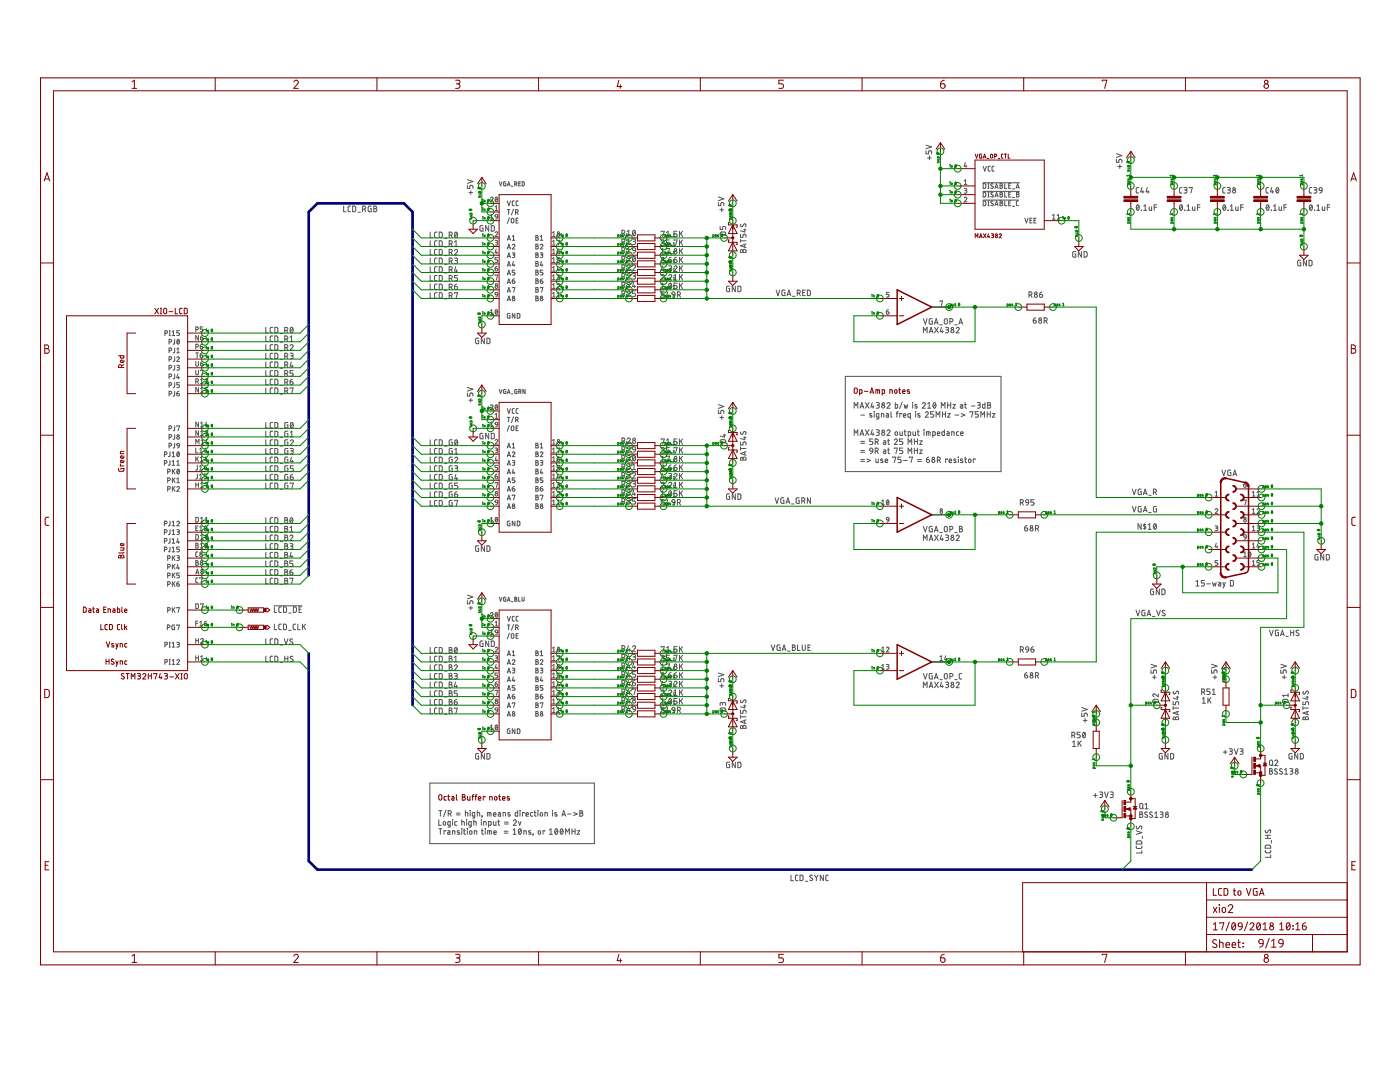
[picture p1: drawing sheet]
<svg xmlns="http://www.w3.org/2000/svg" width="279mm" height="216mm" viewBox="0 0 279 216" stroke-linecap="round" stroke-linejoin="round" font-family="sans-serif">
<g fill="none" stroke="#505050" stroke-width=".2">
<path d="M93.3 37v.6h.5v-.4a.31 .31 0 0 1 .3-.2 .31 .31 0 0 1 .3 .2v.4M93.3 35.9l1.1 .3-1.1 .4M93.6 38.4h.7M94 38.1v.7M97.9 39.5a.26 .26 0 0 1 .3-.2 .26 .26 0 0 1 .1 .5l-.4 .5h.5M99 39.4a.44 .44 0 0 1 .3 .4 .44 .44 0 0 1-.3 .4l-.2-.4zM99.3 39.5l-.5 .6M99.7 36.3l.2 .8 .3-.8M100.9 36.3l-.4 .1 .1 .7h.3v-.5h-.1M101.3 37.1l.2-.8 .3 .8M101.3 36.9h.4M102 37.2h.4"/>
<path d="M102.7 36.7h.3M103 36.7l.1-.1v-.2l-.4-.1v.8M103 36.7l.2 .4M103.5 36.6h.3M103.9 36.3h-.4v.8h.4M104.2 36.3h.3l.1 .2v.5l-.2 .1h-.2zM143.4 39.3l1.1 .4-1.1 .3M184.8 30.1v.6h.5v-.4a.32 .32 0 0 1 .3-.2 .32 .32 0 0 1 .3 .2v.4M184.8 29l1.1 .3-1.1 .4M185.1 31.5h.7M185.5 31.1v.8M192.4 37.6l.5 .1v.2l-.4 .1"/>
<path d="M192.4 39.5a.27 .27 0 0 1 .4-.2 .27 .27 0 0 1 .1 .5l-.5 .5h.6M192.4 36.1l.3-.2v.9M192.4 36.8h.6M192.6 32.4l-.2 .8h.6M192.7 38l.2 .1v.4h-.5M192.8 33v.4M196.2 36.5h7.3M196.2 38.2h7.3M196.2 39.9h7.1M196.2 36.6l.4 .1 .1 .1v.5l-.1 .3h-.4zM196.2 38.4h.4l.1 .1v.6l-.1 .2h-.4zM196.2 33.2l.3 .9 .3-.9"/>
<path d="M197.2 37.6h.2M197.2 36.6h.2M197.2 38.4h.2M197.2 39.3h.2M197.3 36.6v1M197.3 38.4v.9M197.6 33.2h-.3l-.1 .2v.6l.4 .1M198.2 36.7h-.4l-.1 .2 .5 .4v.2l-.2 .1-.3-.1M198.2 38.4h-.2l-.3 .2 .5 .4v.2l-.2 .1-.3-.1M198.4 33.2h-.3l-.1 .2v.6l.4 .1M198.6 37.6l.3-1 .3 1M198.6 39.3l.3-.9 .3 .9"/>
<path d="M198.6 37.4h.5M198.6 39.1h.5M199.6 36.6l.4 .1v.3l-.1 .1 .2 .2-.1 .3h-.4zM199.6 38.4l.4 .1v.2l-.1 .1 .2 .2-.1 .3h-.4zM199.6 37.1h.3M199.6 38.8h.3M200.5 36.6v1h.4M200.5 38.4v.9h.4M201.3 37.1h.3M201.3 38.8h.3M201.7 36.6h-.4v1h.4M201.7 38.4h-.4v.9h.4"/>
<path d="M202.1 37.7h.4M202.1 39.4h.4M202.8 37.6l.3-1 .3 1M202.9 37.4h.4M202.9 38.4l.4 .1v.2l-.2 .1 .3 .2-.1 .3h-.4zM202.9 38.8h.2M222.8 31.8v.6h.5v-.4a.31 .31 0 0 1 .3-.2 .31 .31 0 0 1 .3 .2v.4M222.8 30.7l1.1 .4-1.1 .3M223.1 33.2h.7M223.5 32.9v.7M227.3 37.4l-.4 .1-.1 .2v.7l.5 .1M227.9 37.4l-.3 .9h.7"/>
<path d="M228.1 38v.5M229 37.4l-.3 .9h.6M229.2 38v.5M235.9 37.4l-.4 .1-.1 .2v.7l.5 .1M236.3 37.4h.5l.1 .2-.1 .3h-.4M236.6 37.9l.3 .3-.1 .2-.5 .1M237.3 37.5v-.1h.7l-.3 1.1M244.5 37.4l-.3 .1-.2 .2 .1 .7 .4 .1M244.9 37.4h.5l.1 .2-.1 .3h-.4M245.2 37.9l.3 .3v.2l-.6 .1M253.2 37.4l-.4 .1-.1 .2v.7l.5 .1M253.8 37.4l-.2 .9h.6"/>
<path d="M254 38v.5M254.8 37.5v-.1a.56 .56 0 0 1 .4 .6 .56 .56 0 0 1-.4 .5l-.2-.5zM255.2 37.7l-.5 .6M261.8 37.4l-.4 .1-.1 .2 .1 .8h.4M262.2 37.4h.5l.1 .2v.2l-.5 .1M262.5 37.9l.3 .3-.1 .2-.5 .1M263.4 37.5h.4l.1 .5h-.6l-.1-.3zM263.9 38l-.1 .3-.4 .2M68.6 41.1v1.1h.5M70 41.1l-.5 .2v.8l.5 .1M70.4 41.1l.6 .2v.8l-.2 .1h-.4zM71.4 42.4h.5"/>
<path d="M72.4 41.7l.5-.1v-.3l-.5-.2v1.1M72.7 41.7l.3 .5M74.1 41.1h-.5l-.1 .2v.7l.1 .2h.5v-.6h-.2M74.6 41.1h.3l.3 .2-.3 .3 .3 .3-.1 .3h-.5zM74.6 41.6h.3M85.9 53.2v1.1h.4M85.9 54.9v1.1h.4M85.9 46.3v1.1h.4M85.9 48v1.1h.4M85.9 51.5v1.1h.4M85.9 56.7v1.1h.4M85.9 58.4v1.1h.4"/>
<path d="M85.9 49.8v1.1h.4M87.2 46.3h-.3l-.2 .3v.7l.5 .1M87.2 48l-.3 .1-.2 .2v.7l.5 .1M87.2 49.8h-.3l-.2 .2v.7l.5 .2M87.2 51.5h-.3l-.2 .3v.7l.5 .1M87.2 53.2h-.3l-.2 .3v.7l.5 .1M87.2 54.9l-.3 .1-.2 .2v.7l.5 .1M87.2 56.7h-.3l-.2 .2v.7l.5 .2M87.2 58.4h-.3l-.2 .3v.7l.5 .1M87.7 46.3h.4l.1 .2 .1 .6-.2 .3h-.4zM87.7 48l.4 .1 .1 .1v.8l-.1 .1h-.4zM87.7 49.8h.4l.1 .2v.7l-.2 .2h-.3z"/>
<path d="M87.7 51.5h.4l.1 .2 .1 .6-.2 .3h-.4zM87.7 53.2l.5 .2v.7l-.1 .2h-.4zM87.7 54.9l.4 .1 .1 .1 .1 .7-.2 .2h-.4zM87.7 56.7h.4l.1 .2v.7l-.1 .2h-.4zM87.7 58.4h.4l.1 .2 .1 .6-.2 .3h-.4zM88.7 47.5h.5M88.7 49.3h.5M88.7 51h.5M88.7 52.7h.5M88.7 54.5h.5M88.7 56.2h.5M88.7 57.9h.5"/>
<path d="M88.7 59.6h.5M89.6 46.9l.6-.1v-.4l-.6-.1v1.1M89.6 48.7l.6-.2v-.3l-.6-.2v1.1M89.6 50.4l.6-.1v-.4l-.6-.1v1.1M89.6 52.1l.6-.1v-.4l-.6-.1v1.1M89.6 53.8l.6-.1v-.4l-.6-.1v1.1M89.6 55.6l.6-.1v-.4l-.6-.2v1.1M89.6 57.3l.6-.1v-.4l-.6-.1v1.1M89.6 59l.6-.1v-.4l-.6-.1v1.1M90 46.9l.3 .5M90 48.7l.3 .4M90 50.4l.3 .5"/>
<path d="M90 52.1l.3 .5M90 53.8l.3 .5M90 55.6l.3 .4M90 57.3l.3 .5M90 59l.3 .5M90.7 50a.31 .31 0 0 1 .4-.2 .31 .31 0 0 1 .1 .5l-.5 .6h.6M90.7 51.5h.5l.1 .2v.2l-.5 .1M90.7 57.2h.4a.31 .31 0 0 1 .2 .3 .31 .31 0 0 1-.3 .3 .31 .31 0 0 1-.3-.3zM90.7 49.1h.6M90.7 48.3l.3-.3v1.1M90.7 58.5v-.1h.6l-.3 1.1M90.8 46.4l.2-.1a.6 .6 0 0 1 .3 .6 .6 .6 0 0 1-.4 .5l-.2-.5z"/>
<path d="M91 53.2l-.3 .9h.6M91 52l.3 .2-.1 .3-.5 .1M91.1 53.8v.5M91.2 56.7l-.4 .2-.1 .3M91.2 46.6l-.4 .6M91.3 54.9h-.6v.5h.4a.31 .31 0 0 1 .2 .3 .31 .31 0 0 1-.2 .3h-.4M96.4 45l-.6 .1v1h.6v-.6h-.2M97.5 45v1.1l-.6-1.1v1.1M97.9 43.7h.5M97.9 43l.2-.2v.9M98 45h.5l.1 .2 .1 .6-.2 .3h-.5zM98.8 46.4a.26 .26 0 0 1 .4-.2 .26 .26 0 0 1 .1 .5l-.5 .5h.5"/>
<path d="M98.8 48h.4l.1 .2-.1 .2h-.3M98.8 53.6h.3a.26 .26 0 0 1 .2 .3 .26 .26 0 0 1-.3 .2 .26 .26 0 0 1-.2-.3zM98.8 41.3l.3-.2v.9M98.8 55v-.1h.5l-.2 .9M98.8 42h.5M98.9 58.4h.3l.1 .4h-.5zM98.9 42.8h.3l.1 .5-.5-.1zM99 49.7l-.2 .7h.5M99.1 48.4l.2 .1v.3l-.5 .1M99.2 50.2v.5M99.2 53.1l-.3 .2-.1 .3M99.3 51.4h-.5v.4l.4 .1 .1 .1-.1 .3-.4 .1"/>
<path d="M99.3 58.8l-.1 .4-.3 .1M99.3 43.3l-.1 .3-.3 .1M101.2 47.9l.4-.9 .3 .9M101.2 49.7l.4-1 .3 1M101.2 51.4l.4-.9 .3 .9M101.2 53.1l.4-.9 .3 .9M101.2 54.9l.4-1 .3 1M101.2 56.6l.4-1 .3 1M101.2 58.3l.4-.9 .3 .9M101.2 40.1l.4 .9 .3-.9M101.2 41.8h.6M101.3 47.7h.5"/>
<path d="M101.3 51.2h.5M101.3 56.3h.5M101.3 49.4h.5M101.3 52.9h.5M101.3 54.6h.5M101.3 58.1h.5M101.3 59.8h.5M101.5 41.8v1M101.7 43.4l-.5 1.2M102 43.7l.2-.1 .3 .1v.6l-.2 .2-.3-.2zM102.2 48.9a.26 .26 0 0 1 .4-.2 .26 .26 0 0 1 .1 .4l-.5 .6h.6M102.2 50.5h.5l.1 .2-.1 .1-.4 .1"/>
<path d="M102.2 56h.4a.26 .26 0 0 1 .2 .3 .26 .26 0 0 1-.3 .3 .26 .26 0 0 1-.3-.3zM102.2 47.2l.3-.2v.9M102.2 47.9h.6M102.2 57.5v-.1h.6l-.3 .9M102.4 52.2l-.2 .7h.6M102.5 50.9l.2 .1v.3l-.5 .1M102.5 41.7l-.4 1.2M102.6 52.7v.4M102.6 40.1h-.3l-.1 .2 .1 .6 .3 .1M102.7 55.6l-.4 .2-.1 .2M102.8 53.9h-.6v.4l.5 .1 .1 .1-.1 .3-.5 .1M102.9 42.4l.5-.2v-.3l-.5-.1v1"/>
<path d="M103 44h.3M103.2 42.4l.2 .4M103.4 40.1h-.3l-.1 .2v.6l.4 .1M103.4 43.5h-.4v1h.4M106.9 47l.5 .1v.2l-.2 .1 .2 .2-.1 .3h-.4zM106.9 48.7l.5 .1v.2l-.2 .1 .2 .3-.1 .3h-.4zM106.9 50.5l.5 .1v.2l-.2 .1 .2 .2-.1 .3h-.4zM106.9 52.2l.5 .1v.2l-.2 .1 .2 .2-.1 .3h-.4zM106.9 53.9l.5 .1v.2l-.2 .1 .2 .2-.1 .3-.4 .1zM106.9 55.6l.5 .1v.2l-.2 .1 .2 .3-.1 .3h-.4zM106.9 57.4l.5 .1v.2l-.2 .1 .2 .2-.1 .3h-.4zM106.9 59.1l.5 .1v.2l-.2 .1 .2 .2-.1 .3h-.4z"/>
<path d="M106.9 50.9h.3M106.9 54.3h.3M106.9 56h.3M106.9 47.4h.3M106.9 49.1h.3M106.9 52.6h.3M106.9 57.8h.3M106.9 59.5h.3M107.8 48.9a.26 .26 0 0 1 .4-.2 .26 .26 0 0 1 .1 .4l-.5 .6h.6M107.8 50.5h.4l.2 .2-.2 .1-.3 .1M107.8 56h.3a.26 .26 0 0 1 .2 .3 .26 .26 0 0 1-.2 .3 .26 .26 0 0 1-.3-.3zM107.8 57.5v-.1h.6l-.3 .9"/>
<path d="M107.8 47.9h.6M107.8 47.2l.3-.2v.9M108 52.2l-.2 .7h.6M108.1 50.9l.2 .1v.3l-.5 .1M108.2 52.7v.4M108.2 55.6l-.3 .2-.1 .2M108.4 53.9h-.6v.4l.4 .1 .2 .1-.2 .3-.4 .1M110.3 47.2h.5M110.3 48.9h.5M110.3 50.7h.5M110.3 52.4h.5M110.3 54.1h.5"/>
<path d="M110.3 55.8h.5M110.3 57.6h.5M110.3 59.3h.5M110.3 46.4l.2-.2v1M110.3 48.2l.2-.2v.9M110.3 49.9l.2-.2v1M110.3 51.6l.2-.2v1M110.3 53.4l.2-.3v1M110.3 55.1l.2-.2v.9M110.3 56.8l.2-.2v1M110.3 58.5l.2-.2v1M111.2 50.1h.3a.26 .26 0 0 1 .2 .3 .26 .26 0 0 1-.3 .2 .26 .26 0 0 1-.2-.2z"/>
<path d="M111.2 54.9l.5 .1-.1 .3h-.3M111.2 56.8a.26 .26 0 0 1 .4-.2 .26 .26 0 0 1 0 .4l-.4 .6h.5M111.2 59.3h.5M111.2 48.1v-.1h.5l-.2 .9M111.2 58.5l.3-.2v1M111.4 53.1l-.2 .8h.5M111.5 55.3l.2 .3-.1 .2h-.4M111.5 53.7v.4M111.6 49.7l-.3 .1-.1 .3M111.7 51.4h-.5v.4l.4 .1 .1 .1-.1 .3-.4 .1M124.1 46.6l.6-.1v-.4l-.6-.1v1.1M124.1 48.3l.6-.1v-.4l-.6-.1v1.1"/>
<path d="M124.1 50l.6-.1v-.4l-.6-.1v1.1M124.1 51.8l.6-.2v-.4l-.6-.1v1.1M124.1 53.5l.6-.1v-.4l-.6-.1v1.1M124.1 55.2h.4l.2-.2v-.3l-.6-.1v1.1M124.1 56.9l.6-.1v-.4l-.6-.1v1.1M124.1 58.7l.6-.2v-.3l-.6-.2v1.1M124.5 46.6l.2 .5M124.5 48.3l.2 .5M124.5 50l.2 .5M124.5 51.8l.2 .4M124.5 53.5l.2 .5M124.5 55.2l.2 .5"/>
<path d="M124.5 56.9l.2 .5M124.5 58.7l.2 .4M125.2 51.4a.3 .3 0 0 1 .4-.2 .3 .3 0 0 1 .1 .4l-.5 .6h.6M125.2 53.1a.31 .31 0 0 1 .4-.2 .31 .31 0 0 1 .1 .5l-.5 .6h.6M125.2 54.8a.3 .3 0 0 1 .4-.2 .3 .3 0 0 1 .1 .5l-.5 .6h.6M125.2 56.6a.3 .3 0 0 1 .4-.3 .3 .3 0 0 1 .1 .5l-.5 .6h.6M125.2 58.3a.3 .3 0 0 1 .4-.3 .3 .3 0 0 1 .1 .5l-.5 .6h.6M125.2 46.2l.3-.2v1.1M125.2 47.9l.3-.2v1.1M125.2 49.7l.3-.3v1.1M125.2 47.1h.6M125.2 48.8h.6"/>
<path d="M125.2 50.5h.6M126.2 47.7h.5l.1 .2-.1 .3h-.3M126.2 53.1a.3 .3 0 0 1 .5-.2 .3 .3 0 0 1 0 .5l-.5 .6h.7M126.2 54.6h.5l.1 .2-.1 .3h-.3M126.3 49.5h.4l.2 .5h-.6zM126.4 46a.55 .55 0 0 1 .5 .5 .55 .55 0 0 1-.5 .5l-.2-.5zM126.4 51.2a.55 .55 0 0 1 .5 .5 .55 .55 0 0 1-.5 .5l-.2-.5zM126.5 56.3l-.3 .9h.7M126.5 48.2l.3 .1v.4l-.6 .1M126.5 55.1l.3 .1v.4l-.6 .1M126.7 56.9v.5M126.8 46.2l-.5 .6"/>
<path d="M126.8 51.4l-.5 .6M126.9 50l-.3 .4-.2 .1M126.9 58h-.7v.5h.4a.31 .31 0 0 1 .3 .3 .31 .31 0 0 1-.3 .3h-.4M132 47.9h.4l.2 .2-.2 .2-.3 .1M132 55a.3 .3 0 0 1 .4-.2 .3 .3 0 0 1 .1 .5l-.5 .6h.6M132 46.3v-.2h.6l-.3 1.1M132 49.8l.3-.2v1.1M132 56.7l.3-.2v1.1M132 50.7h.6M132 57.6h.6M132.2 53l-.2 .9h.6M132.3 48.4l.2 .1 .1 .2-.2 .2-.4 .1"/>
<path d="M132.4 53.7v.5M132.6 58.2h-.6v.5h.3a.32 .32 0 0 1 .3 .3 .32 .32 0 0 1-.3 .3h-.3M133 52.4h.1M133 54.1h.1M133 55.8h.1M133 57.6h.1M133 46.4l.3-.3v1.1M133 47.2h.6M133 49.7v-.1h.6l-.3 1.1M133.3 58.2l-.3 .9h.6M133.5 51.8h.4l.2 .3M133.5 51.8v.5l.2 .1h.2l.2-.3"/>
<path d="M133.5 53l.4 .1 .1 .1-.1 .3-.3 .1M133.5 55a.29 .29 0 0 1 .4-.2 .29 .29 0 0 1 .1 .5l-.5 .6h.6M133.5 58.8v.5M133.6 56.6l.1-.1a.56 .56 0 0 1 .4 .6 .56 .56 0 0 1-.4 .5l-.2-.5zM133.6 47.9h-.6v.5h.4a.32 .32 0 0 1 .2 .3 .32 .32 0 0 1-.2 .3h-.4M133.8 53.6l.2 .1v.2l-.1 .2-.4 .1M133.9 51.3l-.4 .2v.3M134 56.7l-.5 .7M134 47.2h.1M134 48.9h.1M134 50.6h.1M134.1 52.1h.1"/>
<path d="M134.2 58.3h.4l.1 .5h-.5zM134.5 51.8h.5l.1 .3M134.5 51.8v.5l.2 .1h.3l.1-.3M134.5 53.3a.3 .3 0 0 1 .5-.2 .3 .3 0 0 1 0 .5l-.5 .6h.6M134.5 48v-.1h.6l-.3 1.1M134.5 55.9h.6M134.5 55l.3-.2v1.1M134.7 58.8l-.2 .4-.3 .1M135 51.3l-.3 .1-.2 .4M135.1 46.1h-.6v.5h.4a.31 .31 0 0 1 .2 .3 .31 .31 0 0 1-.2 .3h-.4M135.1 56.5h-.6v.5h.4a.31 .31 0 0 1 .2 .3 .31 .31 0 0 1-.2 .3h-.4M135.1 52.1h.1"/>
<path d="M135.2 58.8l.5-.1v-.3l-.5-.2v1.1M135.6 58.8l.2 .5M135.6 46.1v1.1M135.6 47.9v1.1M135.6 49.6v1.1M135.6 51.3v1.1M135.6 53v1.2M135.6 54.8v1.1M135.6 56.5v1.1M135.9 46.6l.3 .6M135.9 48.3l.3 .7M135.9 50l.3 .7"/>
<path d="M135.9 51.8l.3 .6M135.9 53.5l.3 .7M135.9 55.2l.3 .7M135.9 56.9l.3 .7M136.2 46.1l-.6 .7M136.2 47.9l-.6 .6M136.2 49.6l-.6 .7M136.2 51.3l-.6 .7M136.2 53l-.6 .7M136.2 54.8l-.6 .7M136.2 56.5l-.6 .7M143.4 40.4v.6h.4v-.3a.31 .31 0 0 1 .4-.3 .31 .31 0 0 1 .3 .3v.3"/>
<path d="M143.7 41.9h.7M143.7 45.2v.6h.5v-.4a.31 .31 0 0 1 .3-.2 .31 .31 0 0 1 .3 .2v.4M143.8 46.4l.8-.1 .2 .2v.4h-1.1zM144 41.5v.7M145.6 57.1l-.6 .1v.8l.1 .2h.5v-.6h-.2M146.7 57.1v1.1l-.6-1.1v1.1M147.3 57.1h.4l.1 .2 .1 .6-.2 .3h-.4zM147.8 46.7v.6h.5v-.3a.31 .31 0 0 1 .3-.3 .31 .31 0 0 1 .3 .3v.3M147.8 47.7v.6M147.8 48h1.1M147.9 49.8h.3l.1 .3 .1-.3 .2-.1 .2 .2 .1 .5h-1.1zM147.9 44.7l-.1 .4 .2 .1 .5-.5a.32 .32 0 0 1 .4 .2 .32 .32 0 0 1-.2 .4"/>
<path d="M148.3 50.1v.3M148.4 45.9h.5M148.6 48.8v.5M148.6 45.7v.6l-.8-.2M148.9 48.7l-1.1 .3 1.1 .4M154.9 57.9l.4 1.1 .3-1.1M156.7 57.9l-.6 .1v.9l.6 .1v-.6h-.2M157.1 59l.4-1.1 .3 1.1M157.2 58.7h.5M158.2 59.1h.5M159.1 58.5l.6-.1v-.4l-.6-.1v1.1M159.5 58.5l.2 .5"/>
<path d="M160.2 58.4h.4M160.7 57.9h-.5v1.1h.5M161.1 57.9h.4l.2 .2v.7l-.2 .2h-.4zM177.4 58.3h-.5v.5h.4l.1 .1-.1 .3-.4 .1M196.2 40.1h.4l.1 .2v.5l-.1 .2h-.4zM197.2 41h.2M197.2 40.1h.2M197.3 40.1v.9M198.2 40.2l-.4-.1-.1 .2 .5 .4v.2l-.2 .1-.3-.1M198.6 41l.3-.9 .3 .9M198.6 40.8h.5M199.6 40.1l.4 .1v.2l-.1 .1 .2 .2-.1 .3h-.4z"/>
<path d="M199.6 40.5h.3M200.5 40.1v.9h.4M201.3 40.5h.3M201.7 40.1h-.4v.9h.4M202.1 41.1h.4M203.2 40.1h-.3l-.1 .2 .1 .6 .3 .1M204.5 43.5l.4 1 .3-1M205.4 58.9l.5-.2v-.3l-.5-.1v1.1M205.5 44h.4M205.7 58.9l.3 .5M206 43.5h-.5v1h.5M206.4 44h.3"/>
<path d="M206.8 43.5h-.4v1h.4M207.5 58.7h.3a.3 .3 0 0 1 .3 .4 .3 .3 0 0 1-.3 .2 .3 .3 0 0 1-.3-.2zM208 58.3l-.4 .1-.1 .3M210 43l.3-.2v.9M210 43.7h.6M211 43.7h.5M211 43l.2-.2v.9M214.7 50.2l-.6 .1v.9l.6 .1v-.6h-.2M215.8 50.2v1.1l-.6-1.1v1.1M216.3 50.2h.5l.1 .2v.7l-.1 .2h-.5zM226.9 41l.1-.1a.56 .56 0 0 1 .4 .5 .56 .56 0 0 1-.4 .6l-.2-.6zM227.3 41.1l-.5 .6"/>
<path d="M227.8 41.9h.1M228.3 42h.6M228.3 41.1l.3-.2v1.1M229.3 41.3l.1 .6 .1 .1h.3v-.7M230.3 41.4h.5M230.8 40.9h-.5v1.1M235.5 41l.2-.1a.66 .66 0 0 1 0 1.1 .66 .66 0 0 1-.2-1zM235.9 41.1l-.4 .6M236.4 41.9h.1M236.9 42h.6M236.9 41.1l.3-.2v1.1M238 41.3v.6l.2 .1h.3v-.7"/>
<path d="M239 41.4h.5M239.5 40.9h-.5v1.1M244.2 41l.1-.1a.66 .66 0 0 1 0 1.1 .66 .66 0 0 1-.1-1zM244.6 41.1l-.5 .6M245 41.9h.1M245.5 42h.6M245.5 41.1l.3-.2v1.1M246.6 41.3v.6l.2 .1h.3v-.7M247.6 41.4h.5M248.1 40.9h-.5v1.1M252.8 41l.2-.1a.66 .66 0 0 1 0 1.1 .66 .66 0 0 1-.2-1zM253.2 41.1l-.5 .6"/>
<path d="M253.7 41.9h.1M254.1 42h.7M254.1 41.1l.4-.2v1.1M255.2 41.3l.1 .6 .1 .1h.3v-.7M256.2 41.4h.5M256.7 40.9h-.5v1.1M259.6 51.9l-.6 .1v.8l.1 .2h.5v-.6h-.2M260.7 51.9v1.1l-.6-1.1v1.1M261.2 51.9h.5l.1 .2v.8l-.2 .1h-.4zM261.5 41l.1-.1a.6 .6 0 0 1 .3 .5 .6 .6 0 0 1-.4 .6l-.2-.6zM261.9 41.1l-.5 .6M262.3 41.9h.1"/>
<path d="M262.8 42h.6M262.8 41.1l.3-.2v1.1M263.9 41.3v.6l.2 .1h.3v-.7M264.9 41.4h.5M265.4 40.9h-.5v1.1M32.9 66.5l.5-.1v-.3l-.5-.1v1M33.7 78.6l.5-.1v-.3l-.5-.1v.9M33.7 75.2l.5-.1v-.4l-.5-.1v1M33.7 76.9l.5-.1v-.3l-.5-.2v1M33.7 73.4l.5-.1v-.3l-.5-.1v1M33.7 71.7l.5-.1v-.3l-.5-.1v.9M33.7 68.2h.5v-.4l-.5-.1v1"/>
<path d="M33.7 70l.5-.1v-.3l-.5-.2v1M33.8 66h.2M33.8 67h.2M33.9 66v1M34.4 66.2l.2-.2v1M34.4 67h.5M34.9 78.1v.7l-.4 .2M34.9 74.6v.8l-.4 .2M34.9 76.3v.8l-.1 .2h-.3M34.9 72.9v.7l-.1 .2-.3 .1M34.9 71.2v.7l-.1 .2h-.3M34.9 67.7v.8l-.1 .1-.3 .1"/>
<path d="M34.9 69.4v.8l-.4 .2M35.3 78.5h.3a.27 .27 0 0 1 .2 .3 .27 .27 0 0 1-.3 .2 .27 .27 0 0 1-.2-.2zM35.3 72.9l.5 .1-.1 .3h-.3M35.3 71.4a.26 .26 0 0 1 .3-.2 .26 .26 0 0 1 .1 .4l-.4 .5h.5M35.3 69.7l.2-.3v1M35.3 70.4h.5M35.4 67.8a.45 .45 0 0 1 .4 .4 .45 .45 0 0 1-.4 .4l-.1-.4zM35.5 74.6l-.2 .8h.5M35.5 73.3l.3 .3-.1 .2-.4 .1M35.6 75.2v.4M35.7 78.1l-.3 .1-.1 .3M35.8 67.9l-.5 .6"/>
<path d="M35.8 66h-.5v.4h.4l.1 .2-.1 .3-.4 .1M35.8 76.3h-.5v.5h.4l.1 .2-.1 .3h-.4M39.1 65.8l.4-.1 .1-.3-.1-.1-.4-.1v1M39.1 73.9v.8l.2 .1 .3-.1v-.8M39.1 76.1l.4-.1v-.3l-.4-.1v.9M39.1 72.1v.8l.2 .2 .3-.2v-.8M39.1 69.2l.4-.1 .1-.2-.1-.2h-.4v.9M39.1 70.4h.5M39.3 70.4v1M39.4 76.1l.2 .4M39.6 67v.9l-.5-.9v.9M39.6 77.3v1l-.5-1v1"/>
<path d="M39.9 70.8h.4a.26 .26 0 0 1 .2 .3 .26 .26 0 0 1-.3 .3 .26 .26 0 0 1-.3-.3zM40 69.1h.3a.27 .27 0 0 1 .2 .3 .27 .27 0 0 1-.3 .2 .27 .27 0 0 1-.2-.2zM40 75.8l.3-.2v.9M40 76.5h.5M40 72.6h.3a.27 .27 0 0 1 .3 .3 .27 .27 0 0 1-.3 .2 .27 .27 0 0 1-.3-.3zM40 67.4h.3a.27 .27 0 0 1 .3 .3 .27 .27 0 0 1-.3 .2 .27 .27 0 0 1-.3-.3zM40 77.5l.3-.2v1M40 78.3h.6M40 74v-.1h.6l-.3 .9M40.4 70.4l-.3 .1-.2 .3M40.4 68.7l-.3 .1-.1 .3M40.4 72.1l-.2 .2-.2 .3"/>
<path d="M40.4 67l-.2 .1-.2 .3M40.5 65.2h-.5v.5h.4l.1 .2-.1 .2-.4 .1M40.9 75.8a.26 .26 0 0 1 .4-.2 .26 .26 0 0 1 .1 .4l-.5 .5h.6M41.5 77.3h-.5v.4l.4 .1 .1 .2-.1 .2-.4 .1M53 65.3v1.1h.5M53 77.4v1.1h.5M53 75.7v1.1h.5M53 72.2v1.1h.5M53 67v1.1h.5M53 68.8v1.1h.5M53 70.5v1.1h.5M53 73.9v1.2h.5"/>
<path d="M54.4 65.3h-.3l-.2 .3v.7l.5 .1M54.4 67l-.3 .1-.2 .2v.7l.5 .1M54.4 68.8h-.3l-.2 .2v.7l.5 .2M54.4 70.5h-.3l-.2 .2v.7l.5 .2M54.4 72.2h-.3l-.2 .3v.7l.5 .1M54.4 73.9l-.3 .1-.2 .2v.7l.5 .2M54.4 75.7h-.3l-.2 .2v.7l.5 .2M54.4 77.4h-.3l-.2 .2v.8l.5 .1M54.8 65.3h.5l.1 .2v.7l-.1 .2h-.5zM54.8 67l.5 .1 .1 .1 .1 .6-.2 .3h-.5zM54.8 68.8h.5l.1 .2v.7l-.1 .1-.5 .1zM54.8 70.5h.5l.1 .2v.7l-.3 .2h-.3z"/>
<path d="M54.8 72.2h.5l.1 .2 .1 .6-.2 .3h-.5zM54.8 73.9l.6 .2v.8l-.1 .1-.5 .1zM54.8 75.7h.5l.1 .2 .1 .6-.2 .3h-.5zM54.8 77.4h.5l.1 .2v.7l-.1 .2h-.5zM55.9 78.6h.5M55.9 75.2h.5M55.9 76.9h.5M55.9 73.4h.5M55.9 71.7h.5M55.9 68.3h.5M55.9 70h.5M55.9 66.5h.5"/>
<path d="M56.8 65.9l.6-.1v-.4l-.6-.1v1.1M56.8 67.6l.6-.1v-.3l-.6-.2v1.1M56.8 69.4l.6-.1v-.4l-.6-.1v1.1M56.8 71.1l.6-.1v-.4l-.6-.1v1.1M56.8 72.8l.6-.1v-.4l-.6-.1v1.1M56.8 74.5l.6-.1v-.3l-.6-.2v1.2M56.8 76.3l.6-.1v-.3l-.1-.2h-.5v1.1M56.8 78l.6-.1v-.4l-.6-.1v1.1M57.2 65.9l.2 .5M57.2 67.6l.2 .5M57.2 69.4l.2 .5M57.2 71.1l.2 .5"/>
<path d="M57.2 72.8l.2 .5M57.2 74.5l.2 .6M57.2 76.3l.2 .5M57.2 78l.2 .5M57.9 69a.3 .3 0 0 1 .4-.2 .3 .3 0 0 1 .1 .5l-.5 .6h.6M57.9 70.5h.5l.1 .2-.1 .3h-.4M57.9 76.2h.4a.3 .3 0 0 1 .2 .3 .3 .3 0 0 1-.3 .3 .3 .3 0 0 1-.3-.3zM57.9 68.1h.6M57.9 67.3l.3-.3v1.1M57.9 77.5v-.1h.6l-.3 1.1M58 65.4l.1-.1a.56 .56 0 0 1 .4 .6 .56 .56 0 0 1-.4 .5l-.2-.5zM58.1 72.2l-.2 .9h.6"/>
<path d="M58.2 71l.2 .1 .1 .3-.2 .2h-.4M58.3 72.8v.5M58.4 75.7l-.3 .1-.2 .4M58.4 65.6l-.4 .6M58.5 73.9h-.6v.5h.4a.31 .31 0 0 1 .2 .4 .31 .31 0 0 1-.2 .3h-.4M93.3 78.4v.6h.5v-.3a.31 .31 0 0 1 .3-.3 .31 .31 0 0 1 .3 .3v.3M93.3 77.3l1.1 .4-1.1 .3M93.6 79.9h.7M94 79.5v.7M95.5 67.5h-.4l-.2 .1v.7l.2 .3h.4v-.6h-.2M96.7 67.5v1.1l-.6-1.1v1.1M97.2 67.5l.6 .1v.8l-.2 .2h-.4z"/>
<path d="M97.9 62l.2-.2v.9M97.9 62.7h.5M99 61.8a.45 .45 0 0 1 .3 .5 .45 .45 0 0 1-.3 .4l-.2-.4zM99.3 62l-.5 .5M99.7 77.7l.2 .8 .3-.8M100.9 77.7l-.4 .1 .1 .7h.3v-.4h-.1M101.2 60l.4-.9 .3 .9M101.3 78.5l.2-.8 .3 .8M101.3 78.3h.4M101.8 62.5l-.5 .2v.8h.5v-.5h-.2M102 78.6h.4M102.8 62.5v1l-.6-1v1"/>
<path d="M103.2 77.7l-.5 .1 .1 .7h.4v-.4h-.2M103.2 62.5l.5 .2 .1 .5-.2 .3h-.4zM103.5 78.2l.4-.1 .1-.3-.5-.1v.8M103.8 78.2l.2 .3M104.8 77.7v.8l-.4-.8v.8M168.7 75.1h31.1v19h-31.1zM176.9 62.2h.3a.27 .27 0 0 1 .2 .3 .27 .27 0 0 1-.3 .2 .27 .27 0 0 1-.2-.2zM177.3 61.8l-.3 .1-.1 .3M184.3 66.4v-1.1l.4 .6 .3-.6v1.1M184.3 63.6l.4 1.1 .3-1.1M185.5 66.4l.3-1.1 .4 1.1M185.5 66.1h.6"/>
<path d="M186.1 63.6l-.6 .1v.9l.6 .1v-.6h-.2M186.5 64.7l.3-1.1 .4 1.1M186.5 65.3l.8 1.1M186.6 64.4h.5M187.3 65.3l-.8 1.1M187.6 64.8h.4M187.6 60.2v-.2h.5l-.2 1M187.9 65.3l-.3 .9h.7M188.1 65.9v.5M188.6 63.6h.2l.2 .2v.7l-.2 .2-.2-.1-.2-.2zM188.7 65.3h.5l.1 .2-.1 .3h-.4M189 65.8l.3 .2v.3l-.6 .1"/>
<path d="M189.6 64.2l.5-.1v-.4l-.5-.1v1.1M190.5 64.8h.5M190.8 65.6a.3 .3 0 0 1 .4-.3 .3 .3 0 0 1 .1 .5l-.5 .6h.6M191.4 64.7l.3-1.1 .4 1.1M191.5 64.4h.5M206.2 63.9h.4a.31 .31 0 0 1 .2 .3 .31 .31 0 0 1-.3 .3 .31 .31 0 0 1-.3-.3zM206.7 63.4l-.3 .2-.2 .3M208.4 64l.5-.1v-.4l-.5-.1v1.1M208.7 64l.3 .5M32.8 92.4l.5-.1v-.3l-.5-.1v.9M32.8 90.7l.5-.1v-.3l-.5-.1v.9M33.5 95.9l.4-.1v-.4h-.4v.9"/>
<path d="M33.5 97.6l.4-.1 .1-.2-.2-.2h-.3v.9M33.5 94.1l.4-.1 .1-.2-.2-.2h-.3v1M33.7 87.2l.5-.1v-.3l-.5-.1v1M33.7 85.5l.5-.1v-.3l-.5-.1v.9M33.7 89l.5-.1v-.4l-.5-.1v1M33.9 91.9v.7l-.1 .2h-.2M33.9 90.2v.7l-.3 .2M34.4 91.1h.5M34.4 92.8h.5M34.4 90.4l.2-.2v.9M34.4 92.1l.2-.2v.9M34.4 93.6v1"/>
<path d="M34.4 95.4v.9M34.4 97.1v.9M34.6 95.7l.3 .6M34.6 97.5l.3 .5M34.6 94l.3 .6M34.9 86.7v.8l-.4 .2M34.9 85v.7l-.1 .2h-.3M34.9 88.4v.8l-.1 .2h-.3M34.9 95.4l-.5 .5M34.9 97.1l-.5 .6M34.9 93.6l-.5 .6M35.3 97.3a.26 .26 0 0 1 .3-.2 .26 .26 0 0 1 .1 .4l-.4 .5h.5"/>
<path d="M35.3 92.8h.5M35.3 96.3h.5M35.3 85.1v-.1h.5l-.3 .9M35.3 95.6l.2-.2v.9M35.3 92.1l.2-.2v.9M35.3 88.6l.4-.1 .1 .5-.4-.1zM35.4 93.7a.44 .44 0 0 1 .4 .4 .44 .44 0 0 1-.4 .4l-.1-.4zM35.4 90.2a.44 .44 0 0 1 .4 .4 .44 .44 0 0 1-.4 .5l-.1-.5zM35.8 93.8l-.5 .6M35.8 90.4l-.5 .5M35.8 89l-.1 .3-.3 .1M39.1 89.4v1h.4"/>
<path d="M39.1 96.7h.5M39.1 88.6v-.9l.3 .5 .3-.5v.9M39.1 91.1v1M39.1 96.3v1M39.3 91.5l.3 .6M39.4 94.6v.8l-.3 .1M39.4 92.9v.8l-.3 .1M39.6 84.2v1l-.5-1v1M39.6 86v.9l-.5-.9v.9M39.6 96.3v1M39.6 91.1l-.5 .6M39.8 93.8h.5"/>
<path d="M39.8 95.5h.5M39.8 93.1l.3-.2v.9M39.8 94.8l.3-.2v.9M39.9 90.4h.5M39.9 89.6l.2-.2v1M40 92.1h.5M40 91.4l.2-.3v1M40 86.9h.6M40 97.3h.6M40 85.2h.6M40 84.4l.3-.2v1M40 86.2l.3-.2v.9"/>
<path d="M40 96.5l.3-.2v1M40.2 88.6h.5M40.2 87.9l.2-.2v.9M41 86l.5 .1v.2l-.4 .1M41 96.4v-.1h.5l-.3 1M41 92.9l-.3 .7h.6M41 89.4l-.2 .7h.5M41.1 91.1l-.2 .8h.5M41.1 93.4v.4M41.1 89.9v.5M41.2 84.2l-.2 .8h.5M41.2 86.4l.2 .1v.3l-.4 .1"/>
<path d="M41.3 91.7v.4M41.3 94.6h-.6v.4h.5l.1 .2-.1 .3h-.5M41.3 87.7l-.2 .7h.5M41.3 84.8v.4M41.4 88.2v.4M53 91.2v1.1h.5M53 94.7v1.1h.5M53 96.4v1.1h.5M53 87.8v1.1h.5M53 89.5v1.1h.5M53 92.9v1.1h.5M53 84.3v1.1h.5"/>
<path d="M53 86v1.1h.5M54.4 84.3h-.3l-.2 .3v.7l.5 .1M54.4 86h-.3l-.2 .3v.7l.5 .1M54.4 87.8h-.3l-.2 .2v.7l.5 .2M54.4 89.5h-.3l-.2 .2v.7l.5 .2M54.4 91.2h-.3l-.2 .3v.7l.2 .1h.3M54.4 92.9l-.3 .1-.2 .2v.7l.5 .1M54.4 94.7h-.3l-.2 .2v.7l.5 .2M54.4 96.4h-.3l-.2 .2v.7l.5 .2M54.8 84.3h.5l.1 .2 .1 .6-.2 .3h-.5zM54.8 86l.6 .2v.8l-.1 .1h-.5zM54.8 87.8h.5l.1 .1 .1 .7-.2 .2-.5 .1z"/>
<path d="M54.8 89.5h.5l.1 .2v.7l-.1 .2h-.5zM54.8 91.2h.5l.1 .2v.7l-.1 .2h-.5zM54.8 92.9l.5 .1 .1 .1 .1 .6-.2 .3h-.5zM54.8 94.7l.6 .1v.8l-.1 .2h-.5zM54.8 96.4h.5l.1 .2 .1 .6-.2 .3h-.5zM55.9 95.9h.5M55.9 94.2h.5M55.9 87.3h.5M55.9 90.7h.5M55.9 85.5h.5M55.9 89h.5M55.9 92.4h.5"/>
<path d="M55.9 97.6h.5M57.4 84.3l-.5 .1v.9l.5 .1v-.6h-.1M57.4 86h-.4l-.1 .2-.1 .7 .2 .2h.4v-.6h-.1M57.4 87.8l-.5 .1v.9l.5 .1v-.7h-.1M57.4 89.5l-.5 .1v.9l.5 .1v-.6h-.1M57.4 91.2l-.5 .2-.1 .7 .2 .2h.4v-.6h-.1M57.4 92.9l-.5 .1v1h.5v-.6h-.1M57.4 94.7h-.4l-.1 .1-.1 .7 .2 .3h.4v-.6h-.1M57.4 96.4l-.5 .1v.9l.5 .1v-.6h-.1M57.9 88a.29 .29 0 0 1 .4-.2 .29 .29 0 0 1 .1 .4l-.5 .7h.6M57.9 89.5h.5l.1 .2-.1 .3h-.4M57.9 95.2h.4a.3 .3 0 0 1 .2 .3 .3 .3 0 0 1-.3 .3 .3 .3 0 0 1-.3-.3z"/>
<path d="M57.9 87.1h.6M57.9 86.3l.3-.3v1.1M57.9 96.5v-.1h.6l-.3 1.1M58.1 84.4v-.1a.55 .55 0 0 1 .4 .6 .55 .55 0 0 1-.4 .5l-.2-.5zM58.2 91.2l-.3 .9h.6M58.2 90l.3 .1v.3l-.1 .2h-.5M58.4 91.8v.5M58.4 94.7l-.4 .2-.1 .3M58.5 84.6l-.5 .6M58.5 92.9h-.6v.5h.4a.31 .31 0 0 1 .3 .3 .31 .31 0 0 1-.3 .3h-.4M85.9 91.2v1.1h.4M85.9 94.7v1.1h.4"/>
<path d="M85.9 96.4v1.1h.4M85.9 87.8v1.1h.4M85.9 89.5v1.1h.4M85.9 92.9v1.1h.4M85.9 98.1v1.1h.4M85.9 99.8v1.1h.4M87.2 87.8h-.3l-.2 .2v.7l.5 .2M87.2 89.5h-.3l-.2 .2v.7l.5 .2M87.2 91.2h-.3l-.2 .3v.7l.5 .1M87.2 92.9l-.3 .1-.2 .2v.7l.5 .1M87.2 94.7h-.3l-.2 .2v.7l.5 .2M87.2 96.4h-.3l-.2 .2v.7l.5 .2"/>
<path d="M87.2 98.1h-.3l-.2 .3v.7l.5 .1M87.2 99.8l-.3 .1-.2 .2v.7l.5 .1M87.7 87.8h.4l.1 .1 .1 .7-.2 .2-.4 .1zM87.7 89.5h.4l.1 .2v.7l-.1 .2h-.4zM87.7 91.2h.4l.1 .2v.7l-.1 .2h-.4zM87.7 92.9l.4 .1 .1 .1 .1 .6-.2 .3h-.4zM87.7 94.7l.5 .1v.8l-.1 .2h-.4zM87.7 96.4h.4l.1 .2 .1 .6-.2 .3h-.4zM87.7 98.1h.4l.1 .2v.7l-.1 .2h-.4zM87.7 99.8l.4 .1 .1 .1 .1 .6-.2 .3h-.4zM88.7 95.9h.5M88.7 94.2h.5"/>
<path d="M88.7 90.7h.5M88.7 89h.5M88.7 92.4h.5M88.7 97.6h.5M88.7 99.4h.5M90.3 87.8l-.6 .1v.9l.6 .1v-.7h-.2M90.3 89.5l-.6 .1v.9l.6 .1v-.6h-.2M90.3 91.2l-.6 .2-.1 .7 .2 .2h.5v-.6h-.2M90.3 92.9l-.6 .1v1h.6v-.6h-.2M90.3 94.7h-.5l-.1 .1-.1 .7 .2 .3h.5v-.6h-.2M90.3 96.4l-.6 .1v.9l.6 .1v-.6h-.2M90.3 98.1h-.5l-.1 .2-.1 .7 .2 .2h.5v-.6h-.2"/>
<path d="M90.3 99.8l-.6 .2-.1 .7 .2 .2h.5v-.6h-.2M90.7 91.5a.3 .3 0 0 1 .5-.3 .3 .3 0 0 1 0 .5l-.5 .6h.7M90.7 92.9l.5 .1 .1 .1-.1 .3h-.4M90.7 98.6h.4a.3 .3 0 0 1 .2 .4 .3 .3 0 0 1-.3 .2 .3 .3 0 0 1-.3-.3zM90.7 100v-.2h.7l-.4 1.1M90.7 90.6h.7M90.7 89.7l.3-.2v1.1M90.9 87.8h.1a.55 .55 0 0 1 .4 .5 .55 .55 0 0 1-.4 .5l-.3-.5zM91 94.7l-.3 .8h.7M91 93.4l.3 .2v.3l-.6 .1M91.2 95.3v.5M91.2 98.1l-.3 .1-.2 .4"/>
<path d="M91.3 88l-.5 .6M91.4 96.4h-.7v.5h.4a.31 .31 0 0 1 .3 .3 .31 .31 0 0 1-.3 .3h-.4M96.4 86.5h-.6v1l.6 .1v-.6h-.2M97.5 86.5v1.1l-.6-1.1v1.1M97.9 81a.26 .26 0 0 1 .3-.2 .26 .26 0 0 1 .1 .4l-.4 .5h.5M97.9 84.4l.2-.2v1M97.9 85.2h.5M98 86.5h.5l.1 .2 .1 .6-.2 .2-.5 .1zM98.8 87.9a.26 .26 0 0 1 .4-.2 .26 .26 0 0 1 .1 .4l-.5 .5h.5M98.8 89.4h.4l.1 .2-.1 .2h-.3M98.8 95h.3a.26 .26 0 0 1 .2 .3 .26 .26 0 0 1-.3 .2 .26 .26 0 0 1-.2-.2zM98.8 84.5l.1 .2 .4 .1"/>
<path d="M98.8 84.5l.1-.2h.3l.1 .5M98.8 82.7l.3-.2v1M98.8 84.5h.1M98.8 96.4v-.1h.5l-.2 1M98.8 83.5h.5M98.9 99.8h.3l.1 .5-.5-.1zM99 80.8a.44 .44 0 0 1 .3 .4 .44 .44 0 0 1-.3 .5l-.2-.4zM99 91.1l-.2 .8h.5M99.1 89.8l.2 .1v.4l-.5 .1M99.2 91.7v.4M99.2 94.6l-.3 .1-.1 .3M99.3 81l-.5 .5"/>
<path d="M99.3 92.9h-.5v.4h.4l.1 .2-.1 .3h-.4M99.3 84.8l-.1 .2-.3 .2M101.2 83.3h.6M101.2 89.4l.4-1 .3 1M101.2 91.1l.4-.9 .3 .9M101.2 92.8l.4-.9 .3 .9M101.2 94.6l.4-1 .3 1M101.2 96.3l.4-.9 .3 .9M101.2 98l.4-.9 .3 .9M101.2 99.8l.4-1 .3 1M101.2 81.5l.4 1 .3-1M101.3 92.6h.5"/>
<path d="M101.3 96.1h.5M101.3 99.5h.5M101.3 89.2h.5M101.3 90.9h.5M101.3 94.3h.5M101.3 97.8h.5M101.5 83.3v.9M101.7 84.9l-.5 1.1M102 85.1l.2-.1 .3 .1v.7l-.2 .1-.3-.1zM102.2 90.4a.26 .26 0 0 1 .4-.2 .26 .26 0 0 1 .1 .4l-.5 .5h.6M102.2 91.9h.4l.2 .2-.1 .2h-.4M102.2 97.5h.4a.26 .26 0 0 1 .2 .3 .26 .26 0 0 1-.3 .2 .26 .26 0 0 1-.3-.2z"/>
<path d="M102.2 89.4h.6M102.2 88.6l.3-.2v1M102.2 98.9v-.1h.6l-.3 1M102.4 93.6l-.2 .8h.6M102.5 92.3l.2 .1v.4h-.5M102.5 83.2l-.4 1.1M102.6 94.1v.5M102.6 81.5l-.3 .1-.1 .1 .1 .7 .3 .1M102.7 97.1l-.4 .1-.1 .3M102.8 95.4h-.6v.4h.5l.1 .2-.1 .3h-.5M102.9 83.8l.5-.1v-.3l-.5-.1v.9M103 85.4h.3"/>
<path d="M103.2 83.8l.2 .4M103.4 81.5l-.3 .1-.1 .1v.7l.4 .1M103.4 85h-.4v.9h.4M106.9 88.4l.5 .1v.3l-.2 .1 .2 .2-.1 .3h-.4zM106.9 90.2l.5 .1v.2l-.2 .1 .2 .2-.1 .3h-.4zM106.9 91.9l.5 .1v.2l-.2 .1 .2 .2-.1 .3h-.4zM106.9 93.6l.5 .1v.2l-.2 .1 .2 .3-.1 .3h-.4zM106.9 95.4l.5 .1v.2l-.2 .1 .2 .2-.1 .3h-.4zM106.9 97.1l.5 .1v.2l-.2 .1 .2 .2-.1 .3h-.4zM106.9 98.8l.5 .1v.2l-.2 .1 .2 .2-.1 .3-.4 .1zM106.9 92.3h.3M106.9 95.8h.3"/>
<path d="M106.9 97.5h.3M106.9 88.9h.3M106.9 90.6h.3M106.9 94h.3M106.9 99.2h.3M107.8 90.4a.26 .26 0 0 1 .4-.2 .26 .26 0 0 1 .1 .4l-.5 .5h.6M107.8 91.9h.3l.3 .2-.2 .2h-.3M107.8 97.5h.3a.26 .26 0 0 1 .2 .3 .26 .26 0 0 1-.2 .2 .26 .26 0 0 1-.3-.2zM107.8 98.9v-.1h.6l-.3 1M107.8 89.4h.6M107.8 88.6l.3-.2v1M108 93.6l-.2 .8h.6"/>
<path d="M108.1 92.3l.2 .1v.4h-.5M108.2 94.1v.5M108.2 97.1l-.3 .1-.1 .3M108.4 95.4h-.6v.4h.4l.2 .2-.2 .3h-.4M110.3 92.1h.5M110.3 88.6h.5M110.3 90.4h.5M110.3 93.8h.5M110.3 95.5h.5M110.3 97.3h.5M110.3 99h.5M110.3 87.9l.2-.2v.9"/>
<path d="M110.3 89.6l.2-.2v1M110.3 91.4l.2-.3v1M110.3 93.1l.2-.2v.9M110.3 94.8l.2-.2v.9M110.3 96.5l.2-.2v1M110.3 98.3l.2-.3v1M110.3 100l.2-.2v.9M111.2 91.6h.4l.1 .2M111.2 91.6l.1 .4h.3l.1-.2M111.2 96.3l.5 .1-.1 .3h-.3M111.2 98.3a.26 .26 0 0 1 .4-.3 .26 .26 0 0 1 0 .5l-.4 .5h.5M111.2 89.5v-.1h.5l-.2 1"/>
<path d="M111.2 100l.3-.2v.9M111.4 94.6l-.2 .7h.5M111.5 96.7l.2 .4-.1 .1-.4 .1M111.5 95.1v.4M111.6 91.1l-.3 .1-.1 .4M111.7 92.9h-.5v.4h.4l.1 .2-.1 .3h-.4M111.7 91.8h.1M124.1 88l.6-.1v-.4l-.6-.1v1.1M124.1 89.7l.6-.1v-.4l-.6-.1v1.1M124.1 91.5l.6-.1v-.4l-.6-.2v1.1M124.1 93.2l.6-.1v-.4l-.6-.1v1.1M124.1 94.9l.6-.1v-.4l-.6-.1v1.1"/>
<path d="M124.1 96.6l.6-.1v-.4l-.6-.1v1.1M124.1 98.4l.6-.1v-.4l-.6-.2v1.2M124.5 88l.2 .5M124.5 89.7l.2 .5M124.5 91.5l.2 .4M124.5 93.2l.2 .5M124.5 94.9l.2 .5M124.5 96.6l.2 .5M124.5 98.4l.2 .5M125.2 87.7a.31 .31 0 0 1 .3-.3 .31 .31 0 0 1 .3 .4l-.6 .7h.6M125.2 89.4a.3 .3 0 0 1 .4-.3 .3 .3 0 0 1 .1 .5l-.5 .6h.6M125.2 90.8l.4 .1 .2 .1-.2 .3h-.3"/>
<path d="M125.2 92.6h.4l.2 .2-.2 .2-.3 .1M125.2 94.3h.4l.2 .2-.2 .3h-.3M125.2 96l.4 .1 .2 .1-.2 .3h-.3M125.2 97.7h.3l.3 .2-.2 .3-.3 .1M125.2 99.5h.4l.2 .2-.2 .2-.3 .1M125.5 91.3l.3 .3-.1 .2-.5 .1M125.5 93.1l.2 .1 .1 .3-.2 .1-.4 .1M125.5 94.8l.3 .2-.1 .3-.5 .1M125.5 96.5l.3 .3-.1 .2-.5 .1M125.5 98.3l.3 .2-.1 .2-.5 .2M125.5 100l.3 .2-.1 .3-.5 .1M126.2 94.6a.3 .3 0 0 1 .5-.3 .3 .3 0 0 1 0 .5l-.5 .6h.7"/>
<path d="M126.2 96l.5 .1 .1 .1-.1 .3h-.3M126.2 93.7h.7M126.2 92.8l.3-.2v1.1M126.3 89.2h.4l.2 .5h-.6zM126.4 90.9a.55 .55 0 0 1 .5 .5 .55 .55 0 0 1-.5 .5l-.2-.5zM126.5 97.7l-.3 .9h.7M126.5 96.5l.3 .1v.4l-.6 .1M126.7 98.4v.5M126.8 91.1l-.5 .6M126.9 89.7l-.2 .3-.3 .2M126.9 99.5h-.7v.5h.4a.31 .31 0 0 1 .3 .3 .31 .31 0 0 1-.3 .3h-.4M132 89.3h.4l.2 .2-.2 .3h-.3"/>
<path d="M132 96.5a.3 .3 0 0 1 .4-.3 .3 .3 0 0 1 .1 .5l-.5 .6h.6M132 87.7v-.1h.6l-.3 1.1M132 91.3l.3-.3v1.1M132 98.2l.3-.3v1.2M132 92.1h.6M132 99.1h.6M132.2 94.5l-.2 .9h.6M132.3 89.8l.3 .2-.1 .3-.5 .1M132.4 95.1v.5M132.6 99.7h-.6v.5h.3a.32 .32 0 0 1 .3 .3 .32 .32 0 0 1-.3 .3h-.3M133 93.8h.1M133 95.5h.1"/>
<path d="M133 97.3h.1M133 99h.1M133 88.7h.6M133 87.8l.3-.2v1.1M133 91.2v-.2h.6l-.3 1.1M133.3 99.7l-.3 .8h.6M133.5 93.3h.3a.3 .3 0 0 1 .3 .3 .3 .3 0 0 1-.4 .3 .3 .3 0 0 1-.2-.3zM133.5 94.5h.4l.1 .2-.1 .3h-.3M133.5 96.5a.3 .3 0 0 1 .4-.3 .3 .3 0 0 1 .1 .5l-.5 .6h.6M133.6 98h.1a.56 .56 0 0 1 .4 .5 .56 .56 0 0 1-.4 .5l-.2-.5zM133.6 89.3h-.6v.5h.4a.32 .32 0 0 1 .2 .3 .32 .32 0 0 1-.2 .3h-.4M133.8 95l.2 .1v.3l-.1 .2h-.4"/>
<path d="M133.9 92.8l-.4 .2v.3M134 98.2l-.5 .6M134 88.7h.1M134 92.1h.1M134 90.4h.1M134.2 99.7h.4l.1 .6-.5-.1zM134.5 93.3h.4a.3 .3 0 0 1 .2 .3 .3 .3 0 0 1-.3 .3 .3 .3 0 0 1-.3-.3zM134.5 94.7a.3 .3 0 0 1 .4-.2 .3 .3 0 0 1 .1 .5l-.5 .6h.6M134.5 89.4v-.1h.6l-.3 1.1M134.5 96.5l.3-.3v1.1M134.5 97.3h.6M135 92.8l-.3 .1-.2 .4"/>
<path d="M135.1 87.6h-.6v.5h.4a.31 .31 0 0 1 .2 .3 .31 .31 0 0 1-.2 .3h-.4M135.1 97.9h-.6v.5h.4a.31 .31 0 0 1 .2 .4 .31 .31 0 0 1-.2 .3h-.4M135.6 87.6v1.1M135.6 89.3v1.1M135.6 91v1.1M135.6 92.8v1.1M135.6 94.5v1.1M135.6 96.2v1.1M135.6 97.9v1.2M135.9 88l.3 .7M135.9 89.7l.3 .7M135.9 91.5l.3 .6"/>
<path d="M135.9 93.2l.3 .7M135.9 94.9l.3 .7M135.9 96.6l.3 .7M135.9 98.4l.3 .7M136.2 87.6l-.6 .7M136.2 89.3l-.6 .7M136.2 91l-.6 .7M136.2 92.8l-.6 .7M136.2 94.5l-.6 .7M136.2 96.2l-.6 .7M136.2 97.9l-.6 .7M143.4 81.9v.6h.4v-.4a.31 .31 0 0 1 .4-.2 .31 .31 0 0 1 .3 .2v.4"/>
<path d="M143.4 80.8l1.1 .3-1.1 .4M143.7 83.3h.7M143.8 87.8h.8l.2 .1v.4h-1.1zM144 83v.7M144.3 86.8h.5M144.6 86.6v.6l-.9-.2M145.6 98.6l-.6 .1v.7l.1 .2 .5 .1v-.7h-.2M146.7 98.6v1.1l-.6-1.1v1.1M147.3 98.6h.4l.1 .1 .1 .7-.2 .2-.4 .1zM147.8 88.2v.6h.5v-.4a.31 .31 0 0 1 .3-.2 .31 .31 0 0 1 .3 .2v.4M147.8 89.2v.6M147.8 89.5h1.1"/>
<path d="M147.9 91.3h.3l.1 .2 .1-.3h.4l.1 .6h-1.1zM147.9 86.2l-.1 .3 .2 .2 .4-.5a.31 .31 0 0 1 .5 .1 .31 .31 0 0 1-.2 .4M148.3 91.5v.3M148.4 87.3h.5M148.6 90.2v.6M148.6 87.1v.6l-.8-.2M148.9 90.1l-1.1 .4 1.1 .3M154.7 99.3l.3 1.1 .4-1.1M156.4 99.3l-.5 .2v.9h.5v-.6h-.1M159.5 99.3l-.6 .2v.7l.1 .2h.5v-.6h-.2M160 99.9l.6-.1v-.4l-.6-.1v1.1M160.4 99.9l.2 .5"/>
<path d="M161.7 99.3v1.1l-.6-1.1v1.1M170.5 81.4v-1.1l.3 .6 .4-.6v1.1M170.5 86.9v-1.1l.3 .6 .4-.6v1.1M171.6 81.4l.4-1.1 .4 1.1M171.6 86.9l.4-1.1 .4 1.1M171.7 81.2h.6M171.7 86.6h.6M171.8 82.8h.7M171.8 88.5h.7M171.8 88.1h.7M171.8 90.3h.7M171.8 89.9h.7"/>
<path d="M171.8 92.1h.7M171.8 91.7h.7M172.7 80.3l.7 1.1M172.7 85.8l.7 1.1M173 91.6l.7 .3-.7 .3M173.4 80.3l-.7 1.1M173.4 85.8l-.7 1.1M173.7 89.5h.4l.1 .5-.6-.1zM174 82.6l-.4-.1-.1 .2 .5 .3v.2h-.5M174.1 80.3l-.3 .9h.6M174.1 85.8l-.3 .8h.6M174.2 87.6h-.6v.5h.3a.31 .31 0 0 1 .3 .3 .31 .31 0 0 1-.3 .3h-.3"/>
<path d="M174.2 90l-.2 .4-.3 .1M174.2 80.9v.5M174.2 86.4v.5M174.5 82.1h.1M174.5 82.5v.7M174.7 88.2l.5-.1v-.4l-.5-.1v1.1M174.7 90l.5-.1v-.4l-.5-.1v1.1M174.8 91.6v.5l.2 .2h.3v-.7M174.9 80.3h.5l.1 .2-.1 .3h-.4M174.9 85.8h.5l.1 .2-.1 .2-.4 .1M175 88.2l.3 .5M175 90l.3 .5"/>
<path d="M175.2 80.8l.3 .3-.1 .2-.5 .1M175.2 86.3l.3 .2-.1 .3-.5 .1M175.4 83.2h-.5l.1-.7h.4v.9l-.2 .2h-.3M175.9 83.2v-.7l.5 .1v.6M176 100l.2-.2v.9M176.2 91.7l-.4-.1-.1 .2 .5 .4-.5 .1M176.3 87.9l.4 .1 .1 .1v.6h-.4l-.1-.3 .5-.1M176.3 89.8l.4 .1 .1 .6-.5-.1 .1-.3h.4M176.7 91.9h.5a.26 .26 0 0 0-.2-.3 .26 .26 0 0 0-.3 .2l.1 .5h.4M176.9 82.5l.4 .2v.5h-.3l-.1-.3 .4-.1M177 80.6a.3 .3 0 0 1 .5-.3 .3 .3 0 0 1 0 .5l-.5 .6h.6M177 86a.3 .3 0 0 1 .4-.2 .3 .3 0 0 1 .1 .5l-.5 .6h.6"/>
<path d="M177 99.8a.45 .45 0 0 1 .4 .4 .45 .45 0 0 1-.4 .5l-.1-.5zM177.1 87.9h.4M177.1 89.8h.4M177.3 87.6v1l.2 .1M177.3 89.4v.9l.2 .2M177.4 100l-.4 .5M177.8 82.1v1l.2 .1M178.2 91.3v-.1h.6l-.3 1.1M178.5 87.8a.3 .3 0 0 1 .4-.2 .3 .3 0 0 1 .1 .5l-.5 .6h.6M178.5 89.5v-.1h.6l-.3 1.1M178.7 80.3v1.1h.4v-.6l-.4-.1M178.9 82.5h.3"/>
<path d="M179.2 82.1l-.2 .2v.9M179.6 86.1v.6l.2 .2h.3v-.8M179.8 91.2h-.6v.5h.4a.32 .32 0 0 1 .2 .3 .32 .32 0 0 1-.2 .3h-.4M179.9 82.6v-.1h-.3v.7M180 80.2l-.4 1.4M180.2 87.6h-.7v.5h.4a.31 .31 0 0 1 .3 .3 .31 .31 0 0 1-.3 .3h-.4M180.2 89.4h-.7v.5h.4a.31 .31 0 0 1 .3 .3 .31 .31 0 0 1-.3 .3h-.4M180.3 82.9h.5a.26 .26 0 0 0-.2-.4 .26 .26 0 0 0-.3 .3v.4h.5M180.3 91.9h.7M180.4 80.7l.2 .7 .2-.5 .2 .5 .2-.7M180.5 86.1h.3M180.6 85.8v.9l.2 .2"/>
<path d="M181.2 88.7v-1.1l.4 .6 .3-.6v1.1M181.2 90.5v-1.1l.4 .6 .3-.6v1.1M181.3 86.9l.4-.1v-.6l-.4-.1v1.1M181.5 91.3v-.1h.6l-.3 1.1M181.7 83.2h-.5v-.5l.2-.2h.3v1.1M182.1 80.3h.1M182.1 80.7v.7M182.2 86.1v.6l.2 .2h.3v-.8M182.5 88.1h.6M182.5 87.6v1.1M182.5 89.4v1.1M182.5 89.9h.6"/>
<path d="M182.7 82.1h.1M182.7 82.5v.7M183 80.8l-.4-.1v.2l.4 .4-.4 .1M183.1 86.1h.4M183.1 87.6v1.1M183.1 89.4v1.1M183.1 92.1h.8M183.1 91.7h.8M183.2 85.8v.9l.3 .2M183.5 87.9h.5l-.5 .8h.5M183.5 89.8h.5l-.5 .7h.5M183.6 82.6l-.4-.1-.1 .2 .5 .3v.2h-.4"/>
<path d="M184.1 80.6a.3 .3 0 0 1 .4-.3 .3 .3 0 0 1 .1 .5l-.5 .6h.6M184.4 85.8h.1M184.4 86.1v.8M184.7 82.4a.29 .29 0 0 1 .4-.2 .29 .29 0 0 1 .1 .4l-.5 .6h.6M184.9 86.9v-.8l.7 .1v.7M184.9 91.7h.4a.31 .31 0 0 1 .2 .3 .31 .31 0 0 1-.3 .3 .31 .31 0 0 1-.3-.3zM185.1 81.4h.6M185.1 80.6l.3-.3v1.1M185.3 86.1v.8M185.4 91.2l-.4 .2-.1 .3M186.1 86.9l.5-.1-.1-.6-.4-.1v1.1M186.3 80.4l.1-.1a.56 .56 0 0 1 .4 .6 .56 .56 0 0 1-.4 .5l-.2-.5z"/>
<path d="M186.3 82.1h-.6v.5h.4a.31 .31 0 0 1 .2 .3 .31 .31 0 0 1-.2 .3h-.4M186.7 80.6l-.5 .6M186.8 83.2v-1.1l.4 .7 .4-.7v1.1M187.1 86.5h.5a.26 .26 0 0 0-.2-.3 .26 .26 0 0 0-.3 .2v.4l.5 .1M187.1 91.8l.5-.1v-.4l-.5-.1v1.1M187.4 91.8l.3 .5M187.9 81.4v-1.1l.3 .6 .4-.6v1.1M188.1 82.6h.6M188.1 82.1v1.1M188.5 85.8v1.1l-.4-.1-.1-.6 .5-.1M188.7 82.1v1.1M189 86.1l.3 .1 .1 .1v.6l-.4-.1v-.2l.4-.2"/>
<path d="M189.1 91.7v-.1h-.4v.7M189.1 80.8h.6M189.1 80.3v1.1M189.1 82.5h.5l-.5 .7h.5M189.4 91.9h.5a.26 .26 0 0 0-.2-.3 .26 .26 0 0 0-.3 .2v.4l.5 .1M189.7 80.3v1.1M189.9 86.9v-.8l.5 .1v.7M190.2 80.7h.5l-.5 .7h.5M190.6 82.8h.7M190.8 91.7l-.3-.1-.2 .2 .5 .3v.1l-.4 .1M191.2 91.2h.1M191.3 91.6v.7"/>
<path d="M191.3 86.1l-.3 .1-.1 .1v.5l.4 .1M191.7 80.7h.3l.1 .2v.5h-.4l-.1-.2 .1-.2h.4M191.7 86.5h.5a.26 .26 0 0 0-.2-.3 .26 .26 0 0 0-.3 .2v.4l.5 .1M191.8 82.5l.8 .3-.8 .3M192.1 91.7l-.4-.1v.2l.5 .4-.5 .1M192.5 80.7h.4M192.5 91.6h.4M192.6 80.3v1l.3 .1M192.6 91.2v.9l.3 .2M193.6 82.3v-.2h.6l-.3 1.1M193.8 81h.8M194.6 91.7v-.1h-.4v.7"/>
<path d="M195.1 80.3h.4l.1 .2-.1 .3h-.3M195.2 82.1h-.6v.5h.4a.32 .32 0 0 1 .2 .3 .32 .32 0 0 1-.2 .3h-.4M195.3 80.8l.3 .1v.4l-.5 .1M195.7 83.2v-1.1l.4 .7 .4-.7v1.1M196.6 80.3v1.1h-.3l-.2-.1v-.5l.5-.1M197 82.6h.6M197 82.1v1.1M197.1 80.3h.4l.2 .2-.3 .3 .3 .3-.2 .3h-.4zM197.1 80.8h.3M197.6 82.1v1.1M198.1 82.5h.5l-.5 .7h.5M204.8 99.8h.4l.1 .5-.6-.1z"/>
<path d="M206.4 99.7h-.7v.5h.4a.32 .32 0 0 1 .3 .3 .32 .32 0 0 1-.3 .3h-.4M226 97.6l.4 1.1 .3-1.1M227.8 97.6l-.6 .1v.9l.6 .1v-.6h-.2M228.2 98.7l.3-1.1 .4 1.1M228.3 98.4h.5M229.3 98.8h.4M230.2 98.2l.5-.1v-.4l-.5-.1v1.1M230.6 98.2l.2 .5M242.5 99h.5M242.5 98.3l.3-.3v1M243.9 93.8l.3 1.1 .4-1.1M245.6 93.8l-.6 .1v.8l.2 .2h.4v-.6h-.2"/>
<path d="M246.1 94.9l.3-1.1 .4 1.1M246.1 94.6h.6M248.2 96.7h.3a.27 .27 0 0 1 .2 .3 .27 .27 0 0 1-.2 .3 .27 .27 0 0 1-.3-.3zM248.2 99.9l.5-.1-.2 .9M248.6 96.3l-.3 .1-.1 .3M249.9 99h.6M249.9 98.3l.3-.3v1M250.9 99h.5M250.9 98.3l.2-.3v1M32.8 106.2l.5-.1v-.3l-.5-.1v1M32.8 104.5l.5-.1v-.3l-.5-.1v.9M32.8 108l.5-.1v-.4l-.5-.1v1"/>
<path d="M32.8 109.7l.5-.1v-.3l-.5-.1v.9M33.5 116.6l.4-.1v-.3l-.4-.1v.9M33.5 114.9l.4-.1 .1-.2-.2-.2-.3-.1v1M33.5 113.1h.4v-.4l-.4-.1v1M33.5 111.4l.4-.1 .1-.2-.2-.2h-.3v.9M33.9 105.7v.7l-.1 .2-.2 .1M33.9 104v.7l-.1 .2h-.2M33.9 107.4v.8l-.3 .2M33.9 109.2v.7l-.1 .2h-.2M34.4 104.9h.5M34.4 106.7h.5M34.4 105.9l.2-.2v1"/>
<path d="M34.4 104.2l.2-.2v.9M34.4 107.7l.2-.3v1M34.4 109.4l.2-.2v.9M34.4 108.4h.5M34.4 110.1h.5M34.4 110.9v.9M34.4 112.6v1M34.4 114.3v1M34.4 116.1v.9M34.6 116.4l.3 .6M34.6 114.7l.3 .6M34.6 113l.3 .6"/>
<path d="M34.6 111.3l.3 .5M34.9 116.1l-.5 .5M34.9 114.3l-.5 .6M34.9 112.6l-.5 .6M34.9 110.9l-.5 .6M35.3 105.7l.5 .1-.1 .3h-.3M35.3 104.2a.26 .26 0 0 1 .4-.2 .26 .26 0 0 1 0 .4l-.4 .5h.5M35.3 116.5h.3a.26 .26 0 0 1 .2 .3 .26 .26 0 0 1-.3 .2 .26 .26 0 0 1-.2-.2zM35.3 110.9l.5 .1v.2l-.4 .1M35.5 107.4l-.2 .8h.5M35.5 112.6l-.2 .7h.5M35.5 106.1l.3 .3-.1 .2-.4 .1"/>
<path d="M35.5 111.3l.3 .3-.1 .2h-.4M35.6 108v.4M35.6 113.1v.5M35.7 116.1l-.3 .1-.1 .3M35.8 114.3h-.5v.5h.4l.1 .2-.1 .3h-.4M35.8 109.2h-.5v.4h.3l.2 .2-.1 .3h-.4M39.1 103.2l.5 .2v.5l-.2 .3h-.3zM39.1 106.7l.5 .1v.6l-.2 .2h-.3zM39.1 111.9l.4 .1-.2 .3 .3 .2-.1 .3h-.4zM39.1 108.4l.4 .1-.2 .3 .3 .2-.1 .3h-.4zM39.1 105.4h.3M39.1 112.3h.2"/>
<path d="M39.1 114.5l.3-.9 .3 .9M39.1 108.8h.2M39.2 114.3h.4M39.5 115.3h-.3l-.1 .2v.7l.4 .1M39.5 110.1l-.3 .1-.1 .1v.7l.4 .1M39.5 104.9h-.4v1h.4M39.9 105.9h.5M39.9 105.2l.2-.3v1M39.9 115.4v-.1h.5l-.3 1M40 109.3h.5M40 108.6l.2-.2v.9M40 107.6h.6"/>
<path d="M40 104.2h.6M40 103.4l.3-.2v1M40 106.9l.3-.2v.9M40.9 105a.44 .44 0 0 1 .4 .4 .44 .44 0 0 1-.4 .5l-.1-.5zM41 104.2h.5M41 103.4l.2-.2v1M41 108.4a.45 .45 0 0 1 .4 .5 .45 .45 0 0 1-.4 .4l-.1-.4zM41.1 106.7a.44 .44 0 0 1 .4 .5 .44 .44 0 0 1-.4 .4l-.1-.5zM41.3 105.2l-.5 .5M41.4 108.6l-.5 .5M41.4 106.9l-.4 .5M53 115.4v1.1h.5"/>
<path d="M53 106.8v1.1h.5M53 105v1.1h.5M53 103.3v1.1h.5M53 113.7v1.1h.5M53 110.2v1.1h.5M53 108.5v1.1h.5M53 111.9v1.1h.5M54.4 103.3h-.3l-.2 .2v.7l.5 .2M54.4 105l-.4 .1-.1 .2v.7l.5 .1M54.4 106.8h-.4l-.1 .2v.7l.5 .2M54.4 108.5h-.4l-.1 .2v.7l.5 .2M54.4 110.2h-.4l-.1 .2v.8l.5 .1"/>
<path d="M54.4 111.9l-.4 .1-.1 .2v.7l.2 .1h.3M54.4 113.7h-.4l-.1 .2v.7l.5 .2M54.4 115.4h-.4l-.1 .2v.7l.5 .2M54.8 103.3h.5l.1 .2v.7l-.3 .2h-.3zM54.8 105l.5 .1 .1 .1 .1 .6-.2 .3h-.5zM54.8 106.8l.6 .1v.8l-.1 .1-.5 .1zM54.8 108.5h.5l.1 .2 .1 .6-.2 .3h-.5zM54.8 110.2h.5l.1 .2v.7l-.1 .2h-.5zM54.8 111.9l.5 .1 .1 .1v.8l-.1 .1h-.5zM54.8 113.7h.5l.1 .2 .1 .6-.2 .2-.5 .1zM54.8 115.4l.6 .2v.7l-.1 .2h-.5zM55.9 106.3h.5"/>
<path d="M55.9 116.6h.5M55.9 108h.5M55.9 113.2h.5M55.9 104.5h.5M55.9 109.7h.5M55.9 111.4h.5M55.9 114.9h.5M56.8 103.3h.5l.1 .2-.3 .3 .3 .2-.1 .4h-.5zM56.8 105l.5 .1v.3l-.2 .1 .3 .2-.1 .4h-.5zM56.8 106.8h.5l.1 .3-.3 .2 .3 .2-.1 .3-.5 .1zM56.8 108.5l.5 .1v.3l-.2 .1 .3 .2-.1 .4h-.5zM56.8 110.2l.5 .1v.3l-.2 .1 .3 .2-.1 .4h-.5z"/>
<path d="M56.8 111.9l.5 .1 .1 .1-.3 .3 .3 .3-.1 .3h-.5zM56.8 113.7h.5v.4l-.2 .1 .3 .2-.1 .3-.5 .1zM56.8 115.4h.3l.3 .2-.3 .3 .3 .2-.1 .4h-.5zM56.8 107.3h.3M56.8 105.5h.3M56.8 103.8h.3M56.8 109h.3M56.8 110.7h.3M56.8 112.4h.3M56.8 114.2h.3M56.8 115.9h.3M57.8 107a.31 .31 0 0 1 .5-.2 .31 .31 0 0 1 .1 .5l-.6 .6h.7"/>
<path d="M57.8 108.5h.5l.2 .2-.2 .2-.3 .1M57.8 114.2h.4a.31 .31 0 0 1 .3 .3 .31 .31 0 0 1-.4 .3 .31 .31 0 0 1-.3-.3zM57.8 106.1h.7M57.8 105.3l.4-.3v1.1M57.8 115.5v-.1h.7l-.3 1.1M58 103.4l.1-.1a.56 .56 0 0 1 .4 .6 .56 .56 0 0 1-.4 .5l-.3-.6zM58.1 110.2l-.3 .9h.7M58.2 109l.3 .2-.1 .3-.6 .1M58.3 110.8v.5M58.3 113.7l-.3 .1-.2 .4M58.4 103.5l-.5 .7M58.5 111.9h-.7v.5h.4a.32 .32 0 0 1 .3 .3 .32 .32 0 0 1-.3 .3h-.4"/>
<path d="M88.7 101.1h.5M93.3 119.9v.6h.5v-.4a.31 .31 0 0 1 .3-.2 .31 .31 0 0 1 .3 .2v.4M93.3 118.7l1.1 .4-1.1 .4M95.5 108.9l-.5 .1-.1 .8 .2 .2h.4v-.6h-.2M96.7 108.9v1.1l-.6-1.1v1.1M97.2 108.9l.6 .2v.7l-.2 .2h-.4zM97.9 103.4l.2-.2v1M97.9 104.2h.5M99 103.3a.45 .45 0 0 1 .3 .4 .45 .45 0 0 1-.3 .4l-.2-.4zM99.3 103.4l-.5 .6M99.3 100.3l-.1 .3-.3 .1M99.7 119.2l.2 .8 .3-.8"/>
<path d="M100.9 119.2h-.3l-.1 .1v.6l.4 .1v-.5h-.1M101.2 101.5l.4-1 .3 1M101.3 120l.2-.8 .3 .8M101.3 101.2h.5M101.3 119.8h.4M101.8 104l-.5 .1v.8h.5v-.5h-.2M102.7 119.2l.4 .1-.1 .2 .1 .1v.2l-.1 .2h-.3zM102.7 119.5h.3M102.8 104v.9l-.6-.9v.9M103.2 104l.5 .1 .1 .6-.2 .2h-.4zM103.5 119.2v.8h.3M104.2 119.2v.6l.2 .2 .2-.2v-.6"/>
<path d="M106.9 100.5l.5 .1v.2l-.2 .1 .2 .3-.1 .3h-.4zM106.9 100.9h.3M110.3 100.7h.5M111.2 100.7h.5M124.1 100.1l.6-.1v-.3l-.2-.2h-.4v1.1M124.5 100.1l.2 .5M133.5 100.3v.5M134.7 100.3l-.2 .4-.3 .1M135.2 100.3l.5-.1v-.4l-.5-.1v1.1M135.6 100.3l.2 .5M156.9 100.4l.3-1.1 .4 1.1M157 100.2h.5"/>
<path d="M157.9 100.6h.6M176 100.7h.5M177 103.3h.3l.1 .5-.5-.1zM177.4 103.8l-.1 .3-.3 .1M184.3 107.9v-1.1l.4 .6 .3-.6v1.1M184.3 105l.4 1.1 .3-1.1M185.5 107.9l.3-1.1 .4 1.1M185.5 107.6h.6M186.1 105l-.6 .2v.9h.6v-.6h-.2M186.5 106.1l.3-1.1 .4 1.1M186.5 106.8l.8 1.1M186.6 105.9h.5"/>
<path d="M187.3 106.8l-.8 1.1M187.6 106.3h.4M187.9 106.8l-.3 .8h.7M188.1 107.4v.5M188.6 105.1l.2-.1 .2 .2v.8l-.2 .1h-.2l-.2-.3zM188.7 106.8h.5l.1 .2-.1 .2-.4 .1M189 107.3l.3 .2v.2l-.6 .2M189.6 105.6l.5-.1v-.4l-.5-.1v1.1M190.5 106.3h.5M190.8 107a.31 .31 0 0 1 .5-.2 .31 .31 0 0 1 0 .5l-.5 .6h.6M191.5 105l.5 .1v.3l-.2 .1 .3 .2-.2 .4h-.4zM191.5 105.5h.3"/>
<path d="M203.6 100.3h.3M203.9 100.3l.3-.2v-.3l-.6-.1v1.1M204 100.3l.2 .5M204.5 105.3l.5 .1 .1 .2M204.5 105.3v.5l.2 .2 .3-.1 .1-.3M205 104.9l-.4 .1-.1 .3M205.1 105.6h.1M205.3 100.3l-.2 .4-.3 .1M206.7 105.5l.5-.2v-.3l-.5-.1v1.1M207 105.5l.3 .5M226 101l.4 1.2 .3-1.2M227.7 104.5v1.1l-.6-1.1v1.1"/>
<path d="M227.8 101l-.6 .2-.1 .7 .2 .3h.5v-.7h-.2M228.2 102.2l.4-1.2 .3 1.2M228.3 101.9h.5M228.5 104.5v1.1M228.7 104.7l-.4-.1-.1 .2 .5 .4-.1 .2h-.4M229.1 105.6h.6M229.1 104.8l.3-.3v1.1M229.3 102.3h.4M230.2 117.5l-.5 .2-.1 .7 .2 .2 .4 .1v-.7h-.2M230.3 104.6l.1-.1a.56 .56 0 0 1 .4 .6 .56 .56 0 0 1-.4 .5l-.2-.5zM230.7 104.8l-.4 .6M230.8 101l-.6 .2v.7l.1 .3h.5v-.7h-.2"/>
<path d="M231.4 117.5v1.2l-.6-1.2v1.2M231.9 117.5l.4 .1 .2 .1v.8l-.3 .2h-.3zM238.7 116.1l.3-.3v1.1M238.7 116.9h.6M240.4 115.8h-.6v.5h.3a.31 .31 0 0 1 .3 .3 .31 .31 0 0 1-.3 .3h-.3M240.8 116.5h.8M242 116.2l.2 .7 .2-.5 .1 .5 .2-.7M242.5 101.7a.27 .27 0 0 1 .4-.2 .27 .27 0 0 1 .1 .4l-.5 .5h.5M242.5 104.9l.5 .2-.1 .2-.3 .1M242.7 108.4l-.2 .7h.5M242.8 105.4l.2 .1v.3l-.5 .1M242.9 108.9v.4"/>
<path d="M243 111.9h-.5v.4h.4l.1 .2-.1 .3h-.4M243.2 116.2h.3l.1 .2v.5h-.4v-.3l.4-.1M244.1 116.2l.2 .7M244.5 116.2l-.3 1.1h-.1M245.6 115.8h.4l.1 .2 .1 .6-.2 .3h-.4zM248.2 110.3l.3-.2v1M248.2 111.1h.5M248.2 106.8l.2-.1h.2l.1 .5h-.4zM248.7 107.2l-.1 .3-.3 .1M249.3 110.2a.44 .44 0 0 1 .4 .4 .44 .44 0 0 1-.4 .4l-.2-.4zM249.6 110.3l-.4 .6M249.9 102.4h.6"/>
<path d="M249.9 105.9h.6M249.9 112.8h.6M249.9 101.7l.3-.2v.9M249.9 105.2l.3-.3v1M249.9 108.6l.3-.2v.9M249.9 112.1l.3-.2v.9M249.9 109.3h.6M250.9 101.7a.26 .26 0 0 1 .3-.2 .26 .26 0 0 1 .1 .4l-.4 .5h.5M250.9 104.9l.4 .1 .1 .2-.1 .1-.3 .1M251.1 108.4l-.2 .7h.5M251.1 105.4l.2 .1v.3l-.4 .1M251.2 108.9v.4"/>
<path d="M251.4 111.9h-.5v.4h.4l.1 .2-.1 .3h-.4M263 110.6l-.5 .2-.1 .7 .2 .2h.4v-.6h-.2M264.2 110.6v1.1l-.6-1.1v1.1M264.7 110.6l.4 .1 .2 .1v.6l-.2 .3h-.4zM32.9 132.1l.5-.1-.1-.4h-.4v1M32.9 128.7l.5-.1v-.4h-.5v.9M33.4 125.2l.5-.1v-.3l-.5-.1v.9M33.5 121.8l.4-.1v-.4l-.4-.1v1M33.8 132.6h.2M33.8 131.6h.2M33.8 128.2h.2M33.8 129.1h.2"/>
<path d="M33.9 128.2v.9M33.9 131.6v1M34.4 132.6h.5M34.4 128.4l.2-.2v.9M34.4 131.8l.2-.2v1M34.4 129.1h.5M34.4 121.2v1M34.6 121.6l.3 .6M34.8 124.7l-.4 .1v.8h.4v-.5h-.1M34.9 121.2l-.5 .6M35.3 131.8a.26 .26 0 0 1 .4-.2 .26 .26 0 0 1 0 .4l-.4 .6h.5M35.3 128.2l.5 .1v.2l-.4 .1"/>
<path d="M35.3 124.8v-.1h.5l-.3 .9M35.3 121.3v-.1h.5l-.3 1M35.5 128.6l.3 .1v.2l-.1 .2h-.4M39.1 120.5l.5 .1v.6l-.2 .2h-.3zM39.1 131.3h.5M39.1 127.4v1M39.1 130.9v.9M39.1 127.8h.5M39.1 124.4h.4M39.5 124h-.4v.9M39.6 127.4v1M39.6 130.9v.9"/>
<path d="M39.9 124.9h.5M39.9 124.2l.2-.2v.9M40 127.6a.27 .27 0 0 1 .4-.2 .27 .27 0 0 1 .1 .4l-.5 .6h.6M40 131.8h.6M40 120.6v-.1h.6l-.3 .9M40 131.1l.3-.2v.9M40.8 124.4h.3a.26 .26 0 0 1 .2 .3 .26 .26 0 0 1-.3 .2 .26 .26 0 0 1-.2-.3zM41.2 124l-.3 .1-.1 .3M53 130.9v1.1h.5M53 127.5v1.1h.5M54.4 130.9l-.4 .1-.1 .2v.7l.5 .1M54.4 127.5h-.4l-.1 .2v.7l.5 .2"/>
<path d="M54.7 120.9h5.5M54.8 124.5v1.1h.4M54.8 121.1v1.1h.4M54.8 130.9l.5 .1 .1 .1v.7l-.1 .2h-.5zM54.8 127.5l.6 .2v.7l-.1 .2h-.5zM55.9 132.2h.5M55.9 128.7h.5M56.1 121.1h-.3l-.2 .2 .1 .7 .4 .2M56.1 124.5l-.3 .1-.2 .2 .1 .8h.4M56.6 121.1h.4l.2 .3v.5l-.2 .3h-.4zM56.6 124.5l.4 .1 .2 .2v.5l-.2 .3h-.4zM56.7 127.5l.4 1.1 .4-1.1"/>
<path d="M56.8 131.4h.6M56.8 130.9v1.1M57.4 130.9v1.1M57.6 122.3h.5M57.6 125.8h.5M58.4 127.6l-.3-.1-.3 .2 .5 .4a.27 .27 0 0 1 0 .4 .27 .27 0 0 1-.4 0l-.1-.1M58.4 131h-.4l-.1 .2 .5 .4a.3 .3 0 0 1-.1 .4 .3 .3 0 0 1-.4-.1M58.5 121.1h.5l.1 .2v.7l-.1 .2h-.5zM59 124.5l-.4 .1-.1 .2v.7l.5 .1M59.4 124.5v1.1h.5M59.7 121.6h.3M60.2 121.1h-.5v1.1h.5"/>
<path d="M60.4 124.5v1.1M60.6 125l.4 .6M61 124.5l-.6 .7M85.9 136.1v1.1h.4M85.9 134.4v1.1h.4M85.9 132.7v1.1h.4M85.9 137.8v1.1h.4M85.9 129.2v1.1h.4M85.9 130.9v1.1h.4M85.9 139.6v1.1h.4M87.2 129.2h-.4l-.1 .3v.7l.5 .1M87.2 130.9l-.4 .1-.1 .2v.7l.5 .1"/>
<path d="M87.2 132.7h-.4l-.1 .2v.7l.5 .2M87.2 134.4h-.4l-.1 .2v.7l.5 .2M87.2 136.1h-.4l-.1 .3v.7l.5 .1M87.2 137.8l-.4 .1-.1 .2v.7l.5 .1M87.2 139.6h-.4l-.1 .2v.7l.5 .2M87.7 129.2h.4l.1 .2 .1 .6-.2 .3h-.4zM87.7 130.9l.4 .1 .1 .1v.7l-.1 .2h-.4zM87.7 132.7h.4l.1 .1 .1 .7-.2 .2-.4 .1zM87.7 134.4h.4l.1 .2 .1 .6-.2 .3h-.4zM87.7 136.1h.4l.1 .2v.7l-.2 .2h-.3zM87.7 137.8l.4 .1 .1 .1 .1 .6-.2 .3h-.4zM87.7 139.6l.5 .1v.8l-.1 .2h-.4z"/>
<path d="M88.7 135.6h.5M88.7 132.2h.5M88.7 130.4h.5M88.7 133.9h.5M88.7 137.3h.5M88.7 139.1h.5M89.6 129.2l.5 .1v.3l-.1 .1 .3 .2-.2 .4h-.5zM89.6 130.9l.5 .1 .1 .2-.2 .2 .3 .3-.2 .3h-.5zM89.6 132.7h.5l.1 .1-.2 .3 .3 .3-.2 .3-.5 .1zM89.6 134.4l.5 .1v.3l-.1 .1 .3 .2-.2 .4h-.5zM89.6 136.1h.4l.2 .2-.2 .3 .3 .2-.2 .4h-.5zM89.6 137.8l.5 .1v.3l-.1 .1 .3 .3-.2 .3h-.5z"/>
<path d="M89.6 139.6l.5 .1 .1 .2-.2 .2 .3 .2-.2 .3-.5 .1zM89.6 136.6h.4M89.6 131.4h.4M89.6 134.9h.4M89.6 138.3h.4M89.6 129.7h.4M89.6 133.1h.4M90.7 132.9a.3 .3 0 0 1 .4-.2 .3 .3 0 0 1 .1 .4l-.5 .7h.6M90.7 134.4h.4l.2 .2-.2 .3h-.3M90.7 132h.6M90.7 131.2l.3-.3v1.1M90.8 129.3l.1-.1a.56 .56 0 0 1 .4 .6 .56 .56 0 0 1-.4 .5l-.2-.5z"/>
<path d="M90.9 136.1l-.2 .9h.6M91 134.9l.3 .2-.1 .3-.5 .1M91.1 136.7v.5M91.2 139.6a.47 .47 0 0 0-.5 .5M91.2 129.5l-.5 .6M91.3 137.8h-.6v.5h.3a.32 .32 0 0 1 .3 .3 .32 .32 0 0 1-.3 .3h-.3M93.6 121.3h.7M94 120.9v.8M96.4 127.9l-.6 .1v.9l.6 .1v-.6h-.2M97.5 127.9v1.1l-.6-1.1v1.1M97.9 122.4a.26 .26 0 0 1 .3-.2 .26 .26 0 0 1 .1 .4l-.4 .6h.5M97.9 125.9l.2-.2v.9"/>
<path d="M97.9 126.6h.5M98 127.9h.5l.1 .2 .1 .6-.2 .3h-.5zM98.8 129.3a.26 .26 0 0 1 .4-.2 .26 .26 0 0 1 .1 .4l-.5 .6h.5M98.8 130.9h.4l.1 .2-.1 .2h-.3M98.8 136.5h.3a.26 .26 0 0 1 .2 .3 .26 .26 0 0 1-.3 .2 .26 .26 0 0 1-.2-.3zM98.8 124.2l.3-.2v.9M98.8 137.9v-.1h.5l-.2 .9M98.8 124.9h.5M98.9 125.7h.3l.1 .5-.5-.1zM99 122.3a.44 .44 0 0 1 .3 .4 .44 .44 0 0 1-.3 .4l-.2-.4zM99 132.6l-.2 .7h.5M99.1 131.3l.2 .1v.3l-.5 .1"/>
<path d="M99.2 133.1v.4M99.2 136l-.3 .2-.1 .3M99.3 122.4l-.5 .6M99.3 134.3h-.5v.4h.4l.1 .2-.1 .3-.4 .1M99.3 126.2l-.1 .3-.3 .1M101.2 130.8l.4-.9 .3 .9M101.2 132.6l.4-1 .3 1M101.2 134.3l.4-1 .3 1M101.2 136l.4-.9 .3 .9M101.2 137.7l.4-.9 .3 .9M101.2 139.5l.4-1 .3 1M101.2 123l.4 .9 .3-.9"/>
<path d="M101.2 124.7h.6M101.3 132.3h.5M101.3 130.6h.5M101.3 134h.5M101.3 135.8h.5M101.3 137.5h.5M101.3 139.2h.5M101.5 124.7v.9M101.7 126.3l-.5 1.2M102 126.6l.2-.2 .3 .2v.6l-.2 .2-.3-.2zM102 120.1h.4M102.2 131.8a.26 .26 0 0 1 .4-.2 .26 .26 0 0 1 .1 .4l-.5 .6h.6"/>
<path d="M102.2 133.3l.5 .1 .1 .1-.1 .2-.4 .1M102.2 138.9h.4a.26 .26 0 0 1 .2 .3 .26 .26 0 0 1-.3 .3 .26 .26 0 0 1-.3-.3zM102.2 130.1l.3-.2v.9M102.2 130.8h.6M102.4 135.1l-.2 .7h.6M102.5 133.8l.2 .1v.3l-.5 .1M102.5 124.6l-.4 1.2M102.6 135.6v.4M102.6 123h-.3l-.1 .2 .1 .6 .3 .1M102.7 138.5l-.4 .1-.1 .3M102.8 136.8h-.6v.4h.5l.1 .2-.1 .3h-.5M102.9 125.2l.5-.1v-.3l-.5-.1v.9"/>
<path d="M103 126.9h.3M103.2 125.2l.2 .4M103.4 123h-.3l-.1 .2v.6l.4 .1M103.4 126.4h-.4v1h.4M106.9 129.9l.5 .1v.2l-.2 .1 .2 .2-.1 .3h-.4zM106.9 131.6l.5 .1v.2l-.2 .1 .2 .2-.1 .3-.4 .1zM106.9 133.3l.5 .1v.2l-.2 .2 .2 .2-.1 .3h-.4zM106.9 135.1l.5 .1v.2l-.2 .1 .2 .2-.1 .3h-.4zM106.9 136.8l.5 .1v.2l-.2 .1 .2 .2-.1 .3h-.4zM106.9 138.5l.5 .1v.2l-.2 .1 .2 .2-.1 .3-.4 .1zM106.9 137.2h.3M106.9 135.5h.3"/>
<path d="M106.9 133.8h.3M106.9 138.9h.3M106.9 130.3h.3M106.9 132h.3M107.8 131.8a.26 .26 0 0 1 .4-.2 .26 .26 0 0 1 .1 .4l-.5 .6h.6M107.8 133.3l.4 .1 .2 .1-.2 .2-.3 .1M107.8 138.9h.3a.26 .26 0 0 1 .2 .3 .26 .26 0 0 1-.2 .3 .26 .26 0 0 1-.3-.3zM107.8 130.1l.3-.2v.9M107.8 130.8h.6M108 135.1l-.2 .7h.6M108.1 133.8l.2 .1v.3l-.5 .1M108.2 135.6v.4"/>
<path d="M108.2 138.5l-.3 .1-.1 .3M108.4 136.8h-.6v.4h.4l.2 .2-.2 .3h-.4M110.3 130.1h.5M110.3 131.8h.5M110.3 133.5h.5M110.3 135.3h.5M110.3 137h.5M110.3 138.7h.5M110.3 129.3l.2-.2v1M110.3 131.1l.2-.2v.9M110.3 132.8l.2-.2v.9M110.3 134.5l.2-.2v1"/>
<path d="M110.3 136.2l.2-.2v1M110.3 138l.2-.2v.9M110.3 139.7l.2-.2v.9M111.2 133h.3a.27 .27 0 0 1 .2 .3 .27 .27 0 0 1-.3 .2 .27 .27 0 0 1-.2-.2zM111.2 137.8l.5 .1-.1 .3h-.3M111.2 139.7a.26 .26 0 0 1 .4-.2 .26 .26 0 0 1 0 .4l-.4 .5h.5M111.2 131v-.1h.5l-.2 .9M111.4 136l-.2 .8h.5M111.5 138.2l.2 .3-.1 .2h-.4M111.5 136.6v.4M111.6 132.6l-.3 .1-.1 .3M111.7 134.3h-.5v.4h.4l.1 .2-.1 .3-.4 .1"/>
<path d="M124.1 129.5l.6-.2v-.4l-.6-.1v1.1M124.1 131.2l.6-.1v-.4l-.6-.1v1.1M124.1 132.9l.6-.1v-.4l-.6-.1v1.1M124.1 134.6l.6-.1v-.4l-.6-.1v1.1M124.1 136.4l.6-.2v-.3l-.6-.2v1.1M124.1 138.1l.6-.1v-.4l-.6-.1v1.1M124.1 139.8l.6-.1v-.4l-.6-.1v1.1M124.5 129.5l.2 .4M124.5 131.2l.2 .5M124.5 132.9l.2 .5M124.5 134.6l.2 .5M124.5 136.4l.2 .4"/>
<path d="M124.5 138.1l.2 .5M124.5 139.8l.2 .5M125.4 135.7l-.2 .9h.6M125.4 128.8l-.2 .9h.6M125.4 130.6l-.2 .8h.6M125.4 132.3l-.2 .9h.6M125.4 134l-.2 .9h.6M125.4 137.5l-.2 .8h.6M125.4 139.2l-.2 .9h.6M125.6 129.5v.4M125.6 131.2v.5M125.6 132.9v.5"/>
<path d="M125.6 134.6v.5M125.6 136.4v.4M125.6 138.1v.5M125.6 139.8v.5M126.2 129.1a.3 .3 0 0 1 .5-.3 .3 .3 0 0 1 0 .5l-.5 .6h.7M126.2 130.6h.5l.1 .2-.1 .2-.3 .1M126.2 136.2h.4a.3 .3 0 0 1 .2 .4 .3 .3 0 0 1-.3 .2 .3 .3 0 0 1-.3-.3zM126.2 137.6v-.1h.7l-.4 1.1M126.5 132.3l-.3 .9h.7M126.5 131.1l.3 .1v.4l-.6 .1M126.7 132.9v.5M126.7 135.7l-.3 .2-.2 .3"/>
<path d="M126.9 134h-.7v.5h.4a.31 .31 0 0 1 .3 .3 .31 .31 0 0 1-.3 .3h-.4M132 130.7h.3l.3 .2-.2 .3-.3 .1M132 137.9a.3 .3 0 0 1 .4-.2 .3 .3 0 0 1 .1 .5l-.5 .6h.6M132 129.2v-.2h.6l-.3 1.1M132 132.7l.3-.2v1.1M132 139.6l.3-.2v1.1M132 133.6h.6M132.2 135.9l-.2 .9h.6M132.3 131.3l.3 .2-.1 .2-.5 .2M132.4 136.5v.5M133 135.3h.1M133 137h.1"/>
<path d="M133 138.7h.1M133 129.3l.3-.3v1.1M133 132.6v-.1h.6l-.3 1.1M133 130.1h.6M133.5 134.7h.3a.3 .3 0 0 1 .3 .3 .3 .3 0 0 1-.4 .3 .3 .3 0 0 1-.2-.3zM133.5 135.9l.4 .1 .1 .1-.1 .3h-.3M133.5 137.9a.3 .3 0 0 1 .4-.2 .3 .3 0 0 1 .1 .5l-.5 .6h.6M133.6 139.5l.1-.1a.56 .56 0 0 1 .4 .5 .56 .56 0 0 1-.4 .6l-.2-.6zM133.6 130.7h-.6v.6h.4a.32 .32 0 0 1 .2 .3 .32 .32 0 0 1-.2 .3h-.4M133.8 136.4l.2 .1v.3l-.1 .2h-.4M133.9 134.2a.44 .44 0 0 0-.4 .5M134 139.6l-.5 .7"/>
<path d="M134 130.1h.1M134 131.8h.1M134 133.5h.1M134.5 134.7h.4a.3 .3 0 0 1 .2 .3 .3 .3 0 0 1-.3 .3 .3 .3 0 0 1-.3-.3zM134.5 136.2a.3 .3 0 0 1 .4-.3 .3 .3 0 0 1 .1 .5l-.5 .6h.6M134.5 130.9v-.2h.6l-.3 1.2M134.5 137.9l.3-.2v1.1M134.5 138.8h.6M135 134.2a.47 .47 0 0 0-.5 .5M135.1 129h-.6v.5h.4a.31 .31 0 0 1 .2 .3 .31 .31 0 0 1-.2 .3h-.4M135.1 139.4h-.6v.5h.4a.31 .31 0 0 1 .2 .3 .31 .31 0 0 1-.2 .3h-.4M135.6 129v1.1"/>
<path d="M135.6 130.7v1.2M135.6 132.5v1.1M135.6 134.2v1.1M135.6 135.9v1.1M135.6 137.7v1.1M135.6 139.4v1.1M135.9 129.5l.3 .6M135.9 131.2l.3 .7M135.9 132.9l.3 .7M135.9 134.6l.3 .7M135.9 136.4l.3 .6M135.9 138.1l.3 .7"/>
<path d="M135.9 139.8l.3 .7M136.2 129l-.6 .7M136.2 130.7l-.6 .7M136.2 132.5l-.6 .7M136.2 134.2l-.6 .7M136.2 135.9l-.6 .7M136.2 137.7l-.6 .6M136.2 139.4l-.6 .7M143.4 135.4v.6h.4v-.3a.31 .31 0 0 1 .4-.3 .31 .31 0 0 1 .3 .3v.3M143.4 134.3l1.1 .3-1.1 .4M143.7 136.8h.7M144 136.5v.7"/>
<path d="M147.9 139.7l-.1 .4 .2 .1 .5-.5a.32 .32 0 0 1 .4 .1 .32 .32 0 0 1-.2 .5M153.9 128.7l.4 1.1 .3-1.1M155.7 128.7l-.6 .1v.7l.1 .3h.5v-.6h-.2M156.1 129.8l.4-1.1 .3 1.1M156.2 129.5h.6M157.2 129.9h.5M158.1 128.7h.4l.2 .2-.3 .3 .3 .2-.1 .4h-.5zM158.1 129.2h.3M159.2 128.7v1.1h.5M160.1 128.7v.9l.2 .2 .4-.2v-.9M161.2 129.2h.4M161.7 128.7h-.5v1.1h.5"/>
<path d="M176 130.1h.5M176 133.5h.5M176 129.3l.2-.2v1M176 132.8l.2-.2v.9M176.9 132.6l.5 .1-.1 .3h-.3M176.9 129.3a.26 .26 0 0 1 .4-.2 .26 .26 0 0 1 0 .4l-.4 .6h.5M177.2 133l.2 .3-.1 .2h-.4M184.3 137.2v-1.1l.4 .6 .3-.6v1.1M184.3 134.4l.4 1.1 .3-1.1M185.5 137.2l.3-1.1 .4 1.1M185.5 136.9h.6M186.1 134.4l-.6 .1v.9l.6 .1v-.6h-.2"/>
<path d="M186.5 135.5l.3-1.1 .4 1.1M186.5 136.1l.8 1.1M186.6 135.2h.5M187.3 136.1l-.8 1.1M187.6 135.6h.4M187.6 131.1l.3-.2v.9M187.6 131.8h.5M187.9 136.1l-.3 .9h.7M188.1 136.7v.5M188.6 134.5l.2-.1 .2 .2v.7l-.2 .2-.2-.1-.2-.2zM188.7 136.1h.4l.2 .2v.2l-.5 .1M188.7 130.9l-.2 .7h.5"/>
<path d="M188.9 131.4v.4M189 136.6l.3 .2v.3l-.6 .1M189.6 135l.5-.1v-.4l-.5-.1v1.1M190.5 135.6h.5M190.8 136.4a.31 .31 0 0 1 .5-.3 .31 .31 0 0 1 0 .5l-.5 .6h.6M191.9 134.4h-.3l-.2 .2 .1 .8 .4 .1M203.6 129.7h.3M203.9 129.7l.3-.3v-.2l-.6-.1v1.1M204 129.7l.2 .5M204.5 134.7h.4a.3 .3 0 0 1 .2 .3 .3 .3 0 0 1-.3 .3 .3 .3 0 0 1-.3-.3zM204.8 129.1h.4l.1 .6-.6-.1zM205 134.2a.47 .47 0 0 0-.5 .5"/>
<path d="M205.3 129.7l-.1 .2-.4 .3M205.7 129.5h.4a.31 .31 0 0 1 .3 .4 .31 .31 0 0 1-.4 .3 .31 .31 0 0 1-.3-.4zM206.2 129.1l-.3 .1-.2 .3M206.7 134.8l.5-.1v-.4l-.5-.1v1.1M207 134.8l.3 .5M226.7 121.8l.4 1.1 .4-1.1M228.5 121.8l-.6 .1v.7l.1 .3h.5v-.6h-.2M228.9 122.9l.4-1.1 .4 1.1M229 122.6h.6M229.7 133.7v.6h.5v-.4a.32 .32 0 0 1 .3-.2 .32 .32 0 0 1 .3 .2v.4M229.7 132.5l1.1 .4-1.1 .4M230 123h.5"/>
<path d="M230 135.1h.7M230.1 139.6h.9l.1 .1 .1 .4h-1.1zM230.4 134.7v.8M230.8 121.8l.4 1.1 .4-1.1M231.2 138.4v.6l-.7-.5a.3 .3 0 0 0-.4 .1 .3 .3 0 0 0 .2 .4M232.5 121.9a.27 .27 0 0 0-.4-.1 .27 .27 0 0 0 0 .4l.3 .2a.27 .27 0 0 1 0 .4 .27 .27 0 0 1-.4 0l-.1-.1M234.1 140v.6h.5v-.4a.32 .32 0 0 1 .3-.2 .32 .32 0 0 1 .3 .2v.4M234.2 138l-.1 .4 .3 .1 .4-.5a.3 .3 0 0 1 .4 .1 .3 .3 0 0 1-.1 .4M234.7 139.1h.5M235 138.9v.7l-.9-.3M239.8 138.1l.6-.1v-.4l-.6-.1v1.1M240 139.5l.3-.3v1.1"/>
<path d="M240.2 138.1l.2 .5M241.1 139.2v1.1M241.3 139.7l.4 .6M241.5 137.5h-.6v.5h.3a.31 .31 0 0 1 .3 .3 .31 .31 0 0 1-.3 .3h-.3M241.7 139.2l-.6 .7M241.8 133.7v.6h.5v-.4a.32 .32 0 0 1 .3-.2 .32 .32 0 0 1 .3 .2v.4M241.8 132.5l1.1 .4-1.1 .4M241.9 138.6h.6M241.9 137.7l.4-.2v1.1M242.1 135.1h.7M242.5 134.7v.8M253.4 125.8l.3 1.1 .4-1.1"/>
<path d="M255.1 125.8l-.5 .1v.9l.5 .1v-.7h-.1M255.6 126.9l.3-1.1 .4 1.1M255.6 133.7v.6h.5v-.4a.32 .32 0 0 1 .3-.2 .32 .32 0 0 1 .3 .2v.4M255.6 132.5l1.1 .4-1.1 .4M255.7 126.6h.5M255.9 135.1h.7M256.1 139.6h.8l.1 .1 .1 .4h-1.1zM256.3 134.7v.8M256.6 127h.5M257.1 138.7h-1.1l.2 .3M257.1 138.4v.6M257.6 126.2h.6"/>
<path d="M257.6 125.8v1.1M258.2 125.8v1.1M259.2 125.8h-.4l-.1 .2 .4 .4a.3 .3 0 0 1 0 .5 .3 .3 0 0 1-.5-.2M260 140v.6h.5v-.4a.32 .32 0 0 1 .3-.2 .32 .32 0 0 1 .3 .2v.4M260.1 138v.4l.2 .1 .4-.5a.3 .3 0 0 1 .4 .1 .3 .3 0 0 1-.1 .4M260.6 139.1h.5M260.9 138.9v.7l-.9-.3M85.8 156.3h32.8v12h-32.8zM85.9 141.3v1.1h.4M87.2 141.3h-.4l-.1 .2v.7l.5 .2M87.7 141.3h.4l.1 .2 .1 .6-.2 .3h-.4zM88.7 140.8h.5"/>
<path d="M88.7 142.5h.5M89.6 141.3l.5 .1v.3l-.1 .1 .3 .2-.2 .4h-.5zM89.6 140.1h.4M89.6 141.8h.4M90.7 140.1h.3a.31 .31 0 0 1 .3 .3 .31 .31 0 0 1-.4 .3 .31 .31 0 0 1-.2-.3zM90.7 141.4v-.1h.6l-.3 1.1M95.5 150.3l-.5 .2-.1 .7 .2 .2 .4 .1v-.6h-.2M96.7 150.3v1.2l-.6-1.2v1.2M97.2 150.3l.6 .2v.8l-.2 .1-.4 .1zM97.9 144.9l.2-.2v.9M97.9 145.6h.5M98.8 141.5l.1 .2h.4"/>
<path d="M98.8 141.5l.1-.2h.3l.1 .4M98.8 141.5h.1M99 144.7a.45 .45 0 0 1 .3 .4 .45 .45 0 0 1-.3 .5l-.2-.5zM99.3 144.9l-.5 .5M99.3 141.7l-.1 .3-.3 .2M101.2 141.2l.4-.9 .3 .9M101.2 142.9l.4-.9 .3 .9M101.3 140.9h.5M101.3 142.7h.5M101.8 145.4l-.5 .1v.8l.5 .1v-.6h-.2M102.2 140.4v-.1h.6l-.3 .9M102.8 145.4v1l-.6-1v1"/>
<path d="M103.2 145.4h.4l.1 .2 .1 .5-.2 .2-.4 .1zM106.9 140.3l.5 .1v.2l-.2 .1 .2 .2-.1 .3h-.4zM106.9 142l.5 .1v.2l-.2 .1 .2 .2-.1 .3h-.4zM106.9 140.7h.3M106.9 142.4h.3M107.8 140.4v-.1h.6l-.3 .9M110.3 140.4h.5M110.3 141.4l.2-.2v1M110.3 142.2h.5M111.2 141.4l.3-.2v1M111.2 142.2h.5M124.1 141.5l.6-.1v-.4l-.6-.1v1.1"/>
<path d="M124.5 141.5l.2 .5M125.4 140.9l-.2 .9h.6M125.6 141.5v.5M126.3 141h.4l.2 .5h-.6zM126.9 141.5l-.3 .4-.2 .1M132 140.5h.6M132.6 141.1h-.6v.5h.3a.32 .32 0 0 1 .3 .3 .32 .32 0 0 1-.3 .3h-.3M133 140.4h.1M133.3 141.1l-.3 .9h.6M133.5 141.7v.5M134.2 141.2h.4l.1 .5h-.5zM134.7 141.7l-.2 .4-.3 .1"/>
<path d="M135.2 141.7l.5-.1v-.4l-.5-.1v1.1M135.6 141.7l.2 .5M143.8 141.4l.8-.1 .2 .2v.4h-1.1zM144.2 140.5l.2-.3h.3l.1 .6M144.2 140.7v-.4l-.3-.1-.2 .1v.5M145.6 152.1l-.6 .1v.8l.1 .2h.5v-.6h-.2M146.7 152.1v1.1l-.6-1.1v1.1M147.3 152.1h.4l.1 .2 .1 .6-.2 .3h-.4zM147.8 141.7v.6h.5v-.3a.31 .31 0 0 1 .3-.3 .31 .31 0 0 1 .3 .3v.3M147.8 142.7v.6M147.8 143h1.1M147.9 144.8h.3l.1 .2 .1-.2 .2-.1 .2 .2 .1 .4h-1.1z"/>
<path d="M148.3 145v.3M148.4 140.8h.5M148.6 143.7v.6M148.6 140.7v.6l-.8-.3M148.9 143.6l-1.1 .4 1.1 .4M213.9 146.7l.6-.1v-.4l-.6-.1v1.1M214.1 148.1l.3-.3v1.1M214.1 148.9h.6M214.3 146.7l.2 .5M215.2 147.8v1.1M215.4 148.3l.4 .6M215.6 146.1h-.6v.5h.3a.31 .31 0 0 1 .3 .3 .31 .31 0 0 1-.3 .3h-.3"/>
<path d="M215.8 147.8l-.6 .7M215.9 142.3v.6h.5v-.3a.31 .31 0 0 1 .3-.3 .31 .31 0 0 1 .3 .3v.3M215.9 141.2l1.1 .4-1.1 .3M216.2 146.2l.1-.1a.6 .6 0 0 1 .3 .6 .6 .6 0 0 1-.4 .5l-.2-.5zM216.2 143.8h.7M216.6 143.4v.7M216.6 146.3l-.5 .7M218.2 158.7h.8M218.6 158.3v.8M219.4 158h.4l.2 .2-.1 .3h-.3M219.7 158.5l.3 .1v.3l-.1 .2-.5 .1M220.4 158l.4 1.2 .4-1.2"/>
<path d="M221.6 158h.3l.3 .2-.2 .3h-.3M221.9 158.5l.3 .3-.1 .2-.5 .2M232 150.3l-.6 .2v.8l.1 .1 .5 .1v-.6h-.2M233.1 150.3v1.2l-.6-1.2v1.2M233.6 150.3l.6 .2v.8l-.2 .1-.4 .1zM234.1 141.3h1.1M234.1 141v.6M234.2 143.1h.3l.1 .2 .1-.2 .3-.1 .2 .2v.4h-1.1zM234.6 143.3v.3M234.9 142v.6M235.2 141.9l-1.1 .4 1.1 .3M240 140.3h.6"/>
<path d="M244.1 150.1h.8M244.5 149.7v.8M245.3 149.4h.5l.1 .2-.1 .3h-.3M245.6 149.9l.3 .1v.4l-.6 .1M246.3 149.4l.4 1.1 .4-1.1M247.5 149.4h.4l.2 .2-.2 .3h-.3M247.8 149.9l.3 .2-.1 .3-.5 .1M253.4 153.4h.4l.1 .2-.2 .3 .3 .2-.2 .4h-.4zM253.4 153.9h.3M253.5 151.7h.2l.3 .3-.1 .6-.2 .1-.3-.1zM253.9 152.5l.2 .3M254.4 151.9a.3 .3 0 0 1 .4-.2 .3 .3 0 0 1 .1 .4l-.5 .7h.6"/>
<path d="M254.9 153.5a.27 .27 0 0 0-.4-.1 .27 .27 0 0 0 0 .4l.3 .2a.27 .27 0 0 1 .1 .4 .27 .27 0 0 1-.5 0l-.1-.1M255.9 153.5a.27 .27 0 0 0-.4-.1 .27 .27 0 0 0 0 .4l.3 .2a.27 .27 0 0 1 0 .4 .27 .27 0 0 1-.4 0l-.1-.1M256.3 154.5h.7M256.3 153.6l.4-.2v1.1M257.4 153.4h.5l.1 .2-.1 .2-.4 .1M257.7 153.9l.3 .1v.2l-.1 .3h-.5M257.9 150.3l-.6 .2-.1 .7 .2 .2 .5 .1v-.6h-.2M259 150.3v1.2l-.6-1.2v1.2M259.5 150.3l.6 .2v.7l-.2 .2-.4 .1zM260 141v.6M260 141.3h1.1M260.1 143.1h.3l.1 .2 .1-.2 .3-.1 .2 .2v.4h-1.1z"/>
<path d="M260.5 143.3v.3M260.9 142v.6M261.1 141.9l-1.1 .4 1.1 .3M87.6 161.8h.6M87.6 163.6v1.1h.5M87.6 165.4h.6M87.9 161.8v1.1M87.9 165.4v1.1M88.5 164l.4 .1v.5l-.4-.1zM89 165.9v-.1h-.4v.7M89 161.6l-.5 1.4M89.4 165.8h.3l.1 .1v.6h-.4l-.1-.3 .5-.1"/>
<path d="M89.5 162.4l.5-.2v-.3l-.5-.1v1.1M89.8 162.4l.3 .5M89.9 164.7l-.5-.1 .1-.6 .4-.1v.9l-.1 .2h-.4M90.3 166.5v-.7h.5v.7M90.3 163.6h.1M90.3 163.9v.8M90.4 163.6h.1M91.1 162.6h.7M91.1 162.2h.7M91.2 163.9l-.4 .1v.1v.6h.4M91.7 165.8h-.4l-.1 .1 .5 .3v.2h-.5M92.1 165.4h.1"/>
<path d="M92.2 163.9l.4 .1 .1 .7M92.2 163.6v1.1M92.2 165.8v.7M92.5 165.8h.4M92.6 165.4v.9l.3 .2M92.9 162.1l.4 .1 .1 .7M92.9 161.8v1.1M93.1 163.6h.1M93.1 163.9v.8M93.2 163.6h.1M93.2 165.4h.1M93.3 165.8v.7"/>
<path d="M93.8 165.8l.4 .1v.4l-.2 .2-.3-.2zM93.8 161.8h.1M93.8 162.1v.8M94 164.7l-.4-.1v-.6l.4-.1v.9l-.1 .2h-.3M94.6 163.9l.4 .1v.7M94.6 163.6v1.1M94.7 166.5v-.7h.4v.7M94.7 162.9l-.4-.1v-.7h.4v.9v.2h-.4M95.2 162.1l.5 .1v.7M95.2 161.8v1.1M96 163.6h.1M96.1 163.9v.8"/>
<path d="M96.1 165.8h.4M96.1 163.6h.1M96.2 162.9h.1M96.2 165.4v.9l.3 .2M96.2 162.9l-.1 .2M96.5 164.7v-.8l.5 .1v.7M96.8 165.4h.1M96.8 165.8v.7M97.3 162.9v-.8h.6l.1 .8M97.3 166.5v-.7h.7l.1 .7M97.5 164.7l.5-.1-.1-.6-.4-.1v1.1M97.6 162.1v.8"/>
<path d="M97.7 165.8v.7M98.5 162.5h.5a.26 .26 0 0 0-.2-.4 .26 .26 0 0 0-.3 .3l.1 .4 .4 .1M98.5 163.9v.6l.2 .2h.3v-.8M98.6 166.1h.4a.26 .26 0 0 0-.1-.3 .26 .26 0 0 0-.3 .2v.4l.4 .1M99.3 163.9h.4M99.5 162.1h.3l.1 .2v.6l-.4-.1-.1-.3 .5-.1M99.5 163.6v.9l.2 .2M100.4 162.9v-.8l.5 .1v.7M100.6 166.2h.8M100.6 165.9h.8M100.7 164.4h.7M100.7 164.1h.7"/>
<path d="M101.8 162.2l-.4-.1-.1 .2 .5 .3v.2h-.5M102.4 166.5h.6M102.4 165.6l.3-.2v1.1M102.4 163.8a.3 .3 0 0 1 .5-.2 .3 .3 0 0 1 .1 .5l-.6 .6h.7M103.3 161.8v1.1l-.4-.1-.1-.6 .5-.1M103.5 163.9l.2 .8 .3-.8M103.6 165.5l.2-.1a.66 .66 0 0 1 0 1.1 .66 .66 0 0 1-.2-1zM103.8 161.8h.1M103.8 162.1v.8M104 165.6l-.5 .6M104.5 166.5v-.7h.5v.7M104.6 162.2v-.1h-.3v.8"/>
<path d="M105 162.5h.5a.26 .26 0 0 0-.2-.4 .26 .26 0 0 0-.3 .3v.4l.5 .1M105.9 165.8h-.3l-.1 .1 .5 .3v.2h-.5M106.3 162.1h-.3l-.1 .2v.5l.4 .1M106.4 166.5h.1M106.4 166.5l-.1 .2M106.6 162.1h.4M106.7 161.8v.9l.3 .2M107.3 161.8h.1M107.4 162.1v.8M107.5 165.8l.4 .1v.4l-.2 .2-.3-.2zM107.9 162.2l.4 .1v.4l-.2 .2-.3-.2zM108.7 165.9v-.1h-.3v.7"/>
<path d="M108.8 162.9v-.8l.4 .1v.7M109.6 166.5h.7M109.6 165.6l.4-.2v1.1M110.2 161.8h.1M110.3 162.1v.8M110.8 165.5l.2-.1a.66 .66 0 0 1 0 1.1 .66 .66 0 0 1-.2-1zM111.1 162.2l-.3-.1-.1 .2 .5 .3v.2h-.5M111.3 165.6l-.5 .6M111.9 165.5l.1-.1a.55 .55 0 0 1 .4 .5 .55 .55 0 0 1-.4 .6l-.2-.6zM112.1 162.9l.4-1.1 .4 1.1M112.2 162.6h.6M112.3 165.6l-.5 .6"/>
<path d="M112.9 166.5v-1.1l.3 .6 .4-.6v1.1M113.3 162.4h.7M114.2 165.9h.6M114.2 165.4v1.1M114.5 162.1l.7 .3-.7 .3M114.8 165.4v1.1M115.2 165.8h.5l-.5 .7h.5M115.7 161.8h.5v.4h-.2l.3 .3-.1 .3-.5 .1zM115.7 162.2h.3M157.9 174.6v1.1h.4M159.2 174.6h-.3l-.2 .3 .1 .7 .4 .1M159.7 174.6h.4l.2 .2v.7l-.2 .2h-.4z"/>
<path d="M160.7 175.9h.5M162.1 174.7l-.3-.1-.2 .3 .5 .4a.3 .3 0 0 1-.1 .4 .3 .3 0 0 1-.4-.1M162.5 174.6l.4 .5M162.9 175.1v.6M163.3 174.6l-.4 .5M164.3 174.6v1.1l-.6-1.1v1.1M165.3 174.6h-.4l-.1 .3v.7l.5 .1M226.8 168.8v.4l.2 .1 .8-.1 .1-.4M226.8 165.8l1.1 .3-1.1 .4M226.8 168l.3-.2h.6l.2 .6h-1.1zM226.9 164.9l-.1 .2 .2 .3 .4-.5a.27 .27 0 0 1 .4 0 .27 .27 0 0 1 0 .4l-.1 .1M227.5 162l.5 .1v.3l-.2 .1 .3 .3-.2 .3h-.4z"/>
<path d="M227.5 162.5h.3M227.6 160.4l.2-.1 .2 .2v.8l-.3 .1-.2-.2zM227.9 169.7v.5h-1.1M227.9 161.1l.3 .3M228 166.9v.4M228.5 160.5l.3-.2v1.1M228.5 161.4h.6M229 162.1l-.4-.1-.1 .3 .5 .5a.32 .32 0 0 1-.2 .3 .32 .32 0 0 1-.4-.1M230 162.1l-.4-.1-.2 .3 .5 .4a.3 .3 0 0 1 0 .5 .3 .3 0 0 1-.5-.2M230.5 163.1h.6M230.5 162.3l.3-.3v1.1M231.5 162h.5l.1 .2-.1 .3h-.4"/>
<path d="M231.8 162.5l.3 .1v.4l-.6 .1M252.5 169.7v.4l.3 .1 .7-.1 .1-.4M252.5 167.3h1.1M252.5 166.7h1.1M252.6 168.7h.8l.2 .1v.4h-1.1zM252.6 165.7l-.1 .2 .3 .3 .3-.5a.3 .3 0 0 1 .5 0 .3 .3 0 0 1-.2 .5M253 166.7v.6M253.6 170.6v.5h-1.1M253.7 167.7v.5"/>
<circle cx="246.3" cy="38.2" r=".3"/>
<circle cx="246.3" cy="37.7" r=".25"/>
<circle cx="99.1" cy="56.8" r=".22"/>
<circle cx="99.1" cy="57.3" r=".27"/>
<circle cx="102.5" cy="59.3" r=".21"/>
<circle cx="102.5" cy="59.8" r=".27"/>
<circle cx="108.1" cy="59.3" r=".21"/>
<circle cx="108.1" cy="59.8" r=".27"/>
<circle cx="111.5" cy="46.5" r=".2"/>
<circle cx="111.5" cy="46.9" r=".26"/>
<circle cx="132.3" cy="52.1" r=".31"/>
<circle cx="132.3" cy="51.6" r=".24"/>
<circle cx="134.8" cy="49.8" r=".25"/>
<circle cx="134.8" cy="50.4" r=".31"/>
<circle cx="206.7" cy="58.5" r=".25"/>
<circle cx="206.7" cy="59" r=".31"/>
<circle cx="190.1" cy="66.1" r=".31"/>
<circle cx="190.1" cy="65.6" r=".24"/>
<circle cx="207.6" cy="64.2" r=".31"/>
<circle cx="207.6" cy="63.7" r=".24"/>
<circle cx="35.5" cy="86.9" r=".21"/>
<circle cx="35.6" cy="87.4" r=".26"/>
<circle cx="99.1" cy="98.3" r=".22"/>
<circle cx="99.1" cy="98.7" r=".27"/>
<circle cx="111.5" cy="87.9" r=".2"/>
<circle cx="111.5" cy="88.4" r=".26"/>
<circle cx="126.5" cy="87.6" r=".25"/>
<circle cx="126.5" cy="88.2" r=".31"/>
<circle cx="132.3" cy="93.6" r=".31"/>
<circle cx="132.3" cy="93" r=".24"/>
<circle cx="134.8" cy="91.3" r=".25"/>
<circle cx="134.8" cy="91.8" r=".31"/>
<circle cx="176.3" cy="86" r=".25"/>
<circle cx="176.3" cy="80.6" r=".25"/>
<circle cx="176.3" cy="81.1" r=".31"/>
<circle cx="176.3" cy="86.6" r=".31"/>
<circle cx="178.8" cy="86.5" r=".33"/>
<circle cx="186.3" cy="92" r=".3"/>
<circle cx="186.3" cy="91.5" r=".25"/>
<circle cx="193.5" cy="91.9" r=".33"/>
<circle cx="40.1" cy="110.3" r=".22"/>
<circle cx="40.1" cy="110.8" r=".26"/>
<circle cx="40.2" cy="112.1" r=".21"/>
<circle cx="40.2" cy="112.5" r=".26"/>
<circle cx="40.3" cy="114.3" r=".26"/>
<circle cx="40.3" cy="113.8" r=".22"/>
<circle cx="102.5" cy="100.7" r=".21"/>
<circle cx="102.5" cy="101.2" r=".27"/>
<circle cx="108.1" cy="100.7" r=".21"/>
<circle cx="108.1" cy="101.2" r=".27"/>
<circle cx="187.8" cy="102.2" r=".26"/>
<circle cx="187.8" cy="101.7" r=".22"/>
<circle cx="190.1" cy="107.6" r=".31"/>
<circle cx="190.1" cy="107" r=".24"/>
<circle cx="205.9" cy="105.6" r=".31"/>
<circle cx="205.9" cy="105.1" r=".24"/>
<circle cx="248.5" cy="103.9" r=".26"/>
<circle cx="248.5" cy="103.4" r=".21"/>
<circle cx="99.1" cy="139.7" r=".21"/>
<circle cx="111.5" cy="129.3" r=".2"/>
<circle cx="111.5" cy="129.8" r=".26"/>
<circle cx="126.5" cy="139.5" r=".24"/>
<circle cx="126.5" cy="140" r=".31"/>
<circle cx="132.3" cy="135" r=".31"/>
<circle cx="132.3" cy="134.5" r=".24"/>
<circle cx="134.8" cy="132.7" r=".25"/>
<circle cx="134.8" cy="133.3" r=".31"/>
<circle cx="190.1" cy="136.4" r=".24"/>
<circle cx="190.1" cy="136.9" r=".3"/>
<circle cx="205.9" cy="135" r=".31"/>
<circle cx="205.9" cy="134.5" r=".24"/>
<circle cx="99.1" cy="140.2" r=".27"/>
<circle cx="102.5" cy="142.2" r=".21"/>
<circle cx="102.5" cy="142.7" r=".26"/>
<circle cx="108.1" cy="142.2" r=".21"/>
<circle cx="108.1" cy="142.7" r=".26"/>
<circle cx="258.8" cy="153.6" r=".25"/>
<circle cx="258.8" cy="154.2" r=".31"/>
<circle cx="232.9" cy="162.3" r=".25"/>
<circle cx="232.9" cy="162.8" r=".31"/>
</g>
<g fill="none" stroke="#800000" stroke-width=".2">
<path d="M10.7 18.1h258.2v171.8h-258.2zM26.4 16.4l.4-.4v1.6M26.4 17.6h.9M42.9 15.5v2.6M58.6 16.4a.44 .44 0 0 1 .7-.4 .44 .44 0 0 1 .1 .7l-.8 .9h.9M75.2 15.5v2.6M90.9 16h.5a.36 .36 0 0 1 .4 .4 .36 .36 0 0 1-.4 .3h-.3M91.4 16.7a.46 .46 0 0 1 .4 .5 .46 .46 0 0 1-.4 .4h-.5M107.5 15.5v2.6M123.5 16l-.3 1.3h.9M123.8 16.9v.7M139.8 15.5v2.6"/>
<path d="M156.4 16h-1v.7h.6a.47 .47 0 0 1 .4 .5 .47 .47 0 0 1-.4 .4h-.6M172 15.5v2.6M187.7 16.7h.6a.45 .45 0 0 1 .3 .5 .45 .45 0 0 1-.4 .4 .45 .45 0 0 1-.5-.4zM188.4 16l-.5 .3-.2 .4M204.3 15.5v2.6M220 16.2v-.2h.9l-.4 1.6M236.6 15.5v2.6M8.8 36.1l.6-1.6 .5 1.6M9 35.7h.8M96.2 35.4v1.7M96.2 35.4l.8 1.3M96.2 35.4l-.9 1.3"/>
<path d="M99.6 38.8h10.4v25.9h-10.4zM146.2 38.8v1.8M146.2 38.8l.9 1.3M146.2 38.8l-.8 1.3M187.7 28.5l.9 1.3M187.7 28.5l-.9 1.3M187.7 28.5v1.7M191.1 33.7h3.5M191.1 37.1h3.5M191.1 38.8h3.5M194.6 31.9h13.8v13.8h-13.8zM194.6 30.8l.3 .8 .3-.8"/>
<path d="M195.9 30.8h-.4l.1 .7 .3 .1v-.5h-.1M196.2 31.6l.3-.8 .3 .8M196.3 31.3h.4M197 31.6h.4M197.7 30.9l.2-.1 .2 .1-.1 .6-.3-.1zM198.5 31.2h.3l.1-.3-.4-.1v.8M199.2 31.6h.4M200.2 30.8l-.3 .1v.6l.3 .1M200.4 30.8h.5M200.7 30.8v.8M201.2 30.8v.8h.3M225.7 30.2v1.7"/>
<path d="M225.7 37.1v2.1M225.7 30.2l.8 1.3M225.7 30.2l-.9 1.3M234.3 37.1v2.1M243 37.1v2.1M251.6 37.1v2.1M260.2 37.1v2.1M269.6 36.1l.6-1.6 .5 1.6M269.7 35.7h.9M8.1 52.5h2.6M93.6 45.7h1.7l-.9 .9zM94.4 44v1.7"/>
<path d="M97.9 47.5h1.7M97.9 49.2h1.7M97.9 50.9h1.7M97.9 52.7h1.7M97.9 54.4h1.7M97.9 56.1h1.7M97.9 57.8h1.7M97.9 59.6h1.7M97.9 40.6h1.7M97.9 44h1.7M97.9 42.3h1.7M110 47.5h1.7"/>
<path d="M110 49.2h1.7M110 50.9h1.7M110 52.7h1.7M110 54.4h1.7M110 56.1h1.7M110 57.8h1.7M110 59.6h1.7M125.5 47.5h1.7M125.5 49.2h1.7M125.5 50.9h1.7M125.5 52.7h1.7M125.5 54.4h1.7"/>
<path d="M125.5 56.1h1.7M125.5 57.8h1.7M125.5 59.6h1.7M127.2 46.9h3.5v1.2h-3.5zM127.2 48.6h3.5v1.2h-3.5zM127.2 50.3h3.5v1.2h-3.5zM127.2 52h3.5v1.3h-3.5zM127.2 53.8h3.5v1.2h-3.5zM127.2 55.5h3.5v1.2h-3.5zM127.2 57.2h3.5v1.2h-3.5zM127.2 58.9h3.5v1.3h-3.5zM130.7 47.5h1.7"/>
<path d="M130.7 49.2h1.7M130.7 50.9h1.7M130.7 52.7h1.7M130.7 54.4h1.7M130.7 56.1h1.7M130.7 57.8h1.7M130.7 59.6h1.7M144.5 47.5h1.7M145.4 56.1h1.7l-.9 .9zM145.5 44.4h-.1v.5h1.7v.4h-.2M145.5 47.9h-.1v.4h1.7v.5h-.2M146.2 44v6.9"/>
<path d="M146.2 54.4v1.7M146.2 48.3l.9 1.8h-1.7zM146.2 44.9l.9 1.7h-1.7zM175.6 59.6h3.4M179.5 59.6h.8M179.9 59.1v.9M191.1 40.6h3.5M194.6 47.4v-.7l.3 .4 .3-.4v.7M195.5 47.4l.2-.7 .3 .7M195.6 47.2h.3M196.3 46.7l.5 .7M196.8 46.7l-.5 .7"/>
<path d="M197.3 46.7l-.2 .6h.4M197.4 47.1v.3M197.9 46.7h.4l-.1 .3h-.2M198.1 47l.2 .1v.2l-.4 .1M199.4 46.8a.22 .22 0 0 1 .3-.1 .22 .22 0 0 1 .1 .3l-.4 .4h.5M208.4 44h3.5M214.5 49.2h1.7l-.9 .9zM215.3 47.5v1.7M225.7 40.2v2.1M234.3 40.2v2.1M243 40.2v2.1M251.6 40.2v2.1"/>
<path d="M259.4 50.9h1.7l-.9 .9zM260.2 40.2v2.1M260.2 49.2v1.7M268.9 52.5h2.5M8.9 68.8h.5a.37 .37 0 0 1 .3 .4 .37 .37 0 0 1-.3 .4 .46 .46 0 0 1 .4 .4 .46 .46 0 0 1-.4 .5h-.5zM8.9 69.6h.5M13.3 63h24.1v70.8h-24.1zM23.7 71h1v.4h-.6l-.1-.4M24.3 73.3l-.1-.5h-.4l-.1 .5h1M24.7 71.9v.3l-.1 .1h-.5l-.1-.3 .4-.1v.4M24.7 72.7l-.4 .3M27.1 66.5h-1.7v12h1.7"/>
<path d="M30.9 61.5l.7 1.1M31.6 61.5l-.7 1.1M32 62.6h.2M32 61.5h.2M32.1 61.5v1.1M32.8 61.6l.2-.1 .3 .2v.7l-.3 .2-.2-.1-.1-.2zM33.7 62.2h.8M35 61.5v1.1h.5M36.3 61.5l-.4 .1v.2v.7l.4 .1M36.8 61.5h.4l.2 .2v.6l-.2 .3h-.4zM37.4 78.5h3.5M37.4 66.5h3.5"/>
<path d="M37.4 75.1h3.5M37.4 76.8h3.5M37.4 73.4h3.5M37.4 71.6h3.5M37.4 68.2h3.5M37.4 69.9h3.5M95.3 66.5h1.7l-.8 .8zM96.2 64.7v1.8M96.2 76.8v1.7M96.2 76.8l.8 1.3M96.2 76.8l-.9 1.3M97.9 63h1.7"/>
<path d="M170.6 77.5l.2-.1 .3 .3-.1 .6-.2 .2-.3-.2zM171.6 78.5l.4-.1v-.6h-.4v1.1M172.5 78.1h.7M173.6 78.5l.4-1.1 .4 1.1M173.7 78.2h.6M174.8 78.5v-.7h.7v.7M175.2 77.8v.7M175.6 63h3.4M176.1 78.5l.4-.1v-.6h-.4v1.1M177.6 78.5v-.7l.5 .1v.6M178.6 77.8h.2l.2 .1v.5l-.2 .1-.2-.1zM179.4 77.8h.3"/>
<path d="M179.5 63h.8M179.5 77.4v.9l.2 .2M180.1 78.1h.5a.26 .26 0 0 0-.2-.3 .26 .26 0 0 0-.3 .2l.1 .5h.4M181.5 77.8h-.3l-.2 .1 .5 .4v.2l-.4-.1M185.9 61.3h3.5M203.2 61.3h1.8M205 60.7h3.4v1.2h-3.4zM208.4 61.3h1.7M269.7 68.8h.5a.37 .37 0 0 1 .3 .4 .37 .37 0 0 1-.3 .4 .46 .46 0 0 1 .4 .4 .46 .46 0 0 1-.4 .5h-.5zM269.7 69.6h.5M8.1 86.8h2.6M23.7 93.5l.1 .5 .9-.1v-.4h-.6v.1"/>
<path d="M24.1 92.6h-.1v.4h.7M24.7 91.8v.4l-.1 .1h-.5l-.1-.3 .4-.2v.5M24.7 91v.4h-.1h-.5l-.1-.3 .4-.1v.4M24.7 90.1h-.5l-.2 .1v.3h.7M27.1 85.5h-1.7v12.1h1.7M37.4 88.9h3.5M37.4 90.6h3.5M37.4 92.4h3.5M37.4 94.1h3.5M37.4 95.8h3.5M37.4 97.6h3.5M37.4 85.5h3.5"/>
<path d="M37.4 87.2h3.5M93.6 87.2h1.7l-.9 .9zM94.4 85.5v1.7M97.9 88.9h1.7M97.9 90.6h1.7M97.9 92.4h1.7M97.9 94.1h1.7M97.9 95.8h1.7M97.9 97.6h1.7M97.9 99.3h1.7M97.9 82h1.7M97.9 83.7h1.7"/>
<path d="M97.9 85.5h1.7M99.6 80.3h10.4v25.9h-10.4zM110 88.9h1.7M110 90.6h1.7M110 92.4h1.7M110 94.1h1.7M110 95.8h1.7M110 97.6h1.7M110 99.3h1.7M125.5 88.9h1.7M125.5 90.6h1.7M125.5 92.4h1.7"/>
<path d="M125.5 94.1h1.7M125.5 95.8h1.7M125.5 97.6h1.7M125.5 99.3h1.7M127.2 88.3h3.5v1.2h-3.5zM127.2 90h3.5v1.2h-3.5zM127.2 91.8h3.5v1.2h-3.5zM127.2 93.5h3.5v1.2h-3.5zM127.2 95.2h3.5v1.2h-3.5zM127.2 96.9h3.5v1.2h-3.5zM127.2 98.7h3.5v1.2h-3.5zM130.7 88.9h1.7"/>
<path d="M130.7 90.6h1.7M130.7 92.4h1.7M130.7 94.1h1.7M130.7 95.8h1.7M130.7 97.6h1.7M130.7 99.3h1.7M144.5 88.9h1.7M145.4 97.6h1.7l-.9 .8zM145.5 85.9h-.1v.4h1.7v.5h-.2M145.5 89.3h-.1v.5h1.7v.4h-.2M146.2 80.3v1.7M146.2 85.5v6.9"/>
<path d="M146.2 95.8v1.8M146.2 89.8l.9 1.7h-1.7zM146.2 86.3l.9 1.8h-1.7zM146.2 80.3l.9 1.3M146.2 80.3l-.8 1.3M241.2 99.3h3.5M246.6 97.6h5.2M248.3 99.3h3.5M268.9 86.8h2.5M9.7 103.2h-.5l-.2 .4v1l.2 .2h.5M23.7 110.9l.2-.1 .2 .2 .4-.3 .2 .2v.4h-1zM24 109.3h.7l-.1 .5h-.6"/>
<path d="M24.1 111v.3M24.7 110.2l-.1 .1h-.9M24.7 108.4v.4l-.1 .1h-.5l-.1-.4 .4-.1v.5M27.1 104.5h-1.7v12h1.7M37.4 107.9h3.5M37.4 104.5h3.5M37.4 106.2h3.5M37.4 109.6h3.5M37.4 111.4h3.5M37.4 113.1h3.5M37.4 116.5h3.5M37.4 114.8h3.5"/>
<path d="M95.3 107.9h1.7l-.8 .9zM96.2 106.2v1.7M96.2 118.3v1.7M96.2 118.3l.8 1.3M96.2 118.3l-.9 1.3M97.9 101h1.7M97.9 104.5h1.7M110 101h1.7M125.5 101h1.7M127.2 100.4h3.5v1.2h-3.5zM130.7 101h1.7M175.6 101h3.4"/>
<path d="M175.6 104.5h3.4M179.5 101h.8M179.5 104.5h.8M179.9 100.6v.8M185.9 102.7h3.5M201.5 102.7h1.7M203.2 102.1h3.5v1.2h-3.5zM206.7 102.7h1.7M230 116.5h1.7l-.8 .9zM230.9 114.8v1.7M241.2 102.7h3.5M241.2 106.2h3.5"/>
<path d="M241.2 109.6h3.5M241.2 113.1h3.5M246.6 107.9h5.2M246.6 101h5.2M246.6 104.5h5.2M246.6 111.4h5.2M248.3 102.7h3.5M248.3 106.2h3.5M248.3 109.6h3.5M248.3 113.1h3.5M262.8 109.6h1.7l-.8 .9zM263.7 107.9v1.7"/>
<path d="M270.5 103.2h-.5l-.2 .4v1l.2 .2h.5M8.1 121.2h2.6M8.9 137.6h.6l.3 .3v.8l-.3 .5h-.6zM16.6 121.1l.6 .2v.7l-.2 .2h-.4zM17.7 121.5l.4 .2v.5h-.3l-.1-.2 .1-.2h.3M18.5 121.5h.3M18.6 121.1v.9l.2 .2M19.3 121.5h.3l.1 .2v.5h-.4v-.4h.4M20.1 124.6v1h.5M20.7 121.6h.4M21.2 131.5v1.1M21.2 132h.6"/>
<path d="M21.2 121.1h-.5v1.1h.5M21.2 128.1l.4 1 .3-1M21.4 124.6h-.3l-.1 .2v.7l.4 .1M21.6 122.2v-.7l.4 .1v.6M21.8 131.5v1.1M21.8 124.6l.6 .2v.6l-.2 .2h-.4zM22.5 121.5h.4v.2v.5h-.3l-.1-.3 .4-.1M22.7 128.5l-.3-.1-.1 .1 .5 .5-.2 .1h-.3M22.7 131.6l-.4-.1-.1 .2 .4 .4a.28 .28 0 0 1 0 .5 .28 .28 0 0 1-.4-.2M23.1 128.4l.2 .7M23.1 131.9l.2 .7M23.4 121.1v1.1h.4l.1-.6-.5-.1"/>
<path d="M23.6 128.4l-.4 1.1h-.1M23.6 131.9l-.4 1h-.1M23.9 124.6h-.4l-.1 .2 .1 .7 .4 .1M24 129.1v-.7l.4 .1 .1 .6M24 132.6v-.7l.4 .1 .1 .6M24.3 124.6v.9l.1 .1M24.3 121.1v.9l.2 .2M24.7 134.5l-.3-.1-.2 .2 .6 .5a.32 .32 0 0 1-.2 .4 .32 .32 0 0 1-.4-.2M24.8 121.9h.5l-.1-.4-.3 .1-.1 .4 .1 .2h.4M24.8 124.6v1M25 125.2l.3 .4M25.2 134.4h.6"/>
<path d="M25.3 128.4l-.4 .2v.4l.4 .1M25.3 131.9l-.4 .1v.5l.4 .1M25.3 124.9l-.5 .4M25.5 134.4v1.1M26.2 135.5v-1.1l.4 .6 .3-.6v1.1M27.4 134.4h.5l.1 .2-.1 .3h-.4M27.7 134.9l.3 .1v.3l-.1 .2h-.5M28.5 134.6a.3 .3 0 0 1 .4-.2 .3 .3 0 0 1 .1 .5l-.5 .6h.6M29.6 134.9h.6M29.6 134.4v1.1M30.2 134.4v1.1M30.7 134.5v-.1h.6l-.3 1.1"/>
<path d="M32 134.4l-.3 .8h.7M32.2 135v.5M32.8 134.4h.5l.1 .2v.2l-.5 .1M33.1 134.9l.3 .2v.3l-.6 .1M33.9 135.1h.7M35 134.4l.8 1.1M35.8 134.4l-.8 1.1M36.1 134.4h.3M36.1 135.5h.3M36.2 134.4v1.1M36.9 134.5l.2-.1 .3 .2v.7l-.3 .2-.2-.1-.1-.2zM37.4 132.1h3.5"/>
<path d="M37.4 121.7h3.5M37.4 125.2h3.5M37.4 128.6h3.5M47.8 121.7h1.7M47.8 125.2h1.7M49.5 121.3h3.1v.9h-3.1zM49.5 124.8h3.1v.8h-3.1zM49.9 121.5l.2 .5 .1-.5 .2 .5 .2-.5 .1 .5 .2-.5 .2 .5 .2-.5 .1 .5 .2-.5M49.9 124.9l.2 .5 .1-.5 .2 .5 .2-.5 .1 .5 .2-.5 .2 .5 .2-.5 .1 .5 .2-.5M53.1 121.4h.3l.4 .3-.4 .4h-.3zM53.1 124.8h.3l.4 .4-.4 .3h-.3zM93.6 128.6h1.7l-.9 .9z"/>
<path d="M94.4 126.9v1.7M97.9 130.4h1.7M97.9 132.1h1.7M97.9 133.8h1.7M97.9 135.5h1.7M97.9 137.3h1.7M97.9 139h1.7M97.9 123.4h1.7M97.9 125.2h1.7M97.9 126.9h1.7M99.6 121.7h10.4v25.9h-10.4zM110 130.4h1.7"/>
<path d="M110 132.1h1.7M110 133.8h1.7M110 135.5h1.7M110 137.3h1.7M110 139h1.7M125.5 130.4h1.7M125.5 132.1h1.7M125.5 133.8h1.7M125.5 135.5h1.7M125.5 137.3h1.7M125.5 139h1.7M127.2 129.8h3.5v1.2h-3.5z"/>
<path d="M127.2 131.5h3.5v1.2h-3.5zM127.2 133.2h3.5v1.2h-3.5zM127.2 134.9h3.5v1.2h-3.5zM127.2 136.7h3.5v1.2h-3.5zM127.2 138.4h3.5v1.2h-3.5zM130.7 130.4h1.7M130.7 132.1h1.7M130.7 133.8h1.7M130.7 135.5h1.7M130.7 137.3h1.7M130.7 139h1.7M145.5 139.4h-.1v.4h1.7v.5h-.2"/>
<path d="M146.2 139.8l.9 1.8h-1.7zM146.2 133.8v1.7M146.2 139v6.9M146.2 133.8l.9 1.3M146.2 133.8l-.8 1.3M175.6 130.4h3.4M175.6 133.8h3.4M179.5 130.4h.8M179.5 133.8h.8M179.9 129.9v.9M185.9 132.1h3.5M201.5 132.1h1.7"/>
<path d="M203.2 131.5h3.5v1.2h-3.5zM206.7 132.1h1.7M231.9 137.7h-.2v.4h1.7v.5h-.1M232.6 138.1l.8 1.7h-1.7zM232.6 132.1v1.7M232.6 137.3v6.9M232.6 132.1l.8 1.3M232.6 132.1l-.9 1.3M244.1 137.3h1.2v3.4h-1.2zM244.7 132.1v1.7M244.7 135.5v1.8M244.7 132.1l.8 1.3"/>
<path d="M244.7 132.1l-.9 1.3M257.8 137.7h-.2v.4h1.8v.5h-.2M258.5 132.1v1.7M258.5 137.3v6.9M258.5 138.1l.9 1.7h-1.8zM258.5 132.1l.9 1.3M258.5 132.1l-.9 1.3M268.9 121.2h2.5M269.7 137.6h.6l.3 .3v1l-.3 .3h-.6zM8.1 155.6h2.6M87.7 158.6h.2l.3 .1v.8l-.3 .2-.2-.1-.1-.2zM89.1 158.9h-.3l-.2 .2v.5l.5 .1"/>
<path d="M89.4 158.9h.3M89.5 158.6v1l.2 .1M90.2 158.9h.2l.2 .2v.6l-.4-.1-.1-.2 .1-.1 .4-.1M91.1 158.6v.9l.2 .2M92.3 158.6h.5v.4h-.2l.3 .3-.2 .3-.4 .1zM92.3 159h.3M93.3 158.9v.7l.2 .1h.3v-.8M94.2 158.9h.4M94.6 158.6h-.3v1.1M94.8 158.9h.4M95.2 158.6h-.2l-.1 1.1M95.3 149.4h1.7l-.8 .8z"/>
<path d="M95.5 159.3h.4a.26 .26 0 0 0-.1-.4 .26 .26 0 0 0-.3 .3v.4l.4 .1M96.2 147.6v1.8M96.8 159v-.1h-.4v.8M97.7 159.7v-.8l.5 .1v.7M97.9 140.7h1.7M97.9 142.5h1.7M97.9 145.9h1.7M99.5 158.9h.4M99.7 158.6v1l.2 .1M100.3 159.3h.5a.26 .26 0 0 0-.2-.4 .26 .26 0 0 0-.3 .3v.4l.5 .1M101.6 159l-.2-.1-.2 .2 .5 .3v.2h-.5M110 140.7h1.7"/>
<path d="M110 142.5h1.7M125.5 140.7h1.7M125.5 142.5h1.7M127.2 140.1h3.5v1.2h-3.5zM127.2 141.8h3.5v1.2h-3.5zM130.7 140.7h1.7M130.7 142.5h1.7M144.5 142.5h1.7M145.4 151.1h1.7l-.9 .8zM145.5 142.9h-.1v.4h1.7v.4h-.2M146.2 143.3l.9 1.7h-1.7zM146.2 149.4v1.7"/>
<path d="M218.2 145.9h1.2v3.5h-1.2zM218.8 140.7v1.8M218.8 144.2v1.7M218.8 149.4v1.7M218.8 140.7l.8 1.3M218.8 140.7l-.9 1.3M220.5 159.7l.9 1.3M220.5 159.7l-.9 1.3M220.5 159.7v1.7M223.9 159.7v3.5h-1.7M225.7 158v2.1h-1.1M225.7 159.4h.8v3.9h-.8"/>
<path d="M230.9 140.7h1.7M231.7 149.4h1.7l-.8 .8zM231.9 141.2h-.2v.4h1.7v.4h-.1M232.6 141.6l.8 1.7h-1.7zM232.6 147.6v1.8M244.7 140.7v1.8M246.4 151.1l.9 1.3M246.4 151.1l-.9 1.3M246.4 151.1v1.7M249.9 151.1v3.4h-1.8M250.5 152.8h1.1v3.5M250.5 154.2h1.1"/>
<path d="M250.7 152.8l.7-.3v.6zM250.9 152.8l.4 .2v-.4l-.3 .2M251.6 150.7h.9v4h-.9M251.6 149.4v2h-1.1M252.1 152.3h.7M252.5 152.3l.3 .5h-.7zM252.5 152.5l.1 .2h-.3zM256.8 140.7h1.7M257.6 149.4h1.8l-.9 .8zM257.8 141.2h-.2v.4h1.8v.4h-.2M258.5 141.6l.9 1.7h-1.8zM258.5 147.6v1.8"/>
<path d="M268.9 155.6h2.5M9 172.7h.6M9.7 171.9h-.7v1.7h.7M224.6 161.4h1.1v3.5M224.6 162.8h1.1M224.8 161.4l.7-.2v.5zM225 161.4l.4 .2v-.3l-.3 .1M226.2 160.9h.7M226.5 160.9l.4 .5h-.7zM226.5 161.1l.2 .3h-.3zM240.8 176.1v13.8M240.8 179.6h28.1"/>
<path d="M242.1 177.3v1.3h.7M243.8 177.3h-.5l-.1 .3v.9l.6 .1M244.3 177.3h.5l.2 .2v.8l-.2 .3h-.5zM246.1 177.7h.5M246.3 177.3v1.1l.3 .2M247.2 177.8l.4 .1v.6l-.2 .1-.3-.1zM248.8 177.3l.4 1.3 .5-1.3M250.9 177.3l-.7 .1-.1 1 .2 .2h.6v-.7h-.2M251.4 178.6l.4-1.3 .5 1.3M251.5 178.3h.6M268.9 176.1h-64.8v13.8M269.8 172.7h.5"/>
<path d="M270.5 171.9h-.7v1.7h.7M26.4 190.8l.4-.4v1.6M26.4 192h.9M42.9 189.9v2.6M58.6 190.8a.44 .44 0 0 1 .7-.4 .44 .44 0 0 1 .1 .7l-.8 .9h.9M75.2 189.9v2.6M90.9 190.4h.5a.36 .36 0 0 1 .4 .4 .36 .36 0 0 1-.4 .3h-.3M91.4 191.1a.46 .46 0 0 1 .4 .5 .46 .46 0 0 1-.4 .4h-.5M107.5 189.9v2.6M123.5 190.4l-.3 1.3h.9M123.8 191.3v.7M139.8 189.9v2.6"/>
<path d="M156.4 190.4h-1v.7h.6a.46 .46 0 0 1 .4 .5 .46 .46 0 0 1-.4 .4h-.6M172 189.9v2.6M187.7 191.1h.6a.45 .45 0 0 1 .3 .5 .45 .45 0 0 1-.4 .4 .45 .45 0 0 1-.5-.4zM188.4 190.4l-.4 .1-.3 .6M204.3 189.9v2.6M220 190.6v-.2h.9l-.4 1.6M236.6 189.9v2.6M240.8 186.5h28.1M240.8 183h28.1M242.1 181l.8 1.1M242.1 184.4l.4-.3v1.4M242.1 185.5h.9"/>
<path d="M242.8 187.6l-.5-.1-.3 .4 .1 .2 .6 .3a.4 .4 0 0 1 0 .6 .4 .4 0 0 1-.6 0l-.1-.1M242.9 181l-.8 1.1M243.3 180.5l.1 .1zM243.4 181v1.1M243.4 188l.6 .1 .1 1M243.4 187.5v1.6M243.5 184.3v-.2h.7l-.4 1.4M244 181.1l.3-.1a.6 .6 0 0 1 .1 1.1h-.3l-.2-.2zM244.7 188.6h.7a.37 .37 0 0 0-.3-.5 .37 .37 0 0 0-.4 .3l.1 .7h.6M245.1 180.9a.44 .44 0 0 1 .6-.4 .44 .44 0 0 1 .2 .7l-.8 .9h.9M245.3 184l-.6 1.7M245.9 188.6h.7a.37 .37 0 0 0-.3-.5 .37 .37 0 0 0-.4 .3l.1 .7h.6"/>
<path d="M246 184.2l.2-.1a.85 .85 0 0 1 0 1.4 .88 .88 0 0 1-.2-1.3zM246.5 184.4l-.6 .8M247 188h.5M247.2 187.5v1.4l.3 .2M247.2 184.2l.3-.1 .3 .1 .1 .7-.7-.1zM247.9 184.9l-.3 .5-.3 .1M248.1 188.2v.1zM248.1 188.9v.1zM249 184l-.6 1.7M249.5 184.4a.39 .39 0 0 1 .5-.3 .39 .39 0 0 1 .1 .7l-.6 .7h.8M251 184.2l.2-.1a.83 .83 0 0 1 0 1.4 .9 .9 0 0 1-.2-1.3zM251.4 187.5l.3-.1 .3 .1 .1 .8-.8-.1-.1-.3z"/>
<path d="M251.5 184.4l-.7 .8M252.1 185.5h.8M252.1 184.4l.4-.3v1.4M252.1 188.3l-.3 .6-.4 .1M253.3 187.2l-.7 2M253.8 187.8l.4-.4v1.6M253.8 189h.9M255.3 187.5l.3-.1 .3 .1 .2 .8-.8-.1-.1-.3zM255.4 185.5h.8M255.4 184.4l.4-.3v1.4M256.1 188.3l-.2 .4-.5 .3M256.9 184.2l.2-.1a.83 .83 0 0 1 0 1.4 .9 .9 0 0 1-.2-1.3z"/>
<path d="M257.4 184.4l-.6 .8M258 184.7l.1 .1zM258 185.4h.1zM258.6 185.5h.8M258.6 184.4l.4-.3v1.4M259.9 184.8h.5a.4 .4 0 0 1 .3 .4 .4 .4 0 0 1-.4 .4 .4 .4 0 0 1-.4-.4zM260.6 184.1l-.4 .1-.3 .6M261.9 186.5v3.4"/>
<circle cx="252.7" cy="16.4" r=".36"/>
<circle cx="252.7" cy="17.2" r=".46"/>
<circle cx="198.9" cy="47.2" r=".22"/>
<circle cx="198.9" cy="46.8" r=".17"/>
<circle cx="98.9" cy="159.3" r=".33"/>
<circle cx="252.7" cy="190.8" r=".36"/>
<circle cx="252.7" cy="191.6" r=".46"/>
<circle cx="253.8" cy="184.4" r=".33"/>
<circle cx="253.8" cy="185.2" r=".4"/>
</g>
<path d="M8.1 15.5h263.3v177h-263.3z" fill="none" stroke="#800000" stroke-width=".21"/>
<g fill="#800000" stroke="#800000" stroke-width=".2">
<path d="M244.8 102.2l.4-.2 .1 .2a.52 .52 0 0 0-.5 .5 .52 .52 0 0 0 .5 .6v.1a.7 .7 0 0 1-.7-.4 .7 .7 0 0 1 .2-.8z" fill-rule="evenodd"/>
<path d="M246.1 100.3a.69 .69 0 0 1 .6 .7 .69 .69 0 0 1-.6 .7v-.2a.52 .52 0 0 0 .5-.5 .52 .52 0 0 0-.5-.5z" fill-rule="evenodd"/>
<path d="M244.8 98.8l.4-.2 .1 .2a.52 .52 0 0 0-.5 .5 .52 .52 0 0 0 .5 .5v.2a.7 .7 0 0 1-.7-.5 .7 .7 0 0 1 .2-.7z" fill-rule="evenodd"/>
<path d="M246.1 107.2a.69 .69 0 0 1 .6 .7 .69 .69 0 0 1-.6 .7v-.2a.52 .52 0 0 0 .5-.5 .52 .52 0 0 0-.5-.5z" fill-rule="evenodd"/>
<path d="M244.8 105.7l.4-.2 .1 .2a.52 .52 0 0 0-.5 .5 .52 .52 0 0 0 .5 .5v.2a.69 .69 0 0 1-.7-.5 .69 .69 0 0 1 .2-.7z" fill-rule="evenodd"/>
<path d="M246.1 103.8a.7 .7 0 0 1 .6 .7 .7 .7 0 0 1-.6 .7v-.2a.51 .51 0 0 0 .5-.5 .51 .51 0 0 0-.5-.6z" fill-rule="evenodd"/>
<path d="M244.8 109.1l.4-.2 .1 .2a.52 .52 0 0 0-.5 .5 .52 .52 0 0 0 .5 .6v.1a.69 .69 0 0 1-.7-.4 .69 .69 0 0 1 .2-.8z" fill-rule="evenodd"/>
<path d="M246.1 110.7a.69 .69 0 0 1 .6 .7 .69 .69 0 0 1-.6 .7v-.2a.52 .52 0 0 0 .5-.5 .52 .52 0 0 0-.5-.6z" fill-rule="evenodd"/>
<path d="M244.8 112.6l.4-.2 .1 .2a.52 .52 0 0 0-.5 .5 .52 .52 0 0 0 .5 .5v.2a.7 .7 0 0 1-.7-.4 .7 .7 0 0 1 .2-.8z" fill-rule="evenodd"/>
<path d="M243.9 95.5l.4-.2h.4v.3h-.5l-.3 .3-.1 .4h-.3l.1-.4z" fill-rule="evenodd"/>
<path d="M248.5 96.1l.6 .4 .2 .6h-.3l-.1-.3-.4-.4z" fill-rule="evenodd"/>
<path d="M243.5 114.3h.3l.3 .6 .6 .2v.2a.98 .98 0 0 1-1.2-1z" fill-rule="evenodd"/>
<path d="M246.1 96.9a.69 .69 0 0 1 .6 .6 .69 .69 0 0 1-.6 .7v-.1a.52 .52 0 0 0 .5-.6 .52 .52 0 0 0-.5-.5z" fill-rule="evenodd"/>
<path d="M247.6 102a.69 .69 0 0 1 .7 .7 .69 .69 0 0 1-.7 .7v-.1a.52 .52 0 0 0 .5-.6 .52 .52 0 0 0-.5-.5z" fill-rule="evenodd"/>
<path d="M247.6 105.5a.69 .69 0 0 1 .7 .7 .69 .69 0 0 1-.7 .7v-.2a.52 .52 0 0 0 .5-.5 .52 .52 0 0 0-.5-.5z" fill-rule="evenodd"/>
<path d="M247.6 108.9a.69 .69 0 0 1 .7 .7 .69 .69 0 0 1-.7 .7v-.1a.52 .52 0 0 0 .5-.6 .52 .52 0 0 0-.5-.5z" fill-rule="evenodd"/>
<path d="M247.6 112.4a.7 .7 0 0 1 .7 .7 .7 .7 0 0 1-.7 .7v-.2a.52 .52 0 0 0 .5-.5 .52 .52 0 0 0-.5-.5z" fill-rule="evenodd"/>
<path d="M247.6 98.6a.69 .69 0 0 1 .7 .7 .69 .69 0 0 1-.7 .7v-.2a.52 .52 0 0 0 .5-.5 .52 .52 0 0 0-.5-.5z" fill-rule="evenodd"/>
<path d="M258.3 140.6h.4v.3h-.4z" fill-rule="evenodd"/>
<path d="M232.4 140.6h.3v.3h-.3z" fill-rule="evenodd"/>
<path d="M146.1 142.3h.3v.3h-.3z" fill-rule="evenodd"/>
<path d="M146.1 88.8h.3v.3h-.3z" fill-rule="evenodd"/>
<path d="M146.1 47.3h.3v.3h-.3z" fill-rule="evenodd"/>
<circle cx="225.7" cy="163.3" r=".25"/>
<circle cx="225.7" cy="162.8" r=".25"/>
<circle cx="225.7" cy="159.4" r=".25"/>
<circle cx="251.6" cy="154.7" r=".25"/>
<circle cx="251.6" cy="154.2" r=".25"/>
<circle cx="251.6" cy="150.7" r=".25"/>
</g>
<path d="M179 57.8l6.9 3.5-6.9 3.4zM179 99.3l6.9 3.4-6.9 3.5zM243.6 96.3v18M244.7 95.4l3.8 .9M249.2 97.1l-.1 16.6-.2 .5-.4 .2-3.8 .8M179 128.6l6.9 3.5-6.9 3.4z" fill="none" stroke="#800000" stroke-width=".3"/>
<g fill="#800000" stroke="#800000" stroke-width=".2">
<path d="M224.3 159.7h.3v.9h-.3z"/>
<path d="M224.3 162.3h.3v.9h-.3z"/>
<path d="M224.3 160.9h.3v1h-.3z"/>
<path d="M250.2 151.1h.3v.8h-.3z"/>
<path d="M250.2 153.7h.3v.8h-.3z"/>
<path d="M250.2 152.3h.3v1h-.3z"/>
<path d="M232.9 39.9h2.8v.3h-2.8z"/>
<path d="M232.9 39.2h2.8v.3h-2.8z"/>
<path d="M241.6 39.9h2.7v.3h-2.7z"/>
<path d="M241.6 39.2h2.7v.3h-2.7z"/>
<path d="M258.8 39.9h2.8v.3h-2.8z"/>
<path d="M258.8 39.2h2.8v.3h-2.8z"/>
<path d="M250.2 39.9h2.8v.3h-2.8z"/>
<path d="M250.2 39.2h2.8v.3h-2.8z"/>
<path d="M224.3 39.9h2.8v.3h-2.8z"/>
<path d="M224.3 39.2h2.8v.3h-2.8z"/>
<path d="M52.6 121.5h.5v.5h-.5z"/>
<path d="M52.6 124.9h.5v.5h-.5z"/>
</g>
<g fill="none" stroke="#008000" stroke-width=".2">
<path d="M95.4 37.5a.24 .24 0 0 1 .3-.1 .24 .24 0 0 1 .1 .2l-.3 .1zM95.5 37.4l.3 .3M95.5 38.7h.4l-.1 .2h-.3M95.6 39.2v.2l.3-.2v.2M95.9 38.4l-.1-.2-.3 .1v.1h.6M96.2 37.1v5.2h1.7M96.4 39.8h.1M96.4 39.9v.4M97.4 39.8a.21 .21 0 0 1 .2 .2 .21 .21 0 0 1-.2 .2zM97.6 39.9l-.3 .3M186.9 30.6a.24 .24 0 0 1 .3-.1 .24 .24 0 0 1 .1 .2h-.3zM187 30.5l.3 .2"/>
<path d="M187.1 31.8h.3v.2h-.3M187.1 32.3v.2l.3-.2v.2M187.4 31.5v-.2h-.3v.2h.5M187.7 30.2v10.4h3.4M187.7 33.7h3.4M187.7 37.1h3.4M187.7 38.8h3.4M189.6 32.9h.1M189.6 36.3h.1M189.6 38h.1M189.6 39.8h.1M189.6 33v.4"/>
<path d="M189.6 36.5v.4M189.6 38.2v.4M189.6 39.9v.4M190.7 32.9a.22 .22 0 0 1 .2 .2 .22 .22 0 0 1-.3 .2zM190.7 36.3a.22 .22 0 0 1 .2 .3 .22 .22 0 0 1-.3 .2zM190.7 38.1a.22 .22 0 0 1 .2 .2 .22 .22 0 0 1-.3 .2zM190.7 39.8a.21 .21 0 0 1 .2 .2 .21 .21 0 0 1-.3 .2zM190.8 33l-.2 .3M190.8 36.4l-.2 .3M190.8 38.2l-.2 .3M190.8 39.9l-.2 .3M224.9 32.3a.24 .24 0 0 1 .3-.1 .24 .24 0 0 1 .1 .2l-.3 .1z"/>
<path d="M225 32.2l.3 .3M225 33.5h.4v.2h-.4M225.1 35.7v.2l.2-.2 .1 .2M225.1 34v.2l.3-.2v.2M225.2 36.2v.1h.2v-.1h-.3l-.1 .2M225.4 36.9l-.1-.3-.3 .1v.2h.6M225.4 33.2l-.1-.2-.3 .1v.1h.6M225.4 34.9v.3M225.4 35h-.5l.1 .2M225.7 35.4h34.5v1.7M225.7 31.9v5.2M233.7 35.7v.2l.3-.2v.2"/>
<path d="M233.8 36.2v.1h.2v-.1h-.2l-.1 .2M234 36.9v-.3h-.3v.3h.5M234 34.9v.3M234 35h-.5l.1 .2M234.3 35.4v1.7M242.4 35.7v.2l.2-.2 .1 .2M242.5 36.2v.1h.2v-.1h-.3l-.1 .2M242.7 36.9l-.1-.3h-.2l-.1 .3h.6M242.7 35h-.6l.2 .2M242.7 34.9v.3M243 35.4v1.7M251 35.7v.2l.2-.2 .1 .2"/>
<path d="M251.1 36.2v.1h.2v-.1h-.3v.2M251.3 36.9v-.3h-.3v.3h.5M251.3 34.9v.3M251.3 35h-.5l.1 .2M251.6 35.4v1.7M259.6 35.7l.1 .2 .2-.2v.2M259.7 36.2l.1 .1h.1v-.1h-.2l-.1 .2M259.9 36.9v-.3h-.3v.3h.5M259.9 35h-.5l.1 .2M259.9 34.9v.3M82.3 45.7l1.8 1.8h13.8M82.3 47.5l1.8 1.7h13.8"/>
<path d="M82.3 49.2l1.8 1.7h13.8M82.3 50.9l1.8 1.8h13.8M82.3 52.7l1.8 1.7h13.8M82.3 54.4l1.8 1.7h13.8M82.3 56.1l1.8 1.7h13.8M82.3 57.8l1.8 1.8h13.8M93.6 41.8a.24 .24 0 0 1 .3-.1 .24 .24 0 0 1 .2 .3h-.3zM93.7 41.8l.3 .2M93.8 43h.4l-.1 .2-.3 .1M93.8 43.5l.1 .2 .2-.2v.2M94.2 42.8l-.1-.3-.3 .1v.2h.5M94.4 44h3.5"/>
<path d="M96.2 40.6h1.7M96.4 53.6h.1M96.4 48.4h.1M96.4 46.7h.1M96.4 43.2h.1M96.4 58.8h.1M96.4 41.5h.1M96.4 41.7v.3M96.4 43.4v.4M96.4 46.8v.4M96.4 48.6v.3M96.4 50.1h.1"/>
<path d="M96.4 50.3v.4M96.4 51.9h.1M96.4 52v.4M96.4 53.8v.3M96.4 55.3h.1M96.4 55.5v.3M96.4 57h.1M96.4 57.2v.4M96.4 58.9v.4M96.6 46.9h.2l-.1 .3h-.1zM96.6 53.8h.2l-.1 .3h-.1zM96.6 57.3h.2l-.1 .3-.1-.1z"/>
<path d="M96.6 59h.2l-.1 .3-.1-.1zM96.6 41.7h.2l-.1 .3h-.1zM96.6 50.3l.2 .1-.1 .3-.1-.2zM97.4 46.7a.22 .22 0 0 1 .2 .2 .22 .22 0 0 1-.2 .2zM97.4 43.3v-.1a.22 .22 0 0 1 .2 .3 .22 .22 0 0 1-.2 .2zM97.4 48.4a.22 .22 0 0 1 .2 .3 .22 .22 0 0 1-.2 .2zM97.4 50.1a.22 .22 0 0 1 .2 .3 .22 .22 0 0 1-.2 .2zM97.4 51.9a.21 .21 0 0 1 .2 .2 .21 .21 0 0 1-.2 .2zM97.4 53.6a.22 .22 0 0 1 .2 .2 .22 .22 0 0 1-.2 .2zM97.4 55.3a.22 .22 0 0 1 .2 .3 .22 .22 0 0 1-.2 .2zM97.4 57a.22 .22 0 0 1 .2 .3 .22 .22 0 0 1-.2 .2zM97.4 58.8a.22 .22 0 0 1 .2 .2 .22 .22 0 0 1-.2 .2z"/>
<path d="M97.4 41.5a.22 .22 0 0 1 .2 .3 .22 .22 0 0 1-.2 .2zM97.6 46.8l-.3 .3M97.6 48.5l-.3 .3M97.6 50.2l-.3 .3M97.6 52l-.3 .3M97.6 53.7l-.3 .3M97.6 55.4l-.3 .3M97.6 57.1l-.3 .3M97.6 58.9l-.3 .3M97.6 41.6l-.3 .3M97.6 43.3l-.3 .3M111.7 47.5h13.8"/>
<path d="M111.7 49.2h13.8M111.7 50.9h13.8M111.7 52.7h13.8M111.7 54.4h13.8M111.7 56.1h13.8M111.7 57.8h13.8M111.7 59.6h13.8M112 53.6h.1M112 48.4h.1M112 46.7h.1M112 58.8h.1M112 50.1h.1"/>
<path d="M112 51.9h.1M112 55.3h.1M112 57h.1M112 46.8v.4M112 48.6v.3M112 50.3v.4M112 52v.4M112 53.8v.3M112 55.5v.3M112 57.2v.4M112 58.9v.4M112.2 46.9h.2v.3h-.2z"/>
<path d="M112.2 50.4h.2v.3l-.2-.1zM112.2 53.8h.2v.3h-.2zM112.2 57.3h.2v.3l-.2-.1zM112.2 59h.2v.3l-.2-.1zM113 51.9a.21 .21 0 0 1 .2 .2 .21 .21 0 0 1-.2 .2zM113 46.7a.22 .22 0 0 1 .2 .2 .22 .22 0 0 1-.2 .2zM113 48.4a.22 .22 0 0 1 .2 .3 .22 .22 0 0 1-.2 .2zM113 50.1a.22 .22 0 0 1 .2 .3 .22 .22 0 0 1-.2 .2zM113 53.6a.22 .22 0 0 1 .2 .2 .22 .22 0 0 1-.2 .2zM113 55.3a.22 .22 0 0 1 .2 .3 .22 .22 0 0 1-.2 .2zM113 57a.22 .22 0 0 1 .2 .3 .22 .22 0 0 1-.2 .2zM113 58.8a.22 .22 0 0 1 .2 .2 .22 .22 0 0 1-.2 .2z"/>
<path d="M113.2 46.8l-.2 .3M113.2 48.5l-.2 .3M113.2 50.2l-.2 .3M113.2 52l-.2 .3M113.2 53.7l-.2 .3M113.2 55.4l-.2 .3M113.2 57.1l-.2 .3M113.2 58.9l-.2 .3M123.3 47.2h.2v-.3l-.2-.1v.6M123.3 48.9h.2v-.3h-.2v.5M123.3 50.7l.2-.1-.1-.3h-.1v.5M123.3 52.4l.2-.1v-.2l-.2-.1v.6"/>
<path d="M123.3 54.1h.2v-.3h-.2v.5M123.3 55.8h.2v-.3h-.2v.5M123.3 57.6l.2-.1v-.3h-.2v.5M123.3 59.3l.2-.1v-.2l-.2-.1v.6M123.8 46.8l.2 .1v.3h-.2v-.2h.2M123.8 48.6h.1l.1 .3h-.2v-.2h.2M123.8 50.3h.1l.1 .4-.2-.1v-.1h.2M123.8 52l.2 .1v.3h-.2v-.2h.2M123.8 53.8h.1l.1 .3h-.2v-.2h.2M123.8 55.5h.2v.3h-.2v-.2h.2M123.8 57.2h.1l.1 .4h-.2v-.2h.2M123.8 58.9l.2 .1v.3h-.2v-.2h.2"/>
<path d="M124.4 46.9h-.2l.2 .3h-.2M124.4 48.6h-.2l.2 .3h-.2M124.4 50.3l-.2 .1 .2 .3-.2-.1M124.4 52l-.2 .1 .2 .3h-.2M124.4 53.8h-.2l.2 .3h-.2M124.4 55.5h-.2l.2 .3h-.2M124.4 57.2l-.2 .1 .2 .3-.2-.1M124.4 59h-.2l.2 .3h-.2M124.9 47.2h.3M124.9 46.8l.2-.1v.5M124.9 48.5l.2-.1v.5M124.9 50.2l.2-.1v.6"/>
<path d="M124.9 52l.2-.1v.5M124.9 53.7l.2-.1v.5M124.9 55.4l.2-.1v.5M124.9 57.1l.2-.1v.6M124.9 58.9l.2-.1v.5M124.9 48.9h.3M124.9 50.7h.3M124.9 52.4h.3M124.9 54.1h.3M124.9 55.8h.3M124.9 57.6h.3M124.9 59.3h.3"/>
<path d="M132.4 47.5h12.1M132.4 49.2h8.7M132.4 50.9h8.7M132.4 52.7h8.7M132.4 54.4h8.7M132.4 56.1h8.7M132.4 57.8h8.7M132.4 59.6h43.2M132.7 47.2h.2v-.3l-.2-.1v.6M132.7 48.9h.2v-.3h-.2v.5M132.7 50.7l.2-.1-.1-.3h-.1v.5M132.7 52.4l.2-.1v-.2l-.2-.1v.6"/>
<path d="M132.7 54.1h.2v-.3h-.2v.5M132.7 55.8h.2v-.3h-.2v.5M132.7 57.6l.2-.1v-.3h-.2v.5M132.7 59.3l.2-.1v-.2l-.2-.1v.6M133.2 46.8l.2 .1v.3h-.2v-.2h.2M133.2 48.6h.2v.3h-.2l-.1-.1 .3-.1M133.2 50.3l.2 .1v.3l-.2-.1v-.1h.2M133.2 52l.2 .1v.3h-.2l-.1-.2h.3M133.2 53.8h.2v.3h-.2l-.1-.1 .3-.1M133.2 55.5h.2v.3h-.2v-.2h.2M133.2 57.2l.2 .1v.3h-.2l-.1-.2h.3M133.2 58.9l.2 .1v.3h-.2v-.2h.2"/>
<path d="M133.8 46.9h-.2l.2 .3h-.2M133.8 48.6h-.2l.2 .3h-.2M133.8 50.3l-.2 .1 .2 .3-.2-.1M133.8 52l-.2 .1 .2 .3h-.2M133.8 53.8h-.2l.2 .3h-.2M133.8 55.5h-.2l.2 .3h-.2M133.8 57.2l-.2 .1 .2 .3-.2-.1M133.8 59h-.2l.2 .3h-.2M134.4 47.2h.3M134.4 46.8l.1-.1v.5M134.4 48.5l.1-.1v.5M134.4 50.2l.1-.1v.6"/>
<path d="M134.4 52l.1-.1v.5M134.4 53.7l.1-.1v.5M134.4 55.4l.1-.1v.5M134.4 57.1l.1-.1v.6M134.4 58.9l.1-.1v.5M134.4 48.9h.3M134.4 50.7h.3M134.4 52.4h.3M134.4 54.1h.3M134.4 55.8h.3M134.4 57.6h.3M134.4 59.3h.3"/>
<path d="M141.1 47.5v12.1M142.3 47.2h.2v-.3l-.2-.1v.6M142.7 46.8l.3 .1v.3h-.2v-.2h.2M143.4 46.9h-.2l.2 .3h-.2M144 46.7a.22 .22 0 0 1 .3 .2 .22 .22 0 0 1-.3 .2zM144.2 46.8l-.2 .3M145.5 51.3a.24 .24 0 0 1 .3-.1 .24 .24 0 0 1 .1 .3h-.4zM145.5 41.9a.24 .24 0 0 1 .3-.1 .24 .24 0 0 1 .1 .2h-.4zM145.5 52.2a.24 .24 0 0 1 .3-.1 .24 .24 0 0 1 .1 .2h-.4zM145.5 40.9a.24 .24 0 0 1 .2-.1 .24 .24 0 0 1 .2 .3h-.3zM145.6 51.2l.3 .3M145.6 41.8l.3 .2"/>
<path d="M145.6 52.1l.3 .2M145.6 40.9l.3 .2M145.6 53h.4M145.6 42.8h.2M145.6 53.4h.4l-.1 .2h-.3M145.6 42.1h.4v.2l-.4 .1M145.6 53.1h.6M145.6 52l.1 .2 .2-.2v.2M145.6 53.9l.1 .2 .2-.3v.3M145.6 42.6v.2M145.8 52.5v.2h.1l.1-.2h-.3l-.1 .2M145.8 43.1v.2h.1l.1-.2h-.3l-.1 .2"/>
<path d="M145.8 42.7h.2M146 43.8l-.1-.3-.3 .1v.2h.6M146 42.7l-.1-.1-.2 .2h-.1M146 53.2l-.1-.3h-.3v.3h.6M146 41.9l-.1-.3-.3 .1v.2h.6M146 42.7l-.1 .1M146.2 40.6v3.4M146.2 50.9v3.5M174 58.8h.1M174 58.9v.4M174.1 58.8h.1M174.3 59.3v-.4l.2 .1v.3"/>
<path d="M175.1 58.8a.22 .22 0 0 1 .2 .2 .22 .22 0 0 1-.2 .2zM175.3 58.9l-.2 .3M211.9 44h3.4v3.5M212.1 43.2h.1M212.2 43.4v.4M213.1 43.3l.1-.1a.22 .22 0 0 1 .2 .3 .22 .22 0 0 1-.3 .2zM213.4 43.3l-.3 .3M214.5 45.3a.24 .24 0 0 1 .3-.1 .24 .24 0 0 1 .2 .2l-.3 .1zM214.6 45.2l.3 .2M214.7 46.5h.4l-.1 .2h-.3M214.7 47l.1 .2 .2-.2v.2M215.1 46.2l-.1-.2h-.3v.2h.5"/>
<path d="M225.1 43.4v.2l.3-.2v.2M225.2 43.8v.2h.2v-.2l-.3 .1-.1 .1M225.4 44.5v-.2l-.4 .1v.1h.6M225.4 42.6v.3M225.4 42.7h-.5l.1 .2M225.7 42.3v3.4h34.5M233.7 43.4v.2l.3-.2v.2M233.8 43.8v.2h.2v-.2l-.3 .1v.1M234 44.5v-.2h-.3v.2h.5M234 42.6v.3M234 42.7h-.5l.1 .2M234.3 42.3v3.4"/>
<path d="M242.4 43.4v.2l.3-.2v.2M242.5 43.8v.2h.2v-.2l-.3 .1-.1 .1M242.7 44.5l-.1-.2h-.2l-.1 .2h.6M242.7 42.7h-.6l.2 .2M242.7 42.6v.3M243 42.3v3.4M251 43.4v.2l.3-.2v.2M251.1 43.8v.2h.2v-.2l-.3 .1v.1M251.3 44.5v-.2h-.3v.2h.5M251.3 42.6v.3M251.3 42.7h-.5l.1 .2M251.6 42.3v3.4"/>
<path d="M259.4 47a.24 .24 0 0 1 .3-.1 .24 .24 0 0 1 .2 .3h-.3zM259.5 46.9l.3 .3M259.6 48.2h.3v.2l-.3 .1M259.6 43.4l.1 .2 .2-.2v.2M259.6 48.7l.1 .2 .2-.2v.2M259.7 43.8l.1 .2h.1v-.2l-.3 .1v.1M259.9 44.5v-.2h-.3v.2h.5M259.9 47.9v-.2h-.3v.2h.5M259.9 42.7h-.5l.1 .2M259.9 42.6v.3M260.2 42.3v6.9M41.2 65.7h.1"/>
<path d="M41.2 65.8v.4M41.2 67.4h.1M41.2 67.6v.3M41.2 69.1h.1M41.2 69.3v.4M41.2 70.8v.1M41.2 71v.4M41.2 72.6h.1M41.2 72.7v.4M41.2 74.3h.1M41.2 74.5v.3M41.2 76v.1"/>
<path d="M41.2 76.2v.4M41.2 77.7h.1M41.2 77.9v.4M41.2 76h.1M41.2 70.8h.1M41.4 65.9h.2v.3l-.2-.1zM41.4 78h.2v.3l-.2-.1zM41.4 74.5h.2v.3h-.2zM41.4 71.1h.2v.3l-.2-.1zM41.4 67.6h.2v.3h-.2zM41.4 69.3h.2v.3h-.2zM42.2 65.7a.22 .22 0 0 1 .2 .2 .22 .22 0 0 1-.2 .2z"/>
<path d="M42.2 77.8a.22 .22 0 0 1 .2 .2 .22 .22 0 0 1-.2 .2zM42.2 74.3a.22 .22 0 0 1 .2 .3 .22 .22 0 0 1-.2 .2zM42.2 76.1a.22 .22 0 0 1 .2 .2 .22 .22 0 0 1-.2 .2zM42.2 72.6a.21 .21 0 0 1 .2 .2 .21 .21 0 0 1-.2 .2zM42.2 70.9a.22 .22 0 0 1 .2 .2 .22 .22 0 0 1-.2 .2zM42.2 67.4a.22 .22 0 0 1 .2 .3 .22 .22 0 0 1-.2 .2zM42.2 69.1a.22 .22 0 0 1 .2 .3 .22 .22 0 0 1-.2 .2zM42.4 65.8l-.2 .3M42.4 77.9l-.2 .3M42.4 74.4l-.2 .3M42.4 76.1l-.2 .3M42.4 72.7l-.2 .3"/>
<path d="M42.4 71l-.2 .3M42.4 67.5l-.2 .3M42.4 69.2l-.2 .3M61.6 64.7l-1.7 1.8h-19M61.6 66.5l-1.7 1.7h-19M61.6 68.2l-1.7 1.7h-19M61.6 69.9l-1.7 1.7h-19M61.6 71.6l-1.7 1.8h-19M61.6 73.4l-1.7 1.7h-19M61.6 75.1l-1.7 1.7h-19M61.6 76.8l-1.7 1.7h-19M95.4 62.5a.24 .24 0 0 1 .3-.1 .24 .24 0 0 1 .1 .3h-.3z"/>
<path d="M95.4 78.9a.24 .24 0 0 1 .3-.1 .24 .24 0 0 1 .1 .3h-.4zM95.5 62.5l.3 .2M95.5 78.8l.3 .3M95.5 63.8h.4v.1l-.4 .1M95.6 64.2v.3l.3-.3v.3M95.9 63.5l-.1-.3-.3 .1v.2h.6M95.9 79.9l-.1-.3-.3 .1v.2h.6M96.2 78.5v5.2h1.7M96.4 62.2h.1M96.4 62.4v.3M96.6 62.4h.2l-.1 .3h-.1zM97.4 62.2a.22 .22 0 0 1 .2 .3 .22 .22 0 0 1-.2 .2z"/>
<path d="M97.6 62.3l-.3 .3M97.9 63h-1.7v1.7M174 62.2h.1M174 62.4v.3M174.3 62.7v-.3h.2v.3M175.1 62.2a.22 .22 0 0 1 .2 .3 .22 .22 0 0 1-.2 .2zM175.3 62.3l-.2 .3M185.9 61.3h17.3M190.2 60.7v.3h.2v-.3M190.6 60.7h.2M190.6 60.5l.1 .5M190.7 61h.1"/>
<path d="M191.3 60.6v-.1a.21 .21 0 0 1 .3 .3 .21 .21 0 0 1-.3 .1zM191.5 60.6l-.2 .3M194.6 61.3v6.9h-24.2v-5.2h5.2M201 61h.2v-.3h-.2v.5M201.5 60.7h.2v.3h-.2v-.2h.2M202.1 60.7h-.2l.3 .3h-.3M202.7 61h.3M202.7 60.6l.1-.1v.5M210.1 61.3h8.7v38h22.4M210.4 61h.2v-.3h-.2v.5M210.9 60.7h.2v.3h-.2v-.2h.2M211.5 60.7h-.2l.3 .3h-.3"/>
<path d="M212.1 61h.3M212.1 60.6l.1-.1v.5M41.2 95.1h.1M41.2 88.1h.1M41.2 89.8h.1M41.2 91.6h.1M41.2 93.3h.1M41.2 96.8h.1M41.2 84.7h.1M41.2 84.8v.4M41.2 86.4h.1M41.2 86.6v.3"/>
<path d="M41.2 88.3v.3M41.2 90v.4M41.2 91.7v.4M41.2 93.5v.3M41.2 95.2v.3M41.2 96.9v.4M41.4 95.2h.2v.3h-.2zM41.4 91.8h.2v.3h-.2zM41.4 86.6h.2v.3h-.2zM41.4 90.1h.2v.3l-.2-.1zM41.4 88.3h.2v.3h-.2zM42.2 96.8a.22 .22 0 0 1 .2 .2 .22 .22 0 0 1-.2 .2z"/>
<path d="M42.2 84.7a.21 .21 0 0 1 .2 .2 .21 .21 0 0 1-.2 .2zM42.2 95a.22 .22 0 0 1 .2 .3 .22 .22 0 0 1-.2 .2zM42.2 91.6a.22 .22 0 0 1 .2 .2 .22 .22 0 0 1-.2 .2zM42.2 93.3a.21 .21 0 0 1 .2 .3 .21 .21 0 0 1-.2 .1zM42.2 86.4a.22 .22 0 0 1 .2 .2 .22 .22 0 0 1-.2 .2zM42.2 89.9a.22 .22 0 0 1 .2 .2 .22 .22 0 0 1-.2 .2zM42.2 88.1a.22 .22 0 0 1 .2 .3 .22 .22 0 0 1-.2 .2zM42.4 95.1l-.2 .3M42.4 96.9l-.2 .3M42.4 91.7l-.2 .3M42.4 93.4l-.2 .3M42.4 86.5l-.2 .3"/>
<path d="M42.4 90l-.2 .3M42.4 84.8l-.2 .3M42.4 88.2l-.2 .3M61.6 83.7l-1.7 1.8h-19M61.6 87.2l-1.7 1.7h-19M61.6 85.5l-1.7 1.7h-19M61.6 88.9l-1.7 1.7h-19M61.6 90.6l-1.7 1.8h-19M61.6 92.4l-1.7 1.7h-19M61.6 94.1l-1.7 1.7h-19M61.6 95.8l-1.7 1.8h-19M82.3 87.2l1.8 1.7h13.8"/>
<path d="M82.3 88.9l1.8 1.7h13.8M82.3 90.6l1.8 1.8h13.8M82.3 92.4l1.8 1.7h13.8M82.3 94.1l1.8 1.7h13.8M82.3 95.8l1.8 1.8h13.8M82.3 97.6l1.8 1.7h13.8M82.3 99.3l1.8 1.7h13.8M93.6 83.2a.24 .24 0 0 1 .3-.1 .24 .24 0 0 1 .2 .3l-.3 .1zM93.7 83.2l.3 .2M93.8 84.5h.4l-.1 .2h-.3M93.8 85l.1 .2 .2-.2v.2M94.2 84.2l-.1-.2h-.3v.2h.5"/>
<path d="M94.4 85.5h3.5M95.5 80.1h.4l-.1 .2h-.3M95.6 80.6v.2l.3-.2v.2M96.2 82h1.7M96.4 95.1h.1M96.4 81.2h.1M96.4 81.4v.3M96.4 82.9h.1M96.4 83.1v.4M96.4 84.7h.1M96.4 84.8v.4M96.4 88.1h.1"/>
<path d="M96.4 88.3v.3M96.4 89.8h.1M96.4 90v.4M96.4 91.6h.1M96.4 91.7v.4M96.4 93.3h.1M96.4 93.5v.3M96.4 95.2v.3M96.4 96.8h.1M96.4 96.9v.4M96.4 98.5h.1M96.4 98.7v.3"/>
<path d="M96.6 90.1h.2l-.1 .3-.1-.1zM96.6 91.8h.2l-.1 .3h-.1zM96.6 95.2h.2l-.1 .3h-.1zM96.6 98.7h.2l-.1 .3h-.1zM96.6 83.2h.2l-.1 .3-.1-.1zM96.6 88.3l.2 .1-.1 .2-.1-.1zM97.4 96.8a.22 .22 0 0 1 .2 .2 .22 .22 0 0 1-.2 .2zM97.4 84.7a.21 .21 0 0 1 .2 .2 .21 .21 0 0 1-.2 .2zM97.4 88.1a.22 .22 0 0 1 .2 .3 .22 .22 0 0 1-.2 .2zM97.4 89.9a.22 .22 0 0 1 .2 .2 .22 .22 0 0 1-.2 .2zM97.4 91.6a.22 .22 0 0 1 .2 .2 .22 .22 0 0 1-.2 .2zM97.4 93.3a.21 .21 0 0 1 .2 .3 .21 .21 0 0 1-.2 .1z"/>
<path d="M97.4 95a.22 .22 0 0 1 .2 .3 .22 .22 0 0 1-.2 .2zM97.4 98.5a.22 .22 0 0 1 .2 .2 .22 .22 0 0 1-.2 .2zM97.4 81.2a.22 .22 0 0 1 .2 .3 .22 .22 0 0 1-.2 .2zM97.4 83a.22 .22 0 0 1 .2 .2 .22 .22 0 0 1-.2 .2zM97.6 88.2l-.3 .3M97.6 90l-.3 .3M97.6 91.7l-.3 .3M97.6 93.4l-.3 .3M97.6 95.1l-.3 .3M97.6 96.9l-.3 .3M97.6 98.6l-.3 .3M97.6 81.3l-.3 .3"/>
<path d="M97.6 83.1l-.3 .3M97.6 84.8l-.3 .3M111.7 88.9h13.8M111.7 90.6h13.8M111.7 92.4h13.8M111.7 94.1h13.8M111.7 95.8h13.8M111.7 97.6h13.8M111.7 99.3h13.8M112 95.1h.1M112 88.1h.1M112 89.8h.1"/>
<path d="M112 91.6h.1M112 96.8h.1M112 93.3h.1M112 98.5h.1M112 88.3v.3M112 90v.4M112 91.7v.4M112 93.5v.3M112 95.2v.3M112 96.9v.4M112 98.7v.3M112.2 88.3h.2v.3h-.2z"/>
<path d="M112.2 90.1h.2v.3l-.2-.1zM112.2 91.8h.2v.3h-.2zM112.2 95.2h.2v.3h-.2zM112.2 98.7h.2v.3h-.2zM113 96.8a.22 .22 0 0 1 .2 .2 .22 .22 0 0 1-.2 .2zM113 88.1a.22 .22 0 0 1 .2 .3 .22 .22 0 0 1-.2 .2zM113 89.9a.22 .22 0 0 1 .2 .2 .22 .22 0 0 1-.2 .2zM113 91.6a.22 .22 0 0 1 .2 .2 .22 .22 0 0 1-.2 .2zM113 93.3a.21 .21 0 0 1 .2 .3 .21 .21 0 0 1-.2 .1zM113 95a.22 .22 0 0 1 .2 .3 .22 .22 0 0 1-.2 .2zM113 98.5a.22 .22 0 0 1 .2 .2 .22 .22 0 0 1-.2 .2zM113.2 88.2l-.2 .3"/>
<path d="M113.2 90l-.2 .3M113.2 91.7l-.2 .3M113.2 93.4l-.2 .3M113.2 95.1l-.2 .3M113.2 96.9l-.2 .3M113.2 98.6l-.2 .3M123.3 88.6h.2v-.3h-.2v.5M123.3 90.4l.2-.1v-.3h-.2v.6M123.3 92.1h.2l-.1-.4h-.1v.6M123.3 93.8h.2v-.3h-.2v.5M123.3 95.5h.2v-.3h-.2v.5M123.3 97.3l.2-.1v-.2l-.2-.1v.6"/>
<path d="M123.3 99h.2v-.3h-.2v.5M123.8 88.3h.2v.3h-.2v-.1l.2-.1M123.8 90h.1l.1 .4h-.2v-.2h.2M123.8 91.7l.1 .1 .1 .3h-.2v-.2h.2M123.8 93.5h.2v.3h-.2v-.2h.2M123.8 95.2l.2 .1v.2h-.2v-.1h.2M123.8 96.9l.2 .1v.3h-.2v-.2h.2M123.8 98.7h.1l.1 .3h-.2v-.2h.2M124.4 88.3h-.2l.2 .3h-.2M124.4 90l-.2 .1 .2 .3-.2-.1M124.4 91.8h-.2l.2 .3h-.2M124.4 93.5h-.2l.2 .3h-.2"/>
<path d="M124.4 95.2l-.2 .1 .2 .2h-.2M124.4 97h-.2l.2 .3h-.2M124.4 98.7h-.2l.2 .3h-.2M124.9 88.2l.2-.1v.5M124.9 90l.2-.2v.6M124.9 91.7l.2-.1v.5M124.9 93.4l.2-.1v.5M124.9 95.1l.2-.1v.5M124.9 96.9l.2-.1v.5M124.9 98.6l.2-.1v.5M124.9 88.6h.3M124.9 90.4h.3"/>
<path d="M124.9 92.1h.3M124.9 93.8h.3M124.9 95.5h.3M124.9 97.3h.3M124.9 99h.3M132.4 88.9h12.1M132.4 90.6h8.7M132.4 92.4h8.7M132.4 94.1h8.7M132.4 95.8h8.7M132.4 97.6h8.7M132.4 99.3h8.7"/>
<path d="M132.7 88.6h.2v-.3h-.2v.5M132.7 90.4l.2-.1v-.3h-.2v.6M132.7 92.1h.2l-.1-.4h-.1v.6M132.7 93.8h.2v-.3h-.2v.5M132.7 95.5h.2v-.3h-.2v.5M132.7 97.3l.2-.1v-.2l-.2-.1v.6M132.7 99h.2v-.3h-.2v.5M133.2 88.3h.2v.3h-.2v-.1l.2-.1M133.2 90l.2 .1v.3h-.2l-.1-.2h.3M133.2 91.7l.2 .1v.3h-.2v-.2h.2M133.2 93.5h.2v.3h-.2l-.1-.1 .3-.1M133.2 95.2h.2v.3h-.2l-.1-.1h.3"/>
<path d="M133.2 96.9l.2 .1v.3h-.2v-.2h.2M133.2 98.7h.2v.3h-.2l-.1-.1 .3-.1M133.8 88.3h-.2l.2 .3h-.2M133.8 90l-.2 .1 .2 .3-.2-.1M133.8 91.8h-.2l.2 .3h-.2M133.8 93.5h-.2l.2 .3h-.2M133.8 95.2l-.2 .1 .2 .2h-.2M133.8 97h-.2l.2 .3h-.2M133.8 98.7h-.2l.2 .3h-.2M134.4 88.2l.1-.1v.5M134.4 90l.1-.2v.6M134.4 91.7l.1-.1v.5"/>
<path d="M134.4 93.4l.1-.1v.5M134.4 95.1l.1-.1v.5M134.4 96.9l.1-.1v.5M134.4 98.6l.1-.1v.5M134.4 88.6h.3M134.4 90.4h.3M134.4 92.1h.3M134.4 93.8h.3M134.4 95.5h.3M134.4 97.3h.3M134.4 99h.3M141.1 88.9v12.1"/>
<path d="M142.3 88.6h.2v-.3h-.2v.5M142.7 88.3h.3v.3h-.2v-.1l.2-.1M143.4 88.3h-.2l.2 .3h-.2M144 88.2v-.1a.22 .22 0 0 1 .3 .3 .22 .22 0 0 1-.3 .2zM144.2 88.2l-.2 .3M145.5 92.7a.24 .24 0 0 1 .3-.1 .24 .24 0 0 1 .1 .3h-.4zM145.5 83.3a.24 .24 0 0 1 .3-.1 .24 .24 0 0 1 .1 .3h-.4zM145.5 93.6a.24 .24 0 0 1 .3-.1 .24 .24 0 0 1 .1 .3h-.4zM145.5 82.4a.24 .24 0 0 1 .2-.1 .24 .24 0 0 1 .2 .2l-.3 .1zM145.6 92.7l.3 .2M145.6 83.2l.3 .3M145.6 93.6l.3 .2"/>
<path d="M145.6 82.3l.3 .2M145.6 94.5h.4M145.6 94.8h.4l-.1 .3h-.3M145.6 94.4h.4M145.6 83.6h.4v.2h-.4M145.6 94.4v.2h.6M145.6 93.5l.1 .2 .2-.3v.3M145.6 84.1l.1 .2zM145.6 95.3l.1 .2 .2-.2v.2M145.8 93.9v.2h.1l.1-.2h-.3l-.1 .2M145.8 84.5v.2h.1l.1-.2h-.4v.2M145.8 84.1h.2"/>
<path d="M146 85.2l-.1-.2h-.3v.2h.6M146 84.1l-.1-.1-.1 .2M146 83.3l-.1-.2-.3 .1v.1h.6M146 94.4v.2M146 84.1l-.1 .2M146.2 82v3.5M146.2 92.4v3.4M239 99h.2v-.3h-.2v.5M239.5 98.7h.2v.3h-.2l-.1-.1 .3-.1M240.1 98.7h-.2l.3 .3h-.3M240.7 98.5a.22 .22 0 0 1 .3 .2 .22 .22 0 0 1-.3 .2zM240.9 98.6l-.2 .3"/>
<path d="M251.8 97.6h11.9v10.3M252 97.3l.3-.1-.1-.3h-.2v.6M252 99h.2v-.3h-.2v.5M252.5 96.9l.2 .1v.3h-.2v-.2h.2M252.5 98.7h.2v.3h-.2v-.1l.2-.1M253.2 97h-.3l.3 .3h-.2M253.2 98.7h-.3l.3 .3h-.2M253.8 96.8a.22 .22 0 0 1 .2 .2 .22 .22 0 0 1-.3 .2zM253.8 98.5a.22 .22 0 0 1 .2 .2 .22 .22 0 0 1-.3 .2zM254 96.9l-.3 .3M254 98.6l-.3 .3M41.2 105.4h.1"/>
<path d="M41.2 114h.1M41.2 107.1h.1M41.2 103.7h.1M41.2 103.8v.4M41.2 105.6v.3M41.2 107.3v.4M41.2 108.8h.1M41.2 109v.4M41.2 110.6h.1M41.2 110.7v.4M41.2 112.3h.1M41.2 112.5v.3"/>
<path d="M41.2 114.2v.4M41.2 115.7h.1M41.2 115.9v.4M41.4 103.9h.2v.3l-.2-.1zM41.4 116h.2v.3l-.2-.1zM41.4 107.3h.2v.3h-.2zM41.4 112.5h.2v.3h-.2zM41.4 110.8h.2v.3l-.2-.1zM42.2 105.5v-.1a.21 .21 0 0 1 .2 .2 .21 .21 0 0 1-.2 .2zM42.2 112.4v-.1a.22 .22 0 0 1 .2 .3 .22 .22 0 0 1-.2 .2zM42.2 103.7a.22 .22 0 0 1 .2 .2 .22 .22 0 0 1-.2 .2zM42.2 115.8a.22 .22 0 0 1 .2 .2 .22 .22 0 0 1-.2 .2z"/>
<path d="M42.2 114a.21 .21 0 0 1 .2 .3 .21 .21 0 0 1-.2 .2zM42.2 107.1a.22 .22 0 0 1 .2 .3 .22 .22 0 0 1-.2 .2zM42.2 110.6a.22 .22 0 0 1 .2 .2 .22 .22 0 0 1-.2 .2zM42.2 108.9a.22 .22 0 0 1 .2 .2 .22 .22 0 0 1-.2 .2zM42.4 105.5l-.2 .3M42.4 103.8l-.2 .3M42.4 115.9l-.2 .3M42.4 114.1l-.2 .3M42.4 107.2l-.2 .3M42.4 112.4l-.2 .3M42.4 110.7l-.2 .3M42.4 108.9l-.2 .3"/>
<path d="M61.6 102.7l-1.7 1.8h-19M61.6 104.5l-1.7 1.7h-19M61.6 106.2l-1.7 1.7h-19M61.6 107.9l-1.7 1.7h-19M61.6 109.6l-1.7 1.8h-19M61.6 111.4l-1.7 1.7h-19M61.6 113.1l-1.7 1.7h-19M61.6 114.8l-1.7 1.7h-19M95.4 104a.24 .24 0 0 1 .3-.1 .24 .24 0 0 1 .1 .2l-.3 .1zM95.5 103.9l.3 .3M95.5 105.2h.4v.2h-.4M95.6 105.7v.2l.3-.2v.2"/>
<path d="M95.9 104.9l-.1-.2-.3 .1v.1h.6M96.2 120v5.2h1.7M96.4 103.7h.1M96.4 100.2h.1M96.4 100.4v.3M96.4 103.8v.4M96.6 103.9h.2l-.1 .3-.1-.1zM96.6 100.4l.2 .1-.1 .2-.1-.1zM97.4 100.2a.22 .22 0 0 1 .2 .3 .22 .22 0 0 1-.2 .2zM97.4 103.7a.22 .22 0 0 1 .2 .2 .22 .22 0 0 1-.2 .2zM97.6 100.3l-.3 .3M97.6 103.8l-.3 .3"/>
<path d="M97.9 104.5h-1.7v1.7M111.7 101h13.8M112 100.2h.1M112 100.4v.3M112.2 100.4h.2v.3h-.2zM113 100.2a.22 .22 0 0 1 .2 .3 .22 .22 0 0 1-.2 .2zM113.2 100.3l-.2 .3M123.3 100.7h.2v-.3h-.2v.5M123.8 100.4h.2v.3h-.2v-.2h.2M124.4 100.4h-.2l.2 .3h-.2M124.9 100.3l.2-.1v.5M124.9 100.7h.3"/>
<path d="M132.4 101h43.2M132.7 100.7h.2v-.3h-.2v.5M133.2 100.4h.2v.3h-.2v-.2h.2M133.8 100.4h-.2l.2 .3h-.2M134.4 100.3l.1-.1v.5M134.4 100.7h.3M174 100.2h.1M174 103.7h.1M174 100.4v.3M174 103.8v.4M174.1 103.7h.1M174.3 104.2v-.4l.2 .1v.3"/>
<path d="M174.3 100.7v-.3h.2v.3M175.1 103.7a.22 .22 0 0 1 .2 .2 .22 .22 0 0 1-.2 .2zM175.1 100.2a.22 .22 0 0 1 .2 .3 .22 .22 0 0 1-.2 .2zM175.3 103.8l-.2 .3M175.3 100.3l-.2 .3M185.9 102.7h15.6M190.2 102.1v.4h.2v-.4M190.6 102.1h.2M190.6 101.9l.1 .6M190.7 102.5h.1M191.3 101.9a.22 .22 0 0 1 .3 .3 .22 .22 0 0 1-.3 .2zM191.5 102l-.2 .3"/>
<path d="M194.6 102.7v6.9h-24.2v-5.1h5.2M199.3 102.5l.2-.1v-.3h-.2v.5M199.7 102.1l.2 .1v.3l-.2-.1v-.1h.2M200.4 102.1l-.2 .1 .2 .2h-.2M200.9 102.5h.3M200.9 102l.2-.1v.6M208.4 102.7h32.8M208.7 102.5l.2-.1v-.3h-.2v.5M209.1 102.1l.3 .1v.3l-.2-.1v-.1h.2M209.8 102.1l-.2 .1 .2 .2h-.2M210.4 102.5h.3M210.4 102l.1-.1v.6"/>
<path d="M230.1 112.6a.24 .24 0 0 1 .3-.1 .24 .24 0 0 1 .1 .3h-.3zM230.2 112.6l.3 .2M230.2 113.8h.4l-.1 .2-.3 .1M230.3 114.3v.2l.3-.2v.2M230.6 113.6l-.1-.3-.3 .1v.2h.6M239 102.5l.2-.1v-.3h-.2v.5M239 105.9h.2v-.3h-.2v.5M239 109.4l.2-.1v-.2l-.2-.1v.6M239 112.8l.2-.1-.1-.2h-.1v.5M239.5 102.1l.2 .1v.3l-.2-.1v-.1h.2M239.5 105.6h.2v.3h-.2l-.1-.1 .3-.1M239.5 109l.2 .1v.3l-.2-.1v-.1h.2"/>
<path d="M239.5 112.5l.2 .1v.2h-.2v-.2h.2M240.1 102.1l-.2 .1 .3 .2h-.3M240.1 105.6h-.2l.3 .3h-.3M240.1 109.1h-.2l.3 .2h-.3M240.1 112.5h-.2l.3 .3h-.3M240.7 101.9a.22 .22 0 0 1 .3 .3 .22 .22 0 0 1-.3 .2zM240.7 105.4a.21 .21 0 0 1 .3 .2 .21 .21 0 0 1-.3 .2zM240.7 108.9a.22 .22 0 0 1 .3 .2 .22 .22 0 0 1-.3 .2zM240.7 112.3a.22 .22 0 0 1 .3 .3 .22 .22 0 0 1-.3 .2zM240.9 102l-.2 .3M240.9 105.5l-.2 .3M240.9 108.9l-.2 .3"/>
<path d="M240.9 112.4l-.2 .3M241.2 106.2h-22.4v25.9h-10.4M241.2 113.1h-10.3v1.7M251.8 101h11.9M251.8 104.5h11.9M251.8 106.2h8.4v19h-8.6v24.2M251.8 109.6h5v13.8h-31.1v34.6M251.8 111.4h3.2v6.9h-19v-5.2M252 100.7l.3-.1-.1-.2h-.2v.5M252 104.2l.3-.1-.1-.3h-.2v.6M252 107.7l.2-.1v-.3h-.2v.5M252 111.1h.2v-.4h-.2v.6"/>
<path d="M252 102.5l.2-.1v-.3h-.2v.5M252 105.9l.3-.1-.1-.2h-.2v.5M252 109.4l.3-.1-.1-.3h-.2v.6M252 112.8l.3-.1-.1-.2h-.2v.5M252.5 100.4h.2v.3h-.2v-.2h.2M252.5 103.8l.2 .1v.3h-.2v-.2h.2M252.5 107.3h.2v.4l-.2-.1v-.1l.2-.1M252.5 110.7l.2 .1v.3h-.2v-.2h.2M252.5 102.1l.2 .1v.3l-.2-.1v-.1h.2M252.5 105.6h.2v.3h-.2v-.1l.2-.1M252.5 109l.2 .1v.3l-.2-.1v-.1h.2M252.5 112.5h.2v.3h-.2v-.2h.2"/>
<path d="M253.2 100.4h-.3l.3 .3h-.2M253.2 103.9h-.3l.3 .3h-.2M253.2 107.3l-.3 .1 .3 .2h-.2M253.2 110.8h-.3l.3 .3h-.2M253.2 102.1l-.3 .1 .3 .2h-.2M253.2 105.6h-.3l.3 .3h-.2M253.2 109.1h-.3l.3 .2h-.2M253.2 112.5h-.3l.3 .3h-.2M253.7 105.5l.1-.1a.21 .21 0 0 1 .2 .2 .21 .21 0 0 1-.3 .2zM253.8 100.2a.22 .22 0 0 1 .2 .3 .22 .22 0 0 1-.3 .2zM253.8 103.7a.22 .22 0 0 1 .2 .2 .22 .22 0 0 1-.3 .2zM253.8 107.1a.22 .22 0 0 1 .2 .3 .22 .22 0 0 1-.3 .2z"/>
<path d="M253.8 110.6a.22 .22 0 0 1 .2 .2 .22 .22 0 0 1-.3 .2zM253.8 101.9a.22 .22 0 0 1 .2 .3 .22 .22 0 0 1-.3 .2zM253.8 108.9a.22 .22 0 0 1 .2 .2 .22 .22 0 0 1-.3 .2zM253.8 112.3a.22 .22 0 0 1 .2 .3 .22 .22 0 0 1-.3 .2zM254 100.3l-.3 .3M254 103.8l-.3 .3M254 107.2l-.3 .3M254 110.7l-.3 .3M254 102l-.3 .3M254 105.5l-.3 .3M254 108.9l-.3 .3M254 112.4l-.3 .3"/>
<path d="M262.9 105.7a.24 .24 0 0 1 .3-.1 .24 .24 0 0 1 .1 .3h-.4zM263 105.6l.3 .3M263 106.9h.4v.2h-.4M263.1 107.4l.1 .2 .1-.2 .1 .2M263.4 106.7v-.3h-.3l-.1 .3h.6M40.9 132.1h19l1.7 1.7M40.9 128.6h19l1.7 1.8M40.9 125.2h6.9M40.9 121.7h6.9M41.2 131.3h.1M41.2 124.4h.1M41.2 120.9h.1"/>
<path d="M41.2 121.1v.4M41.2 124.5v.4M41.2 127.8h.1M41.2 128v.4M41.2 131.5v.3M41.4 131.5h.2v.3h-.2zM41.4 128.1h.2v.3l-.2-.1zM41.4 121.2h.2v.3l-.2-.1zM41.4 124.6h.2v.3h-.2zM42.2 131.3a.22 .22 0 0 1 .2 .2 .22 .22 0 0 1-.2 .2zM42.2 127.8a.22 .22 0 0 1 .2 .3 .22 .22 0 0 1-.2 .2zM42.2 120.9a.22 .22 0 0 1 .2 .3 .22 .22 0 0 1-.2 .2z"/>
<path d="M42.2 124.4a.22 .22 0 0 1 .2 .2 .22 .22 0 0 1-.2 .2zM42.4 131.4l-.2 .3M42.4 128l-.2 .2M42.4 121l-.2 .3M42.4 124.5l-.2 .3M46.2 124.4h.1M46.2 120.9h.1M46.2 121.1v.4M46.2 124.5v.4M46.5 121.5v-.4h.2v.4M46.5 124.9v-.4l.2 .1v.3M47.3 120.9a.22 .22 0 0 1 .2 .3 .22 .22 0 0 1-.2 .2z"/>
<path d="M47.3 124.4a.22 .22 0 0 1 .2 .2 .22 .22 0 0 1-.2 .2zM47.5 121l-.2 .3M47.5 124.5l-.2 .3M82.3 128.6l1.8 1.8h13.8M82.3 130.4l1.8 1.7h13.8M82.3 132.1l1.8 1.7h13.8M82.3 133.8l1.8 1.7h13.8M82.3 135.5l1.8 1.8h13.8M82.3 137.3l1.8 1.7h13.8M82.3 139l1.8 1.7h13.8M93.6 124.7a.24 .24 0 0 1 .3-.1 .24 .24 0 0 1 .2 .3h-.3zM93.7 124.7l.3 .2"/>
<path d="M93.8 125.9h.4l-.1 .2-.3 .1M93.8 126.4l.1 .2 .2-.2v.2M94.2 125.6l-.1-.2-.3 .1v.1h.5M94.4 126.9h3.5M95.4 120.4a.24 .24 0 0 1 .3-.2 .24 .24 0 0 1 .1 .3h-.4zM95.5 120.3l.3 .2M95.5 121.6h.4l-.1 .2h-.3M95.6 122.1v.2l.3-.2v.2M95.9 121.3l-.1-.2-.3 .1v.1h.6M96.2 123.4h1.7M96.4 133h.1M96.4 129.6h.1"/>
<path d="M96.4 122.6h.1M96.4 122.8v.4M96.4 124.4h.1M96.4 124.5v.4M96.4 126.1h.1M96.4 126.3v.3M96.4 129.7v.4M96.4 131.3h.1M96.4 131.5v.3M96.4 133.2v.3M96.4 134.7v.1M96.4 134.9v.4"/>
<path d="M96.4 136.5h.1M96.4 136.7v.3M96.4 138.2h.1M96.4 138.4v.3M96.4 139.9h.1M96.4 134.7h.1M96.6 131.5h.2l-.1 .3h-.1zM96.6 133.2h.2l-.1 .3h-.1zM96.6 136.7h.2l-.1 .3-.1-.1zM96.6 124.6h.2l-.1 .3h-.1zM97.4 129.6a.22 .22 0 0 1 .2 .2 .22 .22 0 0 1-.2 .2zM97.4 133.1v-.1a.22 .22 0 0 1 .2 .3 .22 .22 0 0 1-.2 .2z"/>
<path d="M97.4 131.3a.22 .22 0 0 1 .2 .2 .22 .22 0 0 1-.2 .2zM97.4 134.7a.22 .22 0 0 1 .2 .3 .22 .22 0 0 1-.2 .2zM97.4 136.5a.22 .22 0 0 1 .2 .2 .22 .22 0 0 1-.2 .2zM97.4 138.2a.21 .21 0 0 1 .2 .3 .21 .21 0 0 1-.2 .1zM97.4 139.9a.22 .22 0 0 1 .2 .3 .22 .22 0 0 1-.2 .2zM97.4 122.7a.22 .22 0 0 1 .2 .2 .22 .22 0 0 1-.2 .2zM97.4 124.4a.22 .22 0 0 1 .2 .2 .22 .22 0 0 1-.2 .2zM97.4 126.1a.21 .21 0 0 1 .2 .3 .21 .21 0 0 1-.2 .2zM97.6 129.7l-.3 .3M97.6 131.4l-.3 .3M97.6 133.1l-.3 .3M97.6 134.9l-.3 .2"/>
<path d="M97.6 136.6l-.3 .3M97.6 138.3l-.3 .3M97.6 122.8l-.3 .3M97.6 124.5l-.3 .3M97.6 126.2l-.3 .3M111.7 130.4h13.8M111.7 132.1h13.8M111.7 133.8h13.8M111.7 135.5h13.8M111.7 137.3h13.8M111.7 139h13.8M112 133h.1"/>
<path d="M112 129.6h.1M112 131.3h.1M112 136.5h.1M112 139.9h.1M112 134.7v.1M112 138.2h.1M112 134.7h.1M112 129.7v.4M112 131.5v.3M112 133.2v.3M112 134.9v.4M112 136.7v.3"/>
<path d="M112 138.4v.3M112.2 131.5h.2v.3h-.2zM112.2 133.2h.2v.3h-.2zM112.2 136.7h.2v.3l-.2-.1zM113 129.6a.22 .22 0 0 1 .2 .2 .22 .22 0 0 1-.2 .2zM113 131.3a.22 .22 0 0 1 .2 .2 .22 .22 0 0 1-.2 .2zM113 133a.22 .22 0 0 1 .2 .3 .22 .22 0 0 1-.2 .2zM113 134.7a.22 .22 0 0 1 .2 .3 .22 .22 0 0 1-.2 .2zM113 136.5a.22 .22 0 0 1 .2 .2 .22 .22 0 0 1-.2 .2zM113 138.2a.21 .21 0 0 1 .2 .3 .21 .21 0 0 1-.2 .1zM113 139.9a.22 .22 0 0 1 .2 .3 .22 .22 0 0 1-.2 .2zM113.2 129.7l-.2 .3"/>
<path d="M113.2 131.4l-.2 .3M113.2 133.1l-.2 .3M113.2 134.9l-.2 .2M113.2 136.6l-.2 .3M113.2 138.3l-.2 .3M123.3 130.1l.2-.1v-.2l-.2-.1v.6M123.3 131.8h.2v-.3h-.2v.5M123.3 133.5h.2v-.3h-.2v.5M123.3 135.3l.2-.1v-.2l-.2-.1v.5M123.3 137l.2-.1v-.2h-.2v.5M123.3 138.7h.2v-.3h-.2v.5M123.8 129.7l.2 .1v.3h-.2v-.2h.2"/>
<path d="M123.8 131.5h.1l.1 .3h-.2v-.2h.2M123.8 133.2h.2v.3h-.2v-.2h.2M123.8 134.9l.2 .1v.3h-.2v-.2h.2M123.8 136.7h.1l.1 .3h-.2v-.2h.2M123.8 138.4h.2v.3h-.2v-.2h.2M124.4 129.8h-.2l.2 .3h-.2M124.4 131.5h-.2l.2 .3h-.2M124.4 133.2h-.2l.2 .3h-.2M124.4 134.9l-.2 .1 .2 .3-.2-.1M124.4 136.7h-.2l.2 .3h-.2M124.4 138.4h-.2l.2 .3h-.2M124.9 129.7l.2-.1v.5"/>
<path d="M124.9 131.4l.2-.1v.5M124.9 133.1l.2-.1v.5M124.9 134.9l.2-.2v.6M124.9 136.6l.2-.1v.5M124.9 138.3l.2-.1v.5M124.9 130.1h.3M124.9 131.8h.3M124.9 133.5h.3M124.9 135.3h.3M124.9 137h.3M124.9 138.7h.3M132.4 130.4h43.2"/>
<path d="M132.4 132.1h8.7M132.4 133.8h8.7M132.4 135.5h8.7M132.4 137.3h8.7M132.4 139h8.7M132.7 130.1l.2-.1v-.2l-.2-.1v.6M132.7 131.8h.2v-.3h-.2v.5M132.7 133.5h.2v-.3h-.2v.5M132.7 135.3l.2-.1v-.2l-.2-.1v.5M132.7 137l.2-.1v-.2h-.2v.5M132.7 138.7h.2v-.3h-.2v.5M133.2 129.7l.2 .1v.3h-.2v-.2h.2"/>
<path d="M133.2 131.5h.2v.3h-.2l-.1-.1 .3-.1M133.2 133.2h.2v.3h-.2v-.2h.2M133.2 134.9l.2 .1v.3h-.2l-.1-.2h.3M133.2 136.7h.2v.3h-.2v-.2h.2M133.2 138.4h.2v.3h-.2v-.2h.2M133.8 129.8h-.2l.2 .3h-.2M133.8 131.5h-.2l.2 .3h-.2M133.8 133.2h-.2l.2 .3h-.2M133.8 134.9l-.2 .1 .2 .3-.2-.1M133.8 136.7h-.2l.2 .3h-.2M133.8 138.4h-.2l.2 .3h-.2M134.4 129.7l.1-.1v.5"/>
<path d="M134.4 131.4l.1-.1v.5M134.4 133.1l.1-.1v.5M134.4 134.9l.1-.2v.6M134.4 136.6l.1-.1v.5M134.4 138.3l.1-.1v.5M134.4 130.1h.3M134.4 131.8h.3M134.4 133.5h.3M134.4 135.3h.3M134.4 137h.3M134.4 138.7h.3M141.1 130.4v12.1"/>
<path d="M145.5 136.8a.24 .24 0 0 1 .3-.1 .24 .24 0 0 1 .1 .3h-.4zM145.5 135.9a.24 .24 0 0 1 .2-.1 .24 .24 0 0 1 .2 .3h-.3zM145.6 136.8l.3 .2M145.6 135.8l.3 .3M145.6 137.1h.4v.2l-.4 .1M145.6 137.6l.1 .2zM145.8 138v.2h.1l.1-.2-.4 .1v.1M145.8 137.6h.1v.2M145.8 137.6h.2M145.8 137.6v.2M146 138.7l-.1-.2-.3 .1v.1h.6M146 136.8l-.1-.2-.3 .1v.1h.6"/>
<path d="M146.2 135.5v3.5M174 129.6h.1M174 133h.1M174 129.7v.4M174 133.2v.3M174.1 129.6h.1M174.1 133h.1M174.3 133.5v-.3h.2v.3M174.3 130.1v-.4l.2 .1v.3M175.1 133a.22 .22 0 0 1 .2 .3 .22 .22 0 0 1-.2 .2zM175.1 129.6a.22 .22 0 0 1 .2 .2 .22 .22 0 0 1-.2 .2zM175.3 133.1l-.2 .3"/>
<path d="M175.3 129.7l-.2 .3M185.9 132.1h15.6M190.2 131.5v.3h.2v-.3M190.6 131.5h.2M190.6 131.3l.1 .5M190.7 131.8h.1M191.3 131.3a.22 .22 0 0 1 .3 .2 .22 .22 0 0 1-.3 .2zM191.5 131.4l-.2 .3M194.6 132.1v8.6h-24.2v-6.9h5.2M199.3 131.8h.2v-.3h-.2v.5M199.7 131.5h.2v.3h-.2v-.1l.2-.1M200.4 131.5h-.2l.2 .3h-.2"/>
<path d="M200.9 131.8h.3M200.9 131.4l.2-.1v.5M208.7 131.8h.2v-.3h-.2v.5M209.1 131.5h.3v.3h-.2l-.1-.1 .3-.1M209.8 131.5h-.2l.2 .3h-.2M210.4 131.8h.3M210.4 131.4l.1-.1v.5M230.4 139.9a.22 .22 0 0 1 .2 .3 .22 .22 0 0 1-.3 .2zM231.8 135.1a.24 .24 0 0 1 .3-.1 .24 .24 0 0 1 .1 .3h-.3zM231.8 134.2a.24 .24 0 0 1 .3-.1 .24 .24 0 0 1 .1 .2l-.3 .1zM231.9 135.1l.3 .2M231.9 134.1l.3 .2"/>
<path d="M232 136h.1M232 135.4h.3v.2h-.3M232 135.9v.1M232.1 136.3v.2h.2v-.2h-.3v.2M232.2 135.9h.1M232.3 137v-.2h-.3v.2h.5M232.3 135.9l-.1-.1-.1 .3-.1-.1M232.3 135.1v-.2h-.3v.2h.5M232.3 135.9v.2M232.6 133.8v3.5M243.9 134.2a.24 .24 0 0 1 .3-.1 .24 .24 0 0 1 .1 .2l-.3 .1zM244 134.1l.3 .2"/>
<path d="M244.1 135.4h.3v.2h-.3M244.1 134.1l.1 .2 .1-.2 .1 .2M244.1 135.9v.2l.3-.2v.2M244.2 134.6v.2h.2v-.2h-.3v.2M244.4 135.1h-.3h.5M244.4 135.3v-.4h-.3v.4h.5M244.4 133.3v.3M244.4 133.5h-.5l.1 .1M244.7 133.8v1.7M256.3 139.9a.22 .22 0 0 1 .2 .3 .22 .22 0 0 1-.3 .2zM257.7 135.1a.24 .24 0 0 1 .3-.1 .24 .24 0 0 1 .1 .3h-.2zM257.7 134.2a.24 .24 0 0 1 .3-.1 .24 .24 0 0 1 .1 .2l-.2 .1z"/>
<path d="M257.8 135.1l.3 .2M257.8 134.1l.3 .2M257.9 136h.1M257.9 135.4h.3v.2h-.3M257.9 135.9v.1M258 136.3v.2h.2v-.2h-.3v.2M258.1 135.9h.1M258.2 137v-.2h-.3v.2h.5M258.2 135.9l-.1-.1-.1 .3-.1-.1M258.2 135.1v-.2h-.3v.2h.5M258.2 135.9v.2M258.5 133.8v3.5"/>
<path d="M82.3 140.7l1.8 1.8h13.8M95.4 145.4a.24 .24 0 0 1 .3-.1 .24 .24 0 0 1 .1 .3h-.3zM95.5 145.4l.3 .2M95.5 146.6h.4v.2l-.4 .1M95.6 147.1v.2l.3-.2v.2M95.9 146.4l-.1-.3-.3 .1v.2h.6M96.4 140.1v.4M96.4 141.6v.1M96.4 141.8v.4M96.4 145.1h.1M96.4 145.3v.3M96.4 141.6h.1"/>
<path d="M96.6 141.9h.2l-.1 .3-.1-.1zM96.6 145.3h.2l-.1 .3h-.1zM96.6 140.1l.2 .1-.1 .2-.1-.1zM97.4 141.7a.22 .22 0 0 1 .2 .2 .22 .22 0 0 1-.2 .2zM97.4 145.1a.22 .22 0 0 1 .2 .3 .22 .22 0 0 1-.2 .2zM97.6 140l-.3 .3M97.6 141.8l-.3 .3M97.6 145.2l-.3 .3M97.9 145.9h-1.7v1.7M111.7 140.7h13.8M111.7 142.5h13.8M112 141.6v.1"/>
<path d="M112 141.6h.1M112 140.1v.4M112 141.8v.4M112.2 140.1h.2v.3h-.2zM112.2 141.9h.2v.3l-.2-.1zM113 141.7a.22 .22 0 0 1 .2 .2 .22 .22 0 0 1-.2 .2zM113.2 140l-.2 .3M113.2 141.8l-.2 .3M123.3 140.5l.2-.1v-.3h-.2v.5M123.3 142.2l.2-.1v-.2l-.2-.1v.6M123.8 140.1h.1l.1 .4-.2-.1v-.1h.2M123.8 141.8l.2 .1v.3h-.2v-.2h.2"/>
<path d="M124.4 140.1l-.2 .1 .2 .2h-.2M124.4 141.9h-.2l.2 .3h-.2M124.9 140l.2-.1v.6M124.9 141.8l.2-.2v.6M124.9 140.5h.3M124.9 142.2h.3M132.4 140.7h8.7M132.4 142.5h12.1M132.7 140.5l.2-.1v-.3h-.2v.5M132.7 142.2l.2-.1v-.2l-.2-.1v.6M133.2 140.1h.2v.4l-.2-.1-.1-.1h.3M133.2 141.8l.2 .1v.3h-.2v-.2h.2"/>
<path d="M133.8 140.1l-.2 .1 .2 .2h-.2M133.8 141.9h-.2l.2 .3h-.2M134.4 140l.1-.1v.6M134.4 141.8l.1-.2v.6M134.4 140.5h.3M134.4 142.2h.3M142.3 142.2h.2v-.4h-.2v.6M142.7 141.8l.3 .1v.3h-.2v-.2h.2M143.4 141.9h-.2l.2 .3h-.2M144 141.7a.22 .22 0 0 1 .3 .2 .22 .22 0 0 1-.3 .2zM144.2 141.8l-.2 .3M145.5 146.3a.24 .24 0 0 1 .3-.1 .24 .24 0 0 1 .1 .2h-.4z"/>
<path d="M145.5 147.2a.24 .24 0 0 1 .3-.2 .24 .24 0 0 1 .1 .3h-.4zM145.6 146.2l.3 .2M145.6 147.1l.3 .2M145.6 148h.4M145.6 148.4h.4l-.1 .2h-.3M145.6 148.1h.6M145.6 147l.1 .2 .2-.2v.2M145.6 148.9l.1 .2 .2-.3v.3M145.8 147.4v.2h.1l.1-.2h-.3l-.1 .3M146 148.1l-.1-.2h-.3v.2h.6M146.2 145.9v3.5M218 142.8a.23 .23 0 0 1 .3-.1 .23 .23 0 0 1 .1 .3h-.3z"/>
<path d="M218.1 142.7l.3 .3M218.1 144h.4v.2l-.4 .1M218.2 152.2v.2l.2-.3 .1 .3M218.2 142.8v.2l.2-.3 .1 .3M218.2 144.5v.2l.3-.2v.2M218.3 152.6v.2h.2v-.2h-.3l-.1 .2M218.3 143.2v.2h.2v-.2h-.3l-.1 .2M218.5 153.3v-.2h-.3l-.1 .2h.6M218.5 143.8l-.1-.1-.3 .1h.6M218.5 143.9v-.3l-.3-.1-.1 .4h.6M218.5 141.9v.3M218.5 151.3v.3"/>
<path d="M218.5 151.5h-.5l.1 .1M218.5 142.1h-.5l.1 .1M218.8 151.1v1.7h6.9M218.8 142.5v1.7M224.9 155.8a.24 .24 0 0 1 .3-.1 .24 .24 0 0 1 .1 .3h-.3zM225 155.8l.3 .2M225.1 156.6v.2l.3-.2v.2M225.2 157v.2h.2v-.2h-.3l-.1 .2M225.4 157.7l-.1-.2-.3 .1v.1h.6M225.7 140.7h5.2M228.6 140.5l.3-.1-.1-.3h-.2v.5M229.1 140.1h.2v.4l-.2-.1v-.1h.2"/>
<path d="M229.8 140.1l-.2 .1 .2 .2h-.2M230.6 140l-.3 .3M231.8 144.5a.24 .24 0 0 1 .3-.1 .24 .24 0 0 1 .1 .3h-.3zM231.8 145.4a.24 .24 0 0 1 .3-.1 .24 .24 0 0 1 .1 .3h-.3zM231.9 144.5l.3 .2M231.9 145.4l.3 .2M232 146.3h.3M232 146.6h.3v.3h-.3M232 145.3v.2l.3-.2v.2M232 147.1v.2l.3-.2v.2M232.1 145.7v.2h.2v-.2h-.3v.2M232.5 146.4h-.5v-.2h.3v.2"/>
<path d="M232.6 144.2v3.4M244.1 143.6v.2l.2-.3 .1 .3M244.2 144v.2h.2v-.2h-.3v.2M244.4 144.7v-.2h-.3v.2h.5M244.4 142.7v.3M244.4 142.9h-.5l.1 .1M244.7 142.5v1.7h6.9M245.6 153.2a.24 .24 0 0 1 .3-.1 .24 .24 0 0 1 .2 .2h-.4zM245.7 153.1l.3 .3M245.8 154.4h.3v.2h-.3M245.8 154.9v.2l.3-.2v.2M246.1 154l-.2-.1v.6"/>
<path d="M246.3 154.1h-.5v-.2h.3v.4h-.2M246.4 153.9h.2v.4l-.2-.1v-.1h.2M246.4 152.8v1.7h1.7M247 153.9l-.2 .1 .2 .2h-.2M247.6 153.8a.22 .22 0 0 1 .3 .2 .22 .22 0 0 1-.3 .2zM247.8 153.9l-.2 .3M250.8 147.2a.24 .24 0 0 1 .3-.1 .24 .24 0 0 1 .1 .3h-.2zM250.8 156.6a.24 .24 0 0 1 .3-.1 .24 .24 0 0 1 .1 .3h-.2zM250.9 147.2l.3 .2M250.9 156.5l.3 .3M251 148v.2l.3-.3v.2M251 157.4v.2l.3-.2v.2"/>
<path d="M251.1 148.4v.2h.2v-.2h-.3v.2M251.1 157.8v.2h.2v-.2h-.3v.2M251.3 149.1l-.1-.3-.2 .1v.2h.5M251.3 158.5l-.1-.2h-.2v.2h.5M251.6 140.7h5.2M251.6 156.3v15.5l-1.7 1.7M254.5 140.5l.2-.1v-.3h-.2v.5M255 140.1h.2v.4l-.2-.1v-.1h.2M255.7 140.1l-.3 .1 .3 .2h-.2M256.5 140l-.3 .3M257.7 144.5a.24 .24 0 0 1 .3-.1 .24 .24 0 0 1 .1 .3h-.2zM257.7 145.4a.24 .24 0 0 1 .3-.1 .24 .24 0 0 1 .1 .3h-.2z"/>
<path d="M257.8 144.5l.3 .2M257.8 145.4l.3 .2M257.9 146.3h.3M257.9 146.6h.3v.2l-.3 .1M257.9 145.3v.2l.3-.2v.2M257.9 147.1v.2l.3-.2v.2M258 145.7l.1 .3 .1-.1v-.2h-.3v.2M258.4 146.4h-.5v-.2h.3v.2M258.5 144.2v3.4M219.7 161.8a.24 .24 0 0 1 .3-.1 .24 .24 0 0 1 .2 .3h-.4zM219.8 161.7l.3 .3M219.9 163h.3v.2h-.3"/>
<path d="M219.9 163.5l.1 .2 .2-.2v.2M220.2 162.6l-.2-.1v.6M220.2 162.6v.3h-.2M220.2 162.6l-.3-.1v.3h.5M220.5 162.5l.2 .1v.3h-.2v-.2h.2M220.5 161.4v1.8h1.7M221.1 162.6h-.2l.2 .3h-.2M221.7 162.4a.22 .22 0 0 1 .3 .2 .22 .22 0 0 1-.3 .2zM221.9 162.5l-.2 .3M224.9 165.2a.24 .24 0 0 1 .3 0 .24 .24 0 0 1 .1 .2h-.3zM225 165.2l.3 .2M225.1 166v.2l.3-.2v.2"/>
<path d="M225.2 166.5v.1h.2v-.1h-.3l-.1 .1M225.4 167.1l-.1-.2-.3 .1v.1h.6M225.7 164.9v6.9l-1.8 1.7"/>
<circle cx="96.2" cy="37.1" r=".68"/>
<circle cx="187.7" cy="30.2" r=".68"/>
<circle cx="189.9" cy="36.7" r=".16"/>
<circle cx="189.9" cy="33.2" r=".16"/>
<circle cx="189.9" cy="38.4" r=".16"/>
<circle cx="191.1" cy="37.1" r=".68"/>
<circle cx="191.1" cy="38.8" r=".68"/>
<circle cx="191.1" cy="33.7" r=".68"/>
<circle cx="225.7" cy="37.1" r=".68"/>
<circle cx="225.7" cy="31.9" r=".68"/>
<circle cx="234.3" cy="37.1" r=".68"/>
<circle cx="243" cy="37.1" r=".68"/>
<circle cx="251.6" cy="37.1" r=".68"/>
<circle cx="260.2" cy="37.1" r=".68"/>
<circle cx="94.4" cy="44" r=".68"/>
<circle cx="96.7" cy="40.1" r=".17"/>
<circle cx="96.7" cy="52.2" r=".17"/>
<circle cx="96.7" cy="43.6" r=".17"/>
<circle cx="96.7" cy="48.8" r=".16"/>
<circle cx="96.7" cy="55.7" r=".16"/>
<circle cx="97.9" cy="54.4" r=".68"/>
<circle cx="97.9" cy="49.2" r=".68"/>
<circle cx="97.9" cy="56.1" r=".68"/>
<circle cx="97.9" cy="57.8" r=".68"/>
<circle cx="97.9" cy="59.6" r=".68"/>
<circle cx="97.9" cy="40.6" r=".68"/>
<circle cx="97.9" cy="50.9" r=".68"/>
<circle cx="97.9" cy="44" r=".68"/>
<circle cx="97.9" cy="47.5" r=".68"/>
<circle cx="97.9" cy="52.7" r=".68"/>
<circle cx="97.9" cy="42.3" r=".68"/>
<circle cx="111.7" cy="47.5" r=".68"/>
<circle cx="111.7" cy="56.1" r=".68"/>
<circle cx="111.7" cy="54.4" r=".68"/>
<circle cx="111.7" cy="49.2" r=".68"/>
<circle cx="111.7" cy="52.7" r=".68"/>
<circle cx="111.7" cy="57.8" r=".68"/>
<circle cx="111.7" cy="59.6" r=".68"/>
<circle cx="111.7" cy="50.9" r=".68"/>
<circle cx="112.3" cy="52.2" r=".16"/>
<circle cx="112.3" cy="48.8" r=".16"/>
<circle cx="112.3" cy="55.7" r=".16"/>
<circle cx="125.5" cy="54.4" r=".68"/>
<circle cx="125.5" cy="59.6" r=".68"/>
<circle cx="125.5" cy="50.9" r=".68"/>
<circle cx="125.5" cy="52.7" r=".68"/>
<circle cx="125.5" cy="57.8" r=".68"/>
<circle cx="125.5" cy="47.5" r=".68"/>
<circle cx="125.5" cy="49.2" r=".68"/>
<circle cx="125.5" cy="56.1" r=".68"/>
<circle cx="132.4" cy="59.6" r=".68"/>
<circle cx="132.4" cy="50.9" r=".68"/>
<circle cx="132.4" cy="52.7" r=".68"/>
<circle cx="132.4" cy="47.5" r=".68"/>
<circle cx="132.4" cy="57.8" r=".68"/>
<circle cx="132.4" cy="54.4" r=".68"/>
<circle cx="132.4" cy="56.1" r=".68"/>
<circle cx="132.4" cy="49.2" r=".68"/>
<circle cx="144.5" cy="47.5" r=".68"/>
<circle cx="146.2" cy="40.6" r=".68"/>
<circle cx="146.2" cy="50.9" r=".68"/>
<circle cx="146.2" cy="54.4" r=".68"/>
<circle cx="146.2" cy="44" r=".68"/>
<circle cx="175.6" cy="59.6" r=".68"/>
<circle cx="189.9" cy="40.1" r=".17"/>
<circle cx="191.1" cy="40.6" r=".68"/>
<circle cx="211.9" cy="44" r=".68"/>
<circle cx="212.4" cy="43.6" r=".16"/>
<circle cx="215.3" cy="47.5" r=".68"/>
<circle cx="225.7" cy="42.3" r=".68"/>
<circle cx="234.3" cy="42.3" r=".68"/>
<circle cx="243" cy="42.3" r=".68"/>
<circle cx="251.6" cy="42.3" r=".68"/>
<circle cx="260.2" cy="49.2" r=".68"/>
<circle cx="260.2" cy="42.3" r=".68"/>
<circle cx="40.9" cy="68.2" r=".68"/>
<circle cx="40.9" cy="76.8" r=".68"/>
<circle cx="40.9" cy="73.4" r=".68"/>
<circle cx="40.9" cy="75.1" r=".68"/>
<circle cx="40.9" cy="69.9" r=".68"/>
<circle cx="40.9" cy="71.6" r=".68"/>
<circle cx="40.9" cy="66.5" r=".68"/>
<circle cx="40.9" cy="78.5" r=".68"/>
<circle cx="41.5" cy="72.9" r=".16"/>
<circle cx="41.5" cy="76.4" r=".16"/>
<circle cx="96.2" cy="78.5" r=".68"/>
<circle cx="96.2" cy="64.7" r=".68"/>
<circle cx="97.9" cy="63" r=".68"/>
<circle cx="175.6" cy="63" r=".68"/>
<circle cx="189.4" cy="61.3" r=".68"/>
<circle cx="189.8" cy="60.9" r=".17"/>
<circle cx="203.2" cy="61.3" r=".68"/>
<circle cx="210.1" cy="61.3" r=".68"/>
<circle cx="40.9" cy="97.6" r=".68"/>
<circle cx="40.9" cy="88.9" r=".68"/>
<circle cx="40.9" cy="95.8" r=".68"/>
<circle cx="40.9" cy="87.2" r=".68"/>
<circle cx="40.9" cy="92.4" r=".68"/>
<circle cx="40.9" cy="94.1" r=".68"/>
<circle cx="40.9" cy="90.6" r=".68"/>
<circle cx="40.9" cy="85.5" r=".68"/>
<circle cx="41.5" cy="93.7" r=".16"/>
<circle cx="41.5" cy="85" r=".16"/>
<circle cx="41.5" cy="97.1" r=".16"/>
<circle cx="94.4" cy="85.5" r=".68"/>
<circle cx="96.7" cy="97.1" r=".17"/>
<circle cx="96.7" cy="81.6" r=".17"/>
<circle cx="96.7" cy="85" r=".17"/>
<circle cx="96.7" cy="93.7" r=".17"/>
<circle cx="97.9" cy="99.3" r=".68"/>
<circle cx="97.9" cy="88.9" r=".68"/>
<circle cx="97.9" cy="92.4" r=".68"/>
<circle cx="97.9" cy="94.1" r=".68"/>
<circle cx="97.9" cy="95.8" r=".68"/>
<circle cx="97.9" cy="90.6" r=".68"/>
<circle cx="97.9" cy="97.6" r=".68"/>
<circle cx="97.9" cy="82" r=".68"/>
<circle cx="97.9" cy="83.7" r=".68"/>
<circle cx="97.9" cy="85.5" r=".68"/>
<circle cx="111.7" cy="90.6" r=".68"/>
<circle cx="111.7" cy="88.9" r=".68"/>
<circle cx="111.7" cy="95.8" r=".68"/>
<circle cx="111.7" cy="97.6" r=".68"/>
<circle cx="111.7" cy="99.3" r=".68"/>
<circle cx="111.7" cy="92.4" r=".68"/>
<circle cx="111.7" cy="94.1" r=".68"/>
<circle cx="112.3" cy="97.1" r=".16"/>
<circle cx="112.3" cy="93.7" r=".16"/>
<circle cx="125.5" cy="90.6" r=".68"/>
<circle cx="125.5" cy="94.1" r=".68"/>
<circle cx="125.5" cy="97.6" r=".68"/>
<circle cx="125.5" cy="95.8" r=".68"/>
<circle cx="125.5" cy="99.3" r=".68"/>
<circle cx="125.5" cy="88.9" r=".68"/>
<circle cx="125.5" cy="92.4" r=".68"/>
<circle cx="132.4" cy="94.1" r=".68"/>
<circle cx="132.4" cy="95.8" r=".68"/>
<circle cx="132.4" cy="99.3" r=".68"/>
<circle cx="132.4" cy="90.6" r=".68"/>
<circle cx="132.4" cy="88.9" r=".68"/>
<circle cx="132.4" cy="92.4" r=".68"/>
<circle cx="132.4" cy="97.6" r=".68"/>
<circle cx="144.5" cy="88.9" r=".68"/>
<circle cx="146.2" cy="95.8" r=".68"/>
<circle cx="146.2" cy="92.4" r=".68"/>
<circle cx="146.2" cy="85.5" r=".68"/>
<circle cx="146.2" cy="82" r=".68"/>
<circle cx="241.2" cy="99.3" r=".68"/>
<circle cx="251.8" cy="99.3" r=".68"/>
<circle cx="251.8" cy="97.6" r=".68"/>
<circle cx="40.9" cy="106.2" r=".68"/>
<circle cx="40.9" cy="113.1" r=".68"/>
<circle cx="40.9" cy="104.5" r=".68"/>
<circle cx="40.9" cy="111.4" r=".68"/>
<circle cx="40.9" cy="114.8" r=".68"/>
<circle cx="40.9" cy="109.6" r=".68"/>
<circle cx="40.9" cy="116.5" r=".68"/>
<circle cx="40.9" cy="107.9" r=".68"/>
<circle cx="41.5" cy="105.8" r=".16"/>
<circle cx="41.5" cy="114.4" r=".16"/>
<circle cx="41.5" cy="109.2" r=".16"/>
<circle cx="96.2" cy="120" r=".68"/>
<circle cx="96.2" cy="106.2" r=".68"/>
<circle cx="97.9" cy="101" r=".68"/>
<circle cx="97.9" cy="104.5" r=".68"/>
<circle cx="111.7" cy="101" r=".68"/>
<circle cx="125.5" cy="101" r=".68"/>
<circle cx="132.4" cy="101" r=".68"/>
<circle cx="175.6" cy="101" r=".68"/>
<circle cx="175.6" cy="104.5" r=".68"/>
<circle cx="189.4" cy="102.7" r=".68"/>
<circle cx="189.8" cy="102.3" r=".16"/>
<circle cx="201.5" cy="102.7" r=".68"/>
<circle cx="208.4" cy="102.7" r=".68"/>
<circle cx="230.9" cy="114.8" r=".68"/>
<circle cx="241.2" cy="113.1" r=".68"/>
<circle cx="241.2" cy="102.7" r=".68"/>
<circle cx="241.2" cy="109.6" r=".68"/>
<circle cx="241.2" cy="106.2" r=".68"/>
<circle cx="251.8" cy="109.6" r=".68"/>
<circle cx="251.8" cy="104.5" r=".68"/>
<circle cx="251.8" cy="102.7" r=".68"/>
<circle cx="251.8" cy="107.9" r=".68"/>
<circle cx="251.8" cy="106.2" r=".68"/>
<circle cx="251.8" cy="101" r=".68"/>
<circle cx="251.8" cy="113.1" r=".68"/>
<circle cx="251.8" cy="111.4" r=".68"/>
<circle cx="263.7" cy="107.9" r=".68"/>
<circle cx="40.9" cy="121.7" r=".68"/>
<circle cx="40.9" cy="125.2" r=".68"/>
<circle cx="40.9" cy="132.1" r=".68"/>
<circle cx="40.9" cy="128.6" r=".68"/>
<circle cx="47.8" cy="125.2" r=".68"/>
<circle cx="47.8" cy="121.7" r=".68"/>
<circle cx="94.4" cy="126.9" r=".68"/>
<circle cx="96.7" cy="126.5" r=".17"/>
<circle cx="96.7" cy="135.1" r=".17"/>
<circle cx="96.7" cy="138.6" r=".17"/>
<circle cx="96.7" cy="123" r=".16"/>
<circle cx="96.7" cy="129.9" r=".16"/>
<circle cx="97.9" cy="132.1" r=".68"/>
<circle cx="97.9" cy="123.4" r=".68"/>
<circle cx="97.9" cy="137.3" r=".68"/>
<circle cx="97.9" cy="139" r=".68"/>
<circle cx="97.9" cy="125.2" r=".68"/>
<circle cx="97.9" cy="130.4" r=".68"/>
<circle cx="97.9" cy="126.9" r=".68"/>
<circle cx="97.9" cy="133.8" r=".68"/>
<circle cx="97.9" cy="135.5" r=".68"/>
<circle cx="111.7" cy="130.4" r=".68"/>
<circle cx="111.7" cy="133.8" r=".68"/>
<circle cx="111.7" cy="135.5" r=".68"/>
<circle cx="111.7" cy="137.3" r=".68"/>
<circle cx="111.7" cy="132.1" r=".68"/>
<circle cx="111.7" cy="139" r=".68"/>
<circle cx="112.3" cy="138.6" r=".16"/>
<circle cx="112.3" cy="135.1" r=".16"/>
<circle cx="112.3" cy="129.9" r=".16"/>
<circle cx="125.5" cy="130.4" r=".68"/>
<circle cx="125.5" cy="135.5" r=".68"/>
<circle cx="125.5" cy="132.1" r=".68"/>
<circle cx="125.5" cy="137.3" r=".68"/>
<circle cx="125.5" cy="139" r=".68"/>
<circle cx="125.5" cy="133.8" r=".68"/>
<circle cx="132.4" cy="133.8" r=".68"/>
<circle cx="132.4" cy="132.1" r=".68"/>
<circle cx="132.4" cy="130.4" r=".68"/>
<circle cx="132.4" cy="135.5" r=".68"/>
<circle cx="132.4" cy="137.3" r=".68"/>
<circle cx="132.4" cy="139" r=".68"/>
<circle cx="146.2" cy="139" r=".68"/>
<circle cx="146.2" cy="135.5" r=".68"/>
<circle cx="175.6" cy="133.8" r=".68"/>
<circle cx="175.6" cy="130.4" r=".68"/>
<circle cx="189.4" cy="132.1" r=".68"/>
<circle cx="189.8" cy="131.6" r=".16"/>
<circle cx="201.5" cy="132.1" r=".68"/>
<circle cx="208.4" cy="132.1" r=".68"/>
<circle cx="232.6" cy="133.8" r=".68"/>
<circle cx="232.6" cy="137.3" r=".68"/>
<circle cx="244.7" cy="135.5" r=".68"/>
<circle cx="244.7" cy="133.8" r=".68"/>
<circle cx="258.5" cy="133.8" r=".68"/>
<circle cx="258.5" cy="137.3" r=".68"/>
<circle cx="96.2" cy="147.6" r=".68"/>
<circle cx="97.9" cy="140.7" r=".68"/>
<circle cx="97.9" cy="142.5" r=".68"/>
<circle cx="97.9" cy="145.9" r=".68"/>
<circle cx="111.7" cy="140.7" r=".68"/>
<circle cx="111.7" cy="142.5" r=".68"/>
<circle cx="125.5" cy="142.5" r=".68"/>
<circle cx="125.5" cy="140.7" r=".68"/>
<circle cx="132.4" cy="140.7" r=".68"/>
<circle cx="132.4" cy="142.5" r=".68"/>
<circle cx="144.5" cy="142.5" r=".68"/>
<circle cx="146.2" cy="145.9" r=".68"/>
<circle cx="146.2" cy="149.4" r=".68"/>
<circle cx="218.8" cy="144.2" r=".68"/>
<circle cx="218.8" cy="151.1" r=".68"/>
<circle cx="218.8" cy="142.5" r=".68"/>
<circle cx="225.7" cy="158" r=".68"/>
<circle cx="230.9" cy="140.7" r=".68"/>
<circle cx="232.6" cy="147.6" r=".68"/>
<circle cx="232.6" cy="144.2" r=".68"/>
<circle cx="244.7" cy="142.5" r=".68"/>
<circle cx="246.4" cy="152.8" r=".68"/>
<circle cx="248.1" cy="154.5" r=".68"/>
<circle cx="251.6" cy="149.4" r=".68"/>
<circle cx="251.6" cy="156.3" r=".68"/>
<circle cx="256.8" cy="140.7" r=".68"/>
<circle cx="258.5" cy="144.2" r=".68"/>
<circle cx="258.5" cy="147.6" r=".68"/>
<circle cx="220.5" cy="161.4" r=".68"/>
<circle cx="222.2" cy="163.2" r=".68"/>
<circle cx="225.7" cy="164.9" r=".68"/>
</g>
<path d="M61.6 114.8v-72.5l1.8-1.7h17.2l1.7 1.7v98.4M61.6 130.4v41.4l1.8 1.7h186.5" fill="none" stroke="#000080" stroke-width=".53"/>
<g fill="#008000" stroke="#008000" stroke-width=".2">
<circle cx="236" cy="113.1" r=".34"/>
<circle cx="263.7" cy="104.5" r=".34"/>
<circle cx="263.7" cy="101" r=".34"/>
<circle cx="243" cy="45.7" r=".34"/>
<circle cx="260.2" cy="45.7" r=".34"/>
<circle cx="251.6" cy="45.7" r=".34"/>
<circle cx="234.3" cy="45.7" r=".34"/>
<circle cx="141.1" cy="99.3" r=".34"/>
<circle cx="141.1" cy="97.6" r=".34"/>
<circle cx="141.1" cy="95.8" r=".34"/>
<circle cx="141.1" cy="94.1" r=".34"/>
<circle cx="141.1" cy="92.4" r=".34"/>
<circle cx="141.1" cy="90.6" r=".34"/>
<circle cx="141.1" cy="88.9" r=".34"/>
<circle cx="141.1" cy="101" r=".34"/>
<circle cx="141.1" cy="57.8" r=".34"/>
<circle cx="141.1" cy="56.1" r=".34"/>
<circle cx="141.1" cy="54.4" r=".34"/>
<circle cx="141.1" cy="52.7" r=".34"/>
<circle cx="141.1" cy="50.9" r=".34"/>
<circle cx="141.1" cy="49.2" r=".34"/>
<circle cx="141.1" cy="47.5" r=".34"/>
<circle cx="141.1" cy="59.6" r=".34"/>
<circle cx="189.4" cy="132.1" r=".34"/>
<circle cx="194.6" cy="132.1" r=".34"/>
<circle cx="225.7" cy="152.8" r=".34"/>
<circle cx="225.7" cy="140.7" r=".34"/>
<circle cx="251.6" cy="144.2" r=".34"/>
<circle cx="251.6" cy="140.7" r=".34"/>
<circle cx="96.2" cy="82" r=".34"/>
<circle cx="96.2" cy="40.6" r=".34"/>
<circle cx="96.2" cy="123.4" r=".34"/>
<circle cx="187.7" cy="33.7" r=".34"/>
<circle cx="187.7" cy="37.1" r=".34"/>
<circle cx="187.7" cy="38.8" r=".34"/>
<circle cx="243" cy="35.4" r=".34"/>
<circle cx="251.6" cy="35.4" r=".34"/>
<circle cx="234.3" cy="35.4" r=".34"/>
<circle cx="225.7" cy="35.4" r=".34"/>
<circle cx="189.4" cy="102.7" r=".34"/>
<circle cx="194.6" cy="102.7" r=".34"/>
<circle cx="141.1" cy="132.1" r=".34"/>
<circle cx="141.1" cy="133.8" r=".34"/>
<circle cx="141.1" cy="135.5" r=".34"/>
<circle cx="141.1" cy="137.3" r=".34"/>
<circle cx="141.1" cy="139" r=".34"/>
<circle cx="141.1" cy="140.7" r=".34"/>
<circle cx="141.1" cy="142.5" r=".34"/>
<circle cx="141.1" cy="130.4" r=".34"/>
<circle cx="189.4" cy="61.3" r=".34"/>
<circle cx="194.6" cy="61.3" r=".34"/>
</g>
</svg>
